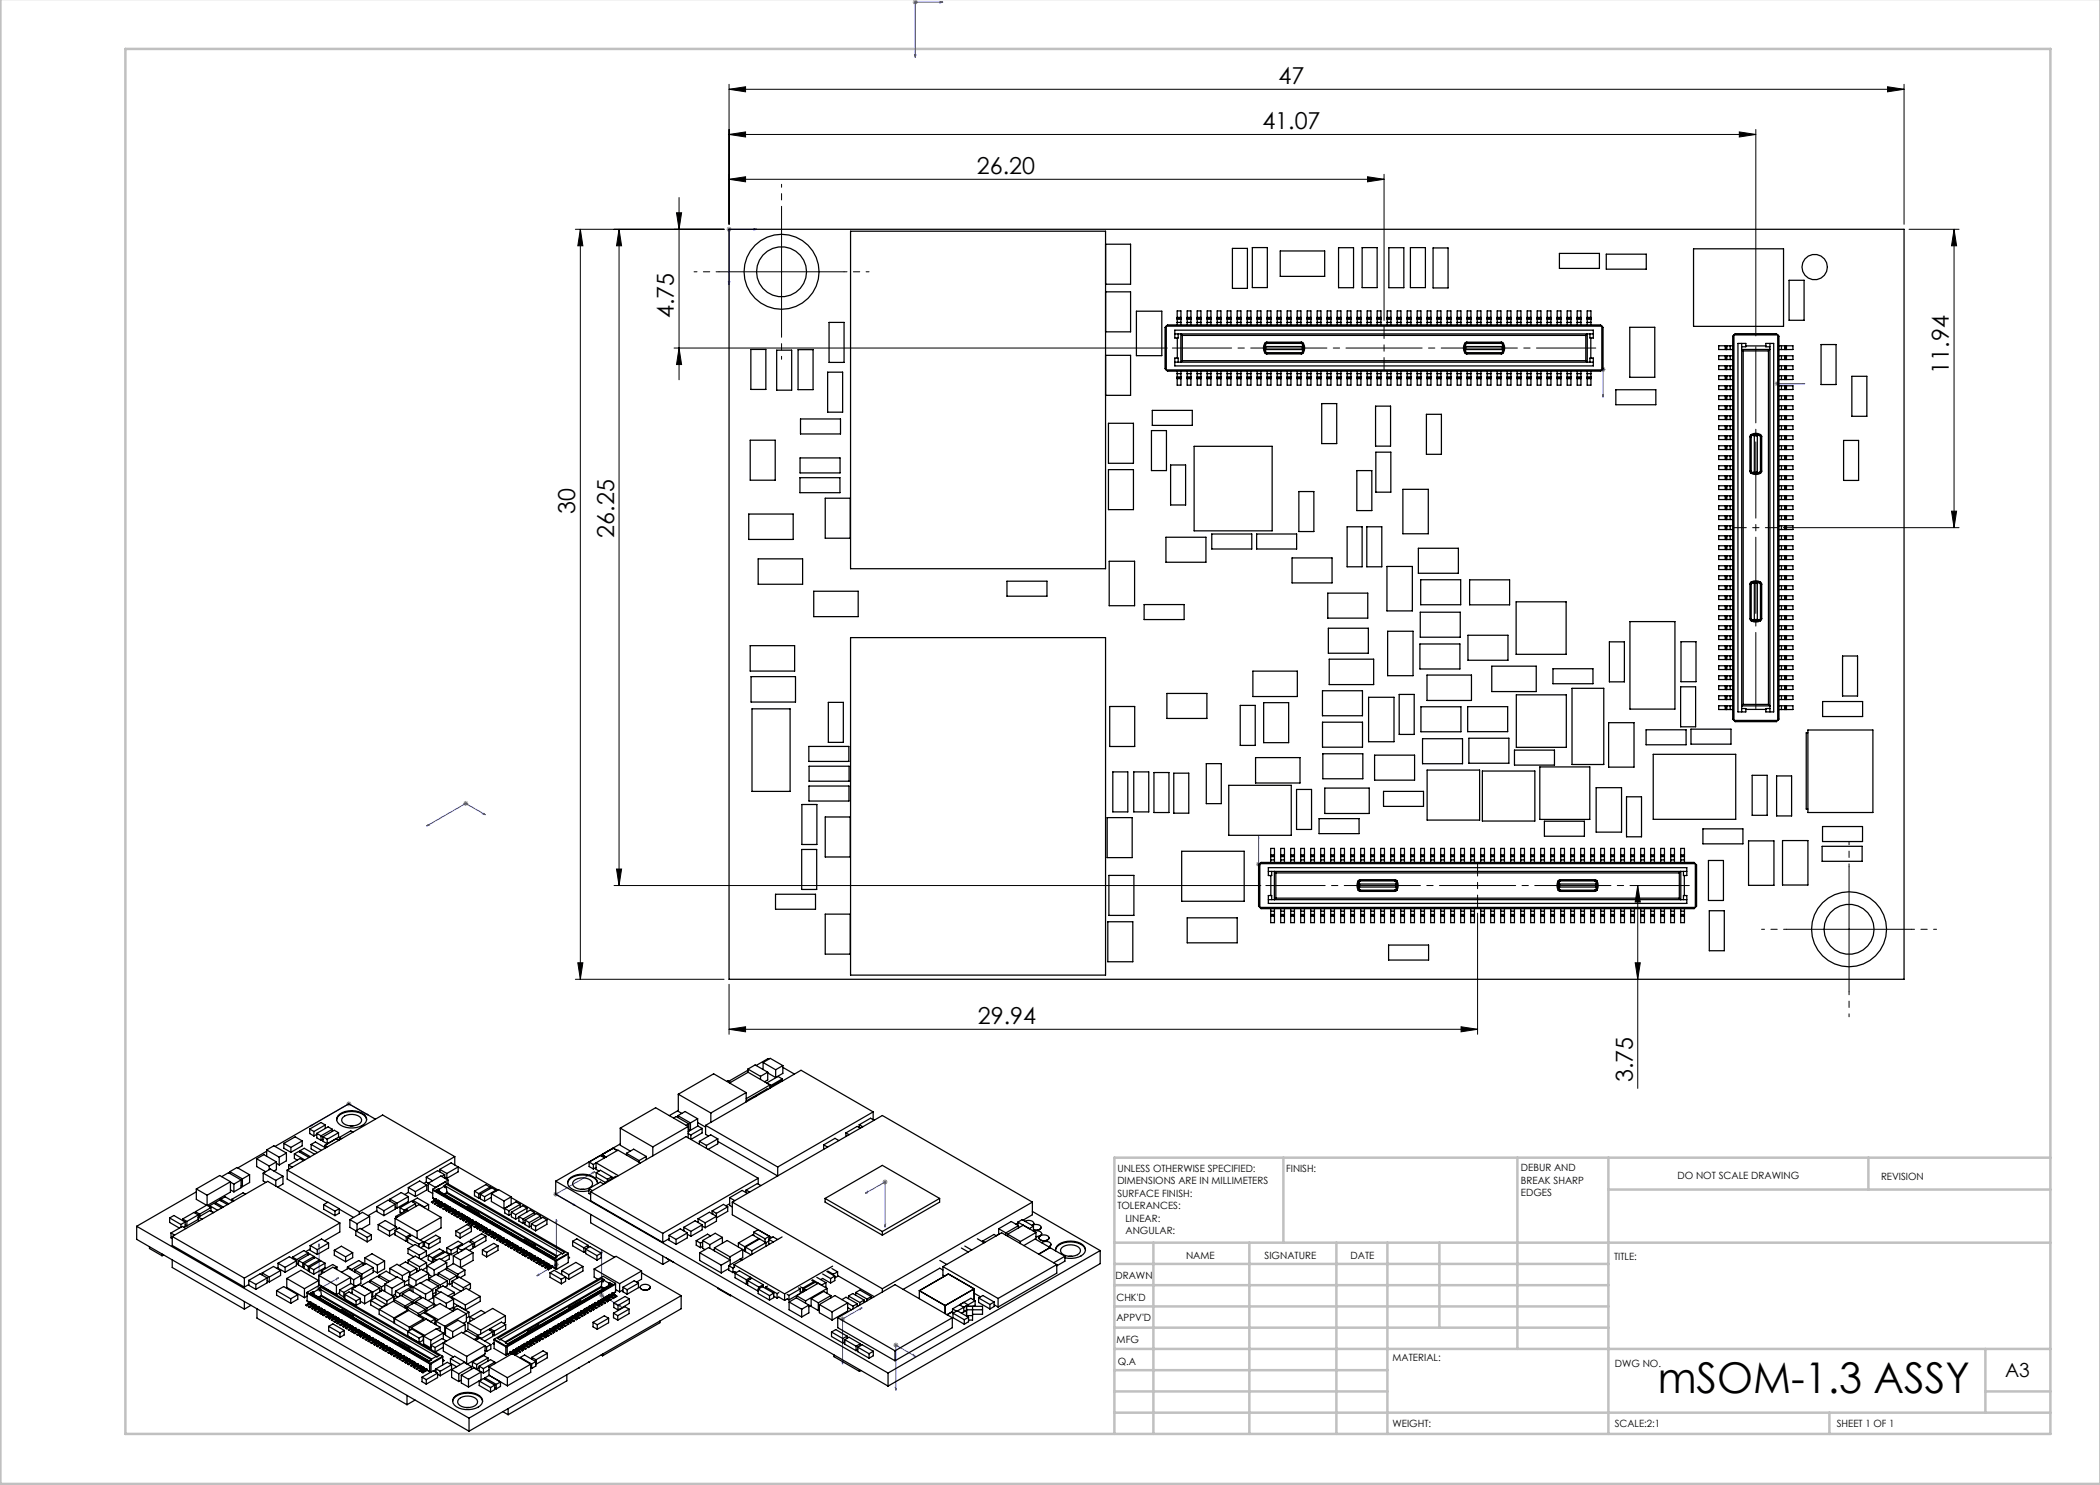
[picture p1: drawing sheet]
<svg xmlns="http://www.w3.org/2000/svg" width="420mm" height="297mm" viewBox="0 0 420 297" stroke-linecap="round" stroke-linejoin="round" font-family="sans-serif">
<defs><g id="words">
<text font-size="8.5" x="331.6" y="278.5">mSOM-1.3 ASSY</text>
<g font-size="4.7">
<text x="255.7" y="16.8">47</text>
<text x="252.5" y="25.9">41.07</text>
<text x="195.4" y="34.8">26.20</text>
<text x="134.8" y="63.6" transform="rotate(-90 134.8 63.6)">4.75</text>
<text x="389.8" y="74.7" transform="rotate(-90 389.8 74.7)">11.94</text>
<text x="115.1" y="102.7" transform="rotate(-90 115.1 102.7)">30</text>
<text x="122.8" y="107.5" transform="rotate(-90 122.8 107.5)">26.25</text>
<text x="195.6" y="204.8">29.94</text>
<text x="326.5" y="216.4" transform="rotate(-90 326.5 216.4)">3.75</text>
</g>
<text font-size="3.9" x="401" y="275.4">A3</text>
<g font-size="2">
<text x="223.5" y="234.4">UNLESS OTHERWISE SPECIFIED:</text>
<text x="223.5" y="236.9">DIMENSIONS ARE IN MILLIMETERS</text>
<text x="223.5" y="239.4">SURFACE FINISH:</text>
<text x="257.2" y="234.4">FINISH:</text>
<text x="304.2" y="234.3">DEBUR AND</text>
<text x="304.2" y="236.8">BREAK SHARP</text>
<text x="304.2" y="239.3">EDGES</text>
<text x="335.5" y="235.8">DO NOT SCALE DRAWING</text>
<text x="376.2" y="236">REVISION</text>
<text x="223.5" y="241.9">TOLERANCES:</text>
<text x="225.1" y="244.4">LINEAR:</text>
<text x="225.1" y="246.9">ANGULAR:</text>
<text x="237.2" y="251.8">NAME</text>
<text x="252.9" y="251.7">SIGNATURE</text>
<text x="270.1" y="251.7">DATE</text>
<text x="223.1" y="255.9">DRAWN</text>
<text x="322.8" y="252">TITLE:</text>
<text x="223.3" y="260.1">CHK'D</text>
<text x="223.3" y="264.2">APPV'D</text>
<text x="223.3" y="268.6">MFG</text>
<text x="223.5" y="272.9">Q.A</text>
<text x="278.5" y="272.3">MATERIAL:</text>
<text x="323" y="273.4">DWG NO.</text>
<text x="278.5" y="285.3">WEIGHT:</text>
<text x="323" y="285.4">SCALE:2:1</text>
<text x="367.4" y="285.4">SHEET 1 OF 1</text>
</g>
</g></defs>
<g fill="none" stroke="#00f" stroke-width=".2">
<path d="M182.9 10.9h.3l-.2 .6zM188 .3l.6 .1-.6 .2zM188.6 .4h-5.6v11.1M145.7 56.4h.2l-.1 .5zM150.8 45.7l.5 .2-.5 .1zM151.3 45.9h-5.5v11M320.6 73.9v5.5M320.6 73.9h.1M320.6 78.9v.5zM320.6 73.7v.3zM355.3 76.7h.3zM355.4 76.7h5.6"/>
<path d="M355.4 76.7h.1M360.4 76.7h.6zM85.3 165.2l.3-.3 .2 .1zM96.6 162.8l.2-.1 .3 .2zM97.1 162.9l-4-2.2-7.8 4.5M251.7 167.3v5.5M251.7 172.8h.1M251.7 167.3v.6zM251.7 172.7v.3zM61.9 225.3l.3-.3 .2 .1zM73.2 222.9l.2-.2 .3 .3zM73.7 223l-3.9-2.2-7.9 4.5"/>
<path d="M118.5 234.5l.5-.2-.3 .3zM119 234.3l-7.9 4.6 4 2.2M173.1 238.6l.4-.3v.2zM173.1 238.6l3.9-2.2v9M63.8 248.8v9l3.9-2.2M63.8 248.8l.1 .4-.2 .1zM67.3 255.7l.4-.1-.4 .3zM107.4 255.2l.4-.4v.2zM111.3 243.9v9l-3.9 2.3M111.3 243.9l.1 .4-.2 .1zM114.6 240.9l.2-.1 .3 .3zM120.3 250v9.1l3.9 2.2"/>
<path d="M120.3 250l.1 .5-.2-.1zM176.9 245l.2-.1-.1 .5zM123.8 261l.4 .3-.4-.1zM168.4 272.4l.2-.1-.1 .5zM172 261.7l.4-.2-.4 .4zM172.4 261.5l-3.9 2.3v9M179.1 277.5l.2 .1-.1 .4zM182.7 270.9l.4 .4-.4-.1zM183.1 271.3l-3.9-2.3v9"/>
</g>
<g fill="none" stroke="#000" stroke-width=".2">
<path d="M145.8 17.9l3.3-.5v1zM145.8 16.9v28M145.8 17.9h235M377.5 17.4l3.3 .5-3.3 .5zM380.8 16.9v28M135.8 39.5v36.5M145.8 35.9l3.3-.5v1zM145.8 35.9h131M145.8 26.9l3.3-.5v1zM145.8 26.9h205.4M273.5 35.4l3.3 .5-3.3 .5zM276.8 34.9v29.2"/>
<path d="M347.9 26.4l3.3 .5-3.3 .5zM351.2 25.9v41.3M116.1 45.9l.5 3.3h-1zM116.1 45.9v150M123.8 45.9v131.2M123.8 45.9l.5 3.3h-1zM135.3 42.6h1l-.5 3.3zM143.8 54.4h25M144.8 45.9h-29.7M156.3 41.9v25M381.8 45.9h10M390.8 45.9l.5 3.3h-1z"/>
<path d="M390.8 45.9v59.6M134.8 69.6h98.7M135.8 69.6l.5 3.3h-1zM356.7 105.5h35.1M390.3 102.2h1l-.5 3.3zM122.8 177.1h129.4M123.3 173.8h1l-.5 3.3zM327.5 177.1l.6 3.3h-1.1zM327.5 177.1v40.6M369.8 173.4v25M115.1 195.9h29.7M115.6 192.6h1l-.5 3.3z"/>
<path d="M145.8 196.9v10M295.5 182.6v24.3M327 192.6h1.1l-.6 3.3zM357.3 185.9h25M145.8 205.9l3.3-.5v1zM145.8 205.9h149.7M292.2 205.4l3.3 .5-3.3 .5z"/>
</g>
<g fill="none" stroke="#808080" stroke-width=".2">
<path d="M183 -.1v1M182.5 .4h1M182.7 .1l.7 .7M183.4 .1l-.7 .7M145.3 45.9h1M145.5 45.5l.7 .7M145.8 45.4v1M146.2 45.5l-.7 .7M320.1 73.9h1M320.3 73.5l.7 .7M320.6 73.4v1M321 73.5l-.7 .7"/>
<path d="M354.9 76.7h1M355.1 76.4l.7 .7M355.4 76.2v1M355.8 76.4l-.7 .7M92.6 160.7h1M92.8 160.3l.7 .7M93.1 160.2v1M93.5 160.3l-.7 .7M251.2 172.8h1M251.4 172.5l.7 .7M251.7 172.3v1M252.1 172.5l-.7 .7"/>
<path d="M69.3 220.8h1M69.4 220.4l.7 .7M69.8 220.3v1M70.1 220.4l-.7 .7M110.6 238.9h1M110.8 238.5l.7 .7M111.1 238.4v1M111.5 238.5l-.7 .7M176.5 236.4h1M176.7 236l.7 .7M177 235.9v1M177.4 236l-.7 .7"/>
<path d="M63.3 257.8h1M63.5 257.5l.7 .7M63.8 257.3v1M64.2 257.5l-.7 .7M110.8 252.9h1M110.9 252.6l.7 .7M111.3 252.4v1M111.6 252.6l-.7 .7M119.8 259.1h1M120 258.7l.7 .7M120.3 258.6v1M120.7 258.7l-.7 .7"/>
<path d="M168 263.8h1M168.2 263.4l.7 .7M168.5 263.3v1M168.9 263.4l-.7 .7M178.7 269h1M178.8 268.7l.7 .7M179.2 268.5v1M179.5 268.7l-.7 .7"/>
</g>
<path d="M143.8 54.4h-5M156.3 41.9v-5M168.8 54.4h5M156.3 66.9v5M369.8 173.4v-5M357.3 185.9h-5M369.8 198.4v5M382.3 185.9h5" fill="none" stroke="#000" stroke-width=".2" stroke-dasharray="15.2 1.3 1.3 1.3" stroke-dashoffset="14.6"/>
<path d="M234.5 69.6h84.7M337.9 177.1h-84.7" fill="none" stroke="#000" stroke-width=".2" stroke-dasharray="15.2 1.3 1.3 1.3" stroke-dashoffset="3.4"/>
<path d="M276.8 65.1v9M346.6 105.5h9.1M295.5 172.6v9" fill="none" stroke="#000" stroke-width=".2" stroke-dasharray="15.2 1.3 1.3 1.3" stroke-dashoffset="12.6"/>
<path d="M351.2 142.9v-74.7" fill="none" stroke="#000" stroke-width=".2" stroke-dasharray="15.2 1.3 1.3 1.3" stroke-dashoffset="-1.2"/>
<g fill="none" stroke="#c0c0c0" stroke-width=".5">
<path d="M.1 -.1v296.9h419.9M25.1 9.8h385v277h-385zM256.7 231.5v17M303.5 231.5v38.3M321.7 231.5v55.3M321.7 237.9h88.4M373.7 231.5v6.4M410.1 231.5h-187.2v55.3M222.9 248.5h187.2M222.9 257h98.8M222.9 252.8h98.8M230.7 248.5v38.3"/>
<path d="M249.9 248.5v38.3M267.3 248.5v38.3M277.5 248.5v38.3M287.9 248.5v17M222.9 265.5h98.8M222.9 261.3h98.8M222.9 278.3h54.6M222.9 274h54.6M222.9 269.8h187.2M397.1 278.3h13M397.1 269.8v12.7M222.9 282.5h187.2"/>
<path d="M365.9 282.5v4.3"/>
</g>
<g fill="#00f">
<path d="M188 .3v.3l.6-.2zM182.9 10.9l.1 .6 .2-.6zM360.4 76.7h.6zM355.3 76.7h.3zM150.8 45.7v.3l.5-.1zM145.7 56.4l.1 .5 .1-.5zM320.6 78.9v.5zM320.6 73.7v.3zM251.7 167.3v.6zM251.7 172.7v.3z"/>
<path d="M96.6 162.8l.5 .1-.3-.2zM85.3 165.2l.5-.2-.2-.1zM123.8 261l.4 .3-.4-.1zM120.3 250l.1 .5-.2-.1zM73.2 222.9l.5 .1-.3-.3zM61.9 225.3l.5-.2-.2-.1zM107.4 255.2l.4-.2v-.2zM111.3 243.9l-.1 .5 .2-.1zM67.3 255.7l.4-.1-.4 .3zM63.8 248.8l.1 .4-.2 .1zM112.2 297.1h.5zM116.2 297.1h.4zM182.7 270.9v.3l.4 .1zM179.1 277.5l.1 .5 .1-.4zM114.6 240.9l.2-.1 .3 .3zM118.5 234.5l.5-.2-.3 .3zM172 261.7v.2l.4-.4zM168.4 272.4l.1 .4 .1-.5zM173.1 238.6l.4-.3v.2zM176.9 245l.2-.1-.1 .5z"/>
</g>
<g fill="#000">
<path d="M273.5 35.4l3.3 .5-3.3 .5zM145.8 35.9l3.3-.5v1z"/>
<path d="M123.8 45.9l.5 3.3h-1zM123.3 173.8h1l-.5 3.3zM327.5 177.1l.6 3.3h-1.1zM327 192.6h1.1l-.6 3.3zM116.1 45.9l.5 3.3h-1zM115.6 192.6h1l-.5 3.3z"/>
<path d="M390.3 102.2h1l-.5 3.3zM390.8 45.9l.5 3.3h-1zM135.8 69.6l.5 3.3h-1zM135.3 42.6h1l-.5 3.3z"/>
<path d="M145.8 205.9l3.3-.5v1zM292.2 205.4l3.3 .5-3.3 .5zM145.8 26.9l3.3-.5v1zM347.9 26.4l3.3 .5-3.3 .5zM145.8 17.9l3.3-.5v1zM377.5 17.4l3.3 .5-3.3 .5z"/>
</g>
<g fill="none" stroke="#000" stroke-width=".25">
<path d="M145.8 45.9h235v150h-235zM170.1 46.2h51v67.5h-51zM221.1 48.8h5v8h-5M221.1 58.4h5v8h-5M246.5 49.7h3v8h-3zM250.5 49.5h3v8h-3zM256 50.2h8.9v5.1h-8.9zM267.7 49.5h3v8h-3zM272.4 49.5h3v8h-3zM277.8 49.5h3v8h-3zM282.1 49.5h3v8h-3zM286.6 49.6h3v8h-3z"/>
<path d="M311.9 50.7h8v3h-8zM321.3 50.8h8v3h-8zM338.7 49.8h18v15.5h-18zM357.8 56.1h3v8h-3zM150.2 69.9h3v8h-3zM155.3 70h3v8h-3zM159.6 69.9h3v8h-3zM165.5 74.4h3v8h-3zM165.8 64.5h3v8h-3zM221.1 71.1h5v8h-5M227.3 62.2h5.1v8.9h-5.1zM233 65.5l.5-.5h86.6l.5 .5v8.2l-.5 .5h-86.6l-.5-.5z"/>
<path d="M233.3 65.2h87.1v8.8h-87.1zM235 72.4h83.7M235 66.8h83.7M235.4 74.7v.7M235.4 63.8v.7M235.4 75.5v.2M235.4 63.5v.2M235.4 63.5v-1.3h.8v1.3M235.4 63.7v.1M235.4 64.5v.5M235.4 74.2v.5M235.4 75.4v.1"/>
<path d="M235.4 75.7v1.3h.8v-1.3M235.4 74.7h.8M235.4 75.4h.8M235.4 64.5h.8M235.4 63.8h.8M235.4 75.5h.8M235.4 63.7h.8M235.4 75.7h.8M235.4 63.5h.8M235.5 67.6v4M235.6 66.8v.8h-.6v-1.6h83.7v1.6h-.7v-.8M235.6 72.4v-.8h-.6v1.6h83.7v-1.6h-.7v.8"/>
<path d="M236.2 72.4h.1M236.2 66.8h.1M236.2 66.8l.3 .3M236.2 66.8v5.6M236.2 74.7v.7M236.2 63.8v.7M236.2 75.5v.2M236.2 63.5v.2M236.2 63.7v.1M236.2 64.5v.5M236.2 74.2v.5M236.2 75.4v.1"/>
<path d="M236.5 72.1l-.3 .3M236.5 72.1h80.7M236.5 67.1h80.7M236.5 67.1v5M237.4 74.7v.7M237.4 63.8v.7M237.4 75.5v.2M237.4 63.5v.2M237.4 74.7h.8M237.4 75.4h.8M237.4 63.5v-1.3h.8v1.3M237.4 63.7v.1"/>
<path d="M237.4 64.5v.5M237.4 74.2v.5M237.4 75.4v.1M237.4 75.7v1.3h.8v-1.3M237.4 64.5h.8M237.4 63.8h.8M237.4 75.5h.8M237.4 63.7h.8M237.4 75.7h.8M237.4 63.5h.8M238.2 74.7v.7M238.2 63.8v.7"/>
<path d="M238.2 75.5v.2M238.2 63.5v.2M238.2 63.7v.1M238.2 64.5v.5M238.2 74.2v.5M238.2 75.4v.1M239.4 74.7v.7M239.4 63.8v.7M239.4 75.5v.2M239.4 63.5v.2M239.4 74.7h.8M239.4 75.4h.8"/>
<path d="M239.4 63.5v-1.3h.8v1.3M239.4 63.7v.1M239.4 64.5v.5M239.4 74.2v.5M239.4 75.4v.1M239.4 75.7v1.3h.8v-1.3M239.4 64.5h.8M239.4 63.8h.8M239.4 75.5h.8M239.4 63.7h.8M239.4 75.7h.8M239.4 63.5h.8"/>
<path d="M240.2 74.7v.7M240.2 63.8v.7M240.2 75.5v.2M240.2 63.5v.2M240.2 63.7v.1M240.2 64.5v.5M240.2 74.2v.5M240.2 75.4v.1M241.4 74.7v.7M241.4 63.8v.7M241.4 75.5v.2M241.4 63.5v.2"/>
<path d="M241.4 63.5v-1.3h.8v1.3M241.4 63.7v.1M241.4 64.5v.5M241.4 74.2v.5M241.4 75.4v.1M241.4 75.7v1.3h.8v-1.3M241.4 74.7h.8M241.4 75.4h.8M241.4 64.5h.8M241.4 63.8h.8M241.4 75.5h.8M241.4 63.7h.8"/>
<path d="M241.4 75.7h.8M241.4 63.5h.8M242.2 74.7v.7M242.2 63.8v.7M242.2 75.5v.2M242.2 63.5v.2M242.2 63.7v.1M242.2 64.5v.5M242.2 74.2v.5M242.2 75.4v.1M243.4 74.7v.7M243.4 63.8v.7"/>
<path d="M243.4 75.5v.2M243.4 63.5v.2M243.4 74.7h.8M243.4 75.4h.8M243.4 63.5v-1.3h.8v1.3M243.4 75.7v1.3h.8v-1.3M243.4 63.7v.1M243.4 64.5v.5M243.4 74.2v.5M243.4 75.4v.1M243.4 64.5h.8M243.4 63.8h.8"/>
<path d="M243.4 75.5h.8M243.4 63.7h.8M243.4 75.7h.8M243.4 63.5h.8M244.2 74.7v.7M244.2 63.8v.7M244.2 75.5v.2M244.2 63.5v.2M244.2 63.7v.1M244.2 64.5v.5M244.2 74.2v.5M244.2 75.4v.1"/>
<path d="M245.4 74.7v.7M245.4 63.8v.7M245.4 75.5v.2M245.4 63.5v.2M245.4 74.7h.8M245.4 75.4h.8M245.4 63.5v-1.3h.8v1.3M245.4 63.7v.1M245.4 64.5v.5M245.4 74.2v.5M245.4 75.4v.1M245.4 75.7v1.3h.8v-1.3"/>
<path d="M245.4 64.5h.8M245.4 63.8h.8M245.4 75.5h.8M245.4 63.7h.8M245.4 75.7h.8M245.4 63.5h.8M246.2 74.7v.7M246.2 63.8v.7M246.2 75.5v.2M246.2 63.5v.2M246.2 63.7v.1M246.2 64.5v.5"/>
<path d="M246.2 74.2v.5M246.2 75.4v.1M247.4 74.7v.7M247.4 63.8v.7M247.4 75.5v.2M247.4 63.5v.2M247.4 74.7h.8M247.4 75.4h.8M247.4 63.5v-1.3h.8v1.3M247.4 75.7v1.3h.8v-1.3M247.4 63.7v.1M247.4 64.5v.5"/>
<path d="M247.4 74.2v.5M247.4 75.4v.1M247.4 64.5h.8M247.4 63.8h.8M247.4 75.5h.8M247.4 63.7h.8M247.4 75.7h.8M247.4 63.5h.8M248.2 74.7v.7M248.2 63.8v.7M248.2 75.5v.2M248.2 63.5v.2"/>
<path d="M248.2 63.7v.1M248.2 64.5v.5M248.2 74.2v.5M248.2 75.4v.1M249.4 74.7v.7M249.4 63.8v.7M249.4 75.5v.2M249.4 63.5v.2M249.4 74.7h.8M249.4 75.4h.8M249.4 63.5v-1.3h.8v1.3M249.4 63.7v.1"/>
<path d="M249.4 64.5v.5M249.4 74.2v.5M249.4 75.4v.1M249.4 75.7v1.3h.8v-1.3M249.4 64.5h.8M249.4 63.8h.8M249.4 75.5h.8M249.4 63.7h.8M249.4 75.7h.8M249.4 63.5h.8M250.2 74.7v.7M250.2 63.8v.7"/>
<path d="M250.2 75.5v.2M250.2 63.5v.2M250.2 63.7v.1M250.2 64.5v.5M250.2 74.2v.5M250.2 75.4v.1M251.4 74.7v.7M251.4 63.8v.7M251.4 75.5v.2M251.4 63.5v.2M251.4 74.7h.8M251.4 75.4h.8"/>
<path d="M251.4 63.5v-1.3h.8v1.3M251.4 63.7v.1M251.4 64.5v.5M251.4 74.2v.5M251.4 75.4v.1M251.4 75.7v1.3h.8v-1.3M251.4 64.5h.8M251.4 63.8h.8M251.4 75.5h.8M251.4 63.7h.8M251.4 75.7h.8M251.4 63.5h.8"/>
<path d="M252.2 74.7v.7M252.2 63.8v.7M252.2 75.5v.2M252.2 63.5v.2M252.2 63.7v.1M252.2 64.5v.5M252.2 74.2v.5M252.2 75.4v.1M252.9 68.7a1.85 1.85 0 0 0 0 1.8M252.9 68.7l.3 .1M252.9 70.5l.5 .3M253 70.2l.2 .2"/>
<path d="M253 69.1v1.1M253 69.1l.2 .2M253.2 70.4l.2 .1M253.2 68.8l-.2 .3M253.2 70.4l-.3 .1M253.2 69.3v.6M253.2 69.9h7.2M253.2 69.3h7.2M253.2 69.9l-.2 .3M253.4 68.7l-.2 .1M253.4 68.4l-.5 .3M253.4 68.4v.3"/>
<path d="M253.4 70.5v.3M253.4 70.5h6.9M253.4 68.7h6.9M253.4 68.4h6.9M253.4 70.8h6.9M253.4 74.7v.7M253.4 63.8v.7M253.4 75.5v.2M253.4 63.5v.2M253.4 74.7h.8M253.4 75.4h.8M253.4 63.5v-1.3h.8v1.3"/>
<path d="M253.4 63.7v.1M253.4 64.5v.5M253.4 74.2v.5M253.4 75.4v.1M253.4 75.7v1.3h.8v-1.3M253.4 64.5h.8M253.4 63.8h.8M253.4 75.5h.8M253.4 63.7h.8M253.4 75.7h.8M253.4 63.5h.8M254.2 74.7v.7"/>
<path d="M254.2 63.8v.7M254.2 75.5v.2M254.2 63.5v.2M254.2 63.7v.1M254.2 64.5v.5M254.2 74.2v.5M254.2 75.4v.1M255.4 74.7v.7M255.4 63.8v.7M255.4 75.5v.2M255.4 63.5v.2M255.4 74.7h.8"/>
<path d="M255.4 75.4h.8M255.4 63.5v-1.3h.8v1.3M255.4 75.7v1.3h.8v-1.3M255.4 63.7v.1M255.4 64.5v.5M255.4 74.2v.5M255.4 75.4v.1M255.4 64.5h.8M255.4 63.8h.8M255.4 75.5h.8M255.4 63.7h.8M255.4 75.7h.8"/>
<path d="M255.4 63.5h.8M256.2 74.7v.7M256.2 63.8v.7M256.2 75.5v.2M256.2 63.5v.2M256.2 63.7v.1M256.2 64.5v.5M256.2 74.2v.5M256.2 75.4v.1M257.4 74.7v.7M257.4 63.8v.7M257.4 75.5v.2"/>
<path d="M257.4 63.5v.2M257.4 74.7h.8M257.4 75.4h.8M257.4 63.5v-1.3h.8v1.3M257.4 63.7v.1M257.4 64.5v.5M257.4 74.2v.5M257.4 75.4v.1M257.4 75.7v1.3h.8v-1.3M257.4 64.5h.8M257.4 63.8h.8M257.4 75.5h.8"/>
<path d="M257.4 63.7h.8M257.4 75.7h.8M257.4 63.5h.8M258.2 74.7v.7M258.2 63.8v.7M258.2 75.5v.2M258.2 63.5v.2M258.2 63.7v.1M258.2 64.5v.5M258.2 74.2v.5M258.2 75.4v.1M259.4 74.7v.7"/>
<path d="M259.4 63.8v.7M259.4 75.5v.2M259.4 63.5v.2M259.4 74.7h.8M259.4 75.4h.8M259.4 63.5v-1.3h.8v1.3M259.4 75.7v1.3h.8v-1.3M259.4 63.7v.1M259.4 64.5v.5M259.4 74.2v.5M259.4 75.4v.1M259.4 64.5h.8"/>
<path d="M259.4 63.8h.8M259.4 75.5h.8M259.4 63.7h.8M259.4 75.7h.8M259.4 63.5h.8M260.2 74.7v.7M260.2 63.8v.7M260.2 75.5v.2M260.2 63.5v.2M260.2 63.7v.1M260.2 64.5v.5M260.2 74.2v.5"/>
<path d="M260.2 75.4v.1M260.3 68.7l.2 .1M260.3 70.5v.3M260.3 68.4l.4 .3M260.3 68.4v.3M260.4 69.3v.6M260.4 69.9l.2 .3M260.5 70.4l-.2 .1M260.5 68.8l.1 .3M260.5 70.4l.2 .1M260.6 69.1v1.1M260.6 70.2l-.1 .2"/>
<path d="M260.6 69.1l-.2 .2M260.7 68.7a1.85 1.85 0 0 1 0 1.8M260.7 68.7l-.2 .1M260.7 70.5l-.4 .3M261.4 74.7v.7M261.4 63.8v.7M261.4 75.5v.2M261.4 63.5v.2M261.4 74.7h.8M261.4 75.4h.8M261.4 63.5v-1.3h.8v1.3M261.4 75.7v1.3h.8v-1.3"/>
<path d="M261.4 63.7v.1M261.4 64.5v.5M261.4 74.2v.5M261.4 75.4v.1M261.4 64.5h.8M261.4 63.8h.8M261.4 75.5h.8M261.4 63.7h.8M261.4 75.7h.8M261.4 63.5h.8M262.2 74.7v.7M262.2 63.8v.7"/>
<path d="M262.2 75.5v.2M262.2 63.5v.2M262.2 63.7v.1M262.2 64.5v.5M262.2 74.2v.5M262.2 75.4v.1M263.4 74.7v.7M263.4 63.8v.7M263.4 75.5v.2M263.4 63.5v.2M263.4 74.7h.8M263.4 75.4h.8"/>
<path d="M263.4 63.5v-1.3h.8v1.3M263.4 63.7v.1M263.4 64.5v.5M263.4 74.2v.5M263.4 75.4v.1M263.4 75.7v1.3h.8v-1.3M263.4 64.5h.8M263.4 63.8h.8M263.4 75.5h.8M263.4 63.7h.8M263.4 75.7h.8M263.4 63.5h.8"/>
<path d="M264.2 74.7v.7M264.2 63.8v.7M264.2 75.5v.2M264.2 63.5v.2M264.2 63.7v.1M264.2 64.5v.5M264.2 74.2v.5M264.2 75.4v.1M265.4 74.7v.7M265.4 63.8v.7M265.4 75.5v.2M265.4 63.5v.2"/>
<path d="M265.4 74.7h.8M265.4 75.4h.8M265.4 63.5v-1.3h.8v1.3M265.4 63.7v.1M265.4 64.5v.5M265.4 74.2v.5M265.4 75.4v.1M265.4 75.7v1.3h.8v-1.3M265.4 64.5h.8M265.4 63.8h.8M265.4 75.5h.8M265.4 63.7h.8"/>
<path d="M265.4 75.7h.8M265.4 63.5h.8M266.2 74.7v.7M266.2 63.8v.7M266.2 75.5v.2M266.2 63.5v.2M266.2 63.7v.1M266.2 64.5v.5M266.2 74.2v.5M266.2 75.4v.1M267.4 74.7v.7M267.4 63.8v.7"/>
<path d="M267.4 75.5v.2M267.4 63.5v.2M267.4 74.7h.8M267.4 75.4h.8M267.4 63.5v-1.3h.8v1.3M267.4 63.7v.1M267.4 64.5v.5M267.4 74.2v.5M267.4 75.4v.1M267.4 75.7v1.3h.8v-1.3M267.4 64.5h.8M267.4 63.8h.8"/>
<path d="M267.4 75.5h.8M267.4 63.7h.8M267.4 75.7h.8M267.4 63.5h.8M268.2 74.7v.7M268.2 63.8v.7M268.2 75.5v.2M268.2 63.5v.2M268.2 63.7v.1M268.2 64.5v.5M268.2 74.2v.5M268.2 75.4v.1"/>
<path d="M269.4 74.7v.7M269.4 63.8v.7M269.4 75.5v.2M269.4 63.5v.2M269.4 74.7h.8M269.4 75.4h.8M269.4 63.5v-1.3h.8v1.3M269.4 63.7v.1M269.4 64.5v.5M269.4 74.2v.5M269.4 75.4v.1M269.4 75.7v1.3h.8v-1.3"/>
<path d="M269.4 64.5h.8M269.4 63.8h.8M269.4 75.5h.8M269.4 63.7h.8M269.4 75.7h.8M269.4 63.5h.8M270.2 74.7v.7M270.2 63.8v.7M270.2 75.5v.2M270.2 63.5v.2M270.2 63.7v.1M270.2 64.5v.5"/>
<path d="M270.2 74.2v.5M270.2 75.4v.1M271.4 74.7v.7M271.4 63.8v.7M271.4 75.5v.2M271.4 63.5v.2M271.4 74.7h.8M271.4 75.4h.8M271.4 63.5v-1.3h.8v1.3M271.4 63.7v.1M271.4 64.5v.5M271.4 74.2v.5"/>
<path d="M271.4 75.4v.1M271.4 75.7v1.3h.8v-1.3M271.4 64.5h.8M271.4 63.8h.8M271.4 75.5h.8M271.4 63.7h.8M271.4 75.7h.8M271.4 63.5h.8M272.2 74.7v.7M272.2 63.8v.7M272.2 75.5v.2M272.2 63.5v.2"/>
<path d="M272.2 63.7v.1M272.2 64.5v.5M272.2 74.2v.5M272.2 75.4v.1M273.4 74.7v.7M273.4 63.8v.7M273.4 75.5v.2M273.4 63.5v.2M273.4 74.7h.8M273.4 75.4h.8M273.4 63.5v-1.3h.8v1.3M273.4 75.7v1.3h.8v-1.3"/>
<path d="M273.4 63.7v.1M273.4 64.5v.5M273.4 74.2v.5M273.4 75.4v.1M273.4 64.5h.8M273.4 63.8h.8M273.4 75.5h.8M273.4 63.7h.8M273.4 75.7h.8M273.4 63.5h.8M274.2 74.7v.7M274.2 63.8v.7"/>
<path d="M274.2 75.5v.2M274.2 63.5v.2M274.2 63.7v.1M274.2 64.5v.5M274.2 74.2v.5M274.2 75.4v.1M275.4 74.7v.7M275.4 63.8v.7M275.4 75.5v.2M275.4 63.5v.2M275.4 74.7h.8M275.4 75.4h.8"/>
<path d="M275.4 63.5v-1.3h.8v1.3M275.4 63.7v.1M275.4 64.5v.5M275.4 74.2v.5M275.4 75.4v.1M275.4 75.7v1.3h.8v-1.3M275.4 64.5h.8M275.4 63.8h.8M275.4 75.5h.8M275.4 63.7h.8M275.4 75.7h.8M275.4 63.5h.8"/>
<path d="M276.2 74.7v.7M276.2 63.8v.7M276.2 75.5v.2M276.2 63.5v.2M276.2 63.7v.1M276.2 64.5v.5M276.2 74.2v.5M276.2 75.4v.1M277.4 74.7v.7M277.4 63.8v.7M277.4 75.5v.2M277.4 63.5v.2"/>
<path d="M277.4 74.7h.8M277.4 75.4h.8M277.4 63.5v-1.3h.8v1.3M277.4 63.7v.1M277.4 64.5v.5M277.4 74.2v.5M277.4 75.4v.1M277.4 75.7v1.3h.8v-1.3M277.4 64.5h.8M277.4 63.8h.8M277.4 75.5h.8M277.4 63.7h.8"/>
<path d="M277.4 75.7h.8M277.4 63.5h.8M278.2 74.7v.7M278.2 63.8v.7M278.2 75.5v.2M278.2 63.5v.2M278.2 63.7v.1M278.2 64.5v.5M278.2 74.2v.5M278.2 75.4v.1M279.4 74.7v.7M279.4 63.8v.7"/>
<path d="M279.4 75.5v.2M279.4 63.5v.2M279.4 74.7h.8M279.4 75.4h.8M279.4 63.5v-1.3h.8v1.3M279.4 63.7v.1M279.4 64.5v.5M279.4 74.2v.5M279.4 75.4v.1M279.4 75.7v1.3h.8v-1.3M279.4 64.5h.8M279.4 63.8h.8"/>
<path d="M279.4 75.5h.8M279.4 63.7h.8M279.4 75.7h.8M279.4 63.5h.8M280.2 74.7v.7M280.2 63.8v.7M280.2 75.5v.2M280.2 63.5v.2M280.2 63.7v.1M280.2 64.5v.5M280.2 74.2v.5M280.2 75.4v.1"/>
<path d="M281.4 74.7v.7M281.4 63.8v.7M281.4 75.5v.2M281.4 63.5v.2M281.4 74.7h.8M281.4 63.5v-1.3h.8v1.3M281.4 63.7v.1M281.4 64.5v.5M281.4 74.2v.5M281.4 75.4v.1M281.4 75.7v1.3h.8v-1.3M281.4 75.4h.8"/>
<path d="M281.4 64.5h.8M281.4 63.8h.8M281.4 75.5h.8M281.4 63.7h.8M281.4 75.7h.8M281.4 63.5h.8M282.2 74.7v.7M282.2 63.8v.7M282.2 75.5v.2M282.2 63.5v.2M282.2 63.7v.1M282.2 64.5v.5"/>
<path d="M282.2 74.2v.5M282.2 75.4v.1M283.4 74.7v.7M283.4 63.8v.7M283.4 75.5v.2M283.4 63.5v.2M283.4 74.7h.8M283.4 75.4h.8M283.4 63.5v-1.3h.8v1.3M283.4 75.7v1.3h.8v-1.3M283.4 63.7v.1M283.4 64.5v.5"/>
<path d="M283.4 74.2v.5M283.4 75.4v.1M283.4 64.5h.8M283.4 63.8h.8M283.4 75.5h.8M283.4 63.7h.8M283.4 75.7h.8M283.4 63.5h.8M284.2 74.7v.7M284.2 63.8v.7M284.2 75.5v.2M284.2 63.5v.2"/>
<path d="M284.2 63.7v.1M284.2 64.5v.5M284.2 74.2v.5M284.2 75.4v.1M285.4 74.7v.7M285.4 63.8v.7M285.4 75.5v.2M285.4 63.5v.2M285.4 74.7h.8M285.4 75.4h.8M285.4 63.5v-1.3h.8v1.3M285.4 63.7v.1"/>
<path d="M285.4 64.5v.5M285.4 74.2v.5M285.4 75.4v.1M285.4 75.7v1.3h.8v-1.3M285.4 64.5h.8M285.4 63.8h.8M285.4 75.5h.8M285.4 63.7h.8M285.4 75.7h.8M285.4 63.5h.8M286.2 74.7v.7M286.2 63.8v.7"/>
<path d="M286.2 75.5v.2M286.2 63.5v.2M286.2 63.7v.1M286.2 64.5v.5M286.2 74.2v.5M286.2 75.4v.1M287.4 74.7v.7M287.4 63.8v.7M287.4 75.5v.2M287.4 63.5v.2M287.4 74.7h.8M287.4 75.4h.8"/>
<path d="M287.4 63.5v-1.3h.8v1.3M287.4 63.7v.1M287.4 64.5v.5M287.4 74.2v.5M287.4 75.4v.1M287.4 75.7v1.3h.8v-1.3M287.4 64.5h.8M287.4 63.8h.8M287.4 75.5h.8M287.4 63.7h.8M287.4 75.7h.8M287.4 63.5h.8"/>
<path d="M288.2 74.7v.7M288.2 63.8v.7M288.2 75.5v.2M288.2 63.5v.2M288.2 63.7v.1M288.2 64.5v.5M288.2 74.2v.5M288.2 75.4v.1M289.4 74.7v.7M289.4 63.8v.7M289.4 75.5v.2M289.4 63.5v.2"/>
<path d="M289.4 74.7h.8M289.4 75.4h.8M289.4 63.5v-1.3h.8v1.3M289.4 63.7v.1M289.4 64.5v.5M289.4 74.2v.5M289.4 75.4v.1M289.4 75.7v1.3h.8v-1.3M289.4 64.5h.8M289.4 63.8h.8M289.4 75.5h.8M289.4 63.7h.8"/>
<path d="M289.4 75.7h.8M289.4 63.5h.8M290.2 74.7v.7M290.2 63.8v.7M290.2 75.5v.2M290.2 63.5v.2M290.2 63.7v.1M290.2 64.5v.5M290.2 74.2v.5M290.2 75.4v.1M291.4 74.7v.7M291.4 63.8v.7"/>
<path d="M291.4 75.5v.2M291.4 63.5v.2M291.4 74.7h.8M291.4 75.4h.8M291.4 63.5v-1.3h.8v1.3M291.4 63.7v.1M291.4 64.5v.5M291.4 74.2v.5M291.4 75.4v.1M291.4 75.7v1.3h.8v-1.3M291.4 64.5h.8M291.4 63.8h.8"/>
<path d="M291.4 75.5h.8M291.4 63.7h.8M291.4 75.7h.8M291.4 63.5h.8M292.2 74.7v.7M292.2 63.8v.7M292.2 75.5v.2M292.2 63.5v.2M292.2 63.7v.1M292.2 64.5v.5M292.2 74.2v.5M292.2 75.4v.1"/>
<path d="M292.9 68.7l.3 .1M292.9 68.7a1.85 1.85 0 0 0 0 1.8M292.9 70.5l.5 .3M293 70.2l.2 .2M293 69.1v1.1M293 69.1l.2 .2M293.2 70.4l.2 .1M293.2 68.8l-.2 .3M293.2 70.4l-.3 .1M293.2 69.3v.6M293.2 69.9h7.2M293.2 69.3h7.2"/>
<path d="M293.2 69.9l-.2 .3M293.4 68.7l-.2 .1M293.4 68.4l-.5 .3M293.4 68.4v.3M293.4 70.5v.3M293.4 70.5h6.9M293.4 68.7h6.9M293.4 68.4h6.9M293.4 70.8h6.9M293.4 74.7v.7M293.4 63.8v.7M293.4 75.5v.2"/>
<path d="M293.4 63.5v.2M293.4 74.7h.8M293.4 75.4h.8M293.4 63.5v-1.3h.8v1.3M293.4 75.7v1.3h.8v-1.3M293.4 63.7v.1M293.4 64.5v.5M293.4 74.2v.5M293.4 75.4v.1M293.4 64.5h.8M293.4 63.8h.8M293.4 75.5h.8"/>
<path d="M293.4 63.7h.8M293.4 75.7h.8M293.4 63.5h.8M294.2 74.7v.7M294.2 63.8v.7M294.2 75.5v.2M294.2 63.5v.2M294.2 63.7v.1M294.2 64.5v.5M294.2 74.2v.5M294.2 75.4v.1M295.4 74.7v.7"/>
<path d="M295.4 63.8v.7M295.4 75.5v.2M295.4 63.5v.2M295.4 74.7h.8M295.4 75.4h.8M295.4 63.5v-1.3h.8v1.3M295.4 75.7v1.3h.8v-1.3M295.4 63.7v.1M295.4 64.5v.5M295.4 74.2v.5M295.4 75.4v.1M295.4 64.5h.8"/>
<path d="M295.4 63.8h.8M295.4 75.5h.8M295.4 63.7h.8M295.4 75.7h.8M295.4 63.5h.8M296.2 74.7v.7M296.2 63.8v.7M296.2 75.5v.2M296.2 63.5v.2M296.2 63.7v.1M296.2 64.5v.5M296.2 74.2v.5"/>
<path d="M296.2 75.4v.1M297.4 74.7v.7M297.4 63.8v.7M297.4 75.5v.2M297.4 63.5v.2M297.4 74.7h.8M297.4 75.4h.8M297.4 63.5v-1.3h.8v1.3M297.4 63.7v.1M297.4 64.5v.5M297.4 74.2v.5M297.4 75.4v.1"/>
<path d="M297.4 75.7v1.3h.8v-1.3M297.4 64.5h.8M297.4 63.8h.8M297.4 75.5h.8M297.4 63.7h.8M297.4 75.7h.8M297.4 63.5h.8M298.2 74.7v.7M298.2 63.8v.7M298.2 75.5v.2M298.2 63.5v.2M298.2 63.7v.1"/>
<path d="M298.2 64.5v.5M298.2 74.2v.5M298.2 75.4v.1M299.4 74.7v.7M299.4 63.8v.7M299.4 75.5v.2M299.4 63.5v.2M299.4 74.7h.8M299.4 75.4h.8M299.4 63.5v-1.3h.8v1.3M299.4 63.7v.1M299.4 64.5v.5"/>
<path d="M299.4 74.2v.5M299.4 75.4v.1M299.4 75.7v1.3h.8v-1.3M299.4 64.5h.8M299.4 63.8h.8M299.4 75.5h.8M299.4 63.7h.8M299.4 75.7h.8M299.4 63.5h.8M300.2 74.7v.7M300.2 63.8v.7M300.2 75.5v.2"/>
<path d="M300.2 63.5v.2M300.2 63.7v.1M300.2 64.5v.5M300.2 74.2v.5M300.2 75.4v.1M300.3 68.7l.2 .1M300.3 70.5v.3M300.3 68.4l.4 .3M300.3 68.4v.3M300.4 69.3v.6M300.4 69.9l.2 .3M300.5 70.4l-.2 .1"/>
<path d="M300.5 68.8l.1 .3M300.5 70.4l.2 .1M300.6 70.2l-.1 .2M300.6 69.1v1.1M300.6 69.1l-.2 .2M300.7 70.5l-.4 .3M300.7 68.7a1.85 1.85 0 0 1 0 1.8M300.7 68.7l-.2 .1M301.4 74.7v.7M301.4 63.8v.7M301.4 75.5v.2M301.4 63.5v.2"/>
<path d="M301.4 74.7h.8M301.4 75.4h.8M301.4 63.5v-1.3h.8v1.3M301.4 63.7v.1M301.4 64.5v.5M301.4 74.2v.5M301.4 75.4v.1M301.4 75.7v1.3h.8v-1.3M301.4 64.5h.8M301.4 63.8h.8M301.4 75.5h.8M301.4 63.7h.8"/>
<path d="M301.4 75.7h.8M301.4 63.5h.8M302.2 74.7v.7M302.2 63.8v.7M302.2 75.5v.2M302.2 63.5v.2M302.2 63.7v.1M302.2 64.5v.5M302.2 74.2v.5M302.2 75.4v.1M303.4 74.7v.7M303.4 63.8v.7"/>
<path d="M303.4 75.5v.2M303.4 63.5v.2M303.4 74.7h.8M303.4 75.4h.8M303.4 63.5v-1.3h.8v1.3M303.4 63.7v.1M303.4 64.5v.5M303.4 74.2v.5M303.4 75.4v.1M303.4 75.7v1.3h.8v-1.3M303.4 64.5h.8M303.4 63.8h.8"/>
<path d="M303.4 75.5h.8M303.4 63.7h.8M303.4 75.7h.8M303.4 63.5h.8M304.2 74.7v.7M304.2 63.8v.7M304.2 75.5v.2M304.2 63.5v.2M304.2 63.7v.1M304.2 64.5v.5M304.2 74.2v.5M304.2 75.4v.1"/>
<path d="M305.4 74.7v.7M305.4 63.8v.7M305.4 75.5v.2M305.4 63.5v.2M305.4 74.7h.8M305.4 75.4h.8M305.4 63.5v-1.3h.8v1.3M305.4 63.7v.1M305.4 64.5v.5M305.4 74.2v.5M305.4 75.4v.1M305.4 75.7v1.3h.8v-1.3"/>
<path d="M305.4 64.5h.8M305.4 63.8h.8M305.4 75.5h.8M305.4 63.7h.8M305.4 75.7h.8M305.4 63.5h.8M306.2 74.7v.7M306.2 63.8v.7M306.2 75.5v.2M306.2 63.5v.2M306.2 63.7v.1M306.2 64.5v.5"/>
<path d="M306.2 74.2v.5M306.2 75.4v.1M307.4 74.7v.7M307.4 63.8v.7M307.4 75.5v.2M307.4 63.5v.2M307.4 74.7h.8M307.4 75.4h.8M307.4 63.5v-1.3h.8v1.3M307.4 63.7v.1M307.4 64.5v.5M307.4 74.2v.5"/>
<path d="M307.4 75.4v.1M307.4 75.7v1.3h.8v-1.3M307.4 64.5h.8M307.4 63.8h.8M307.4 75.5h.8M307.4 63.7h.8M307.4 75.7h.8M307.4 63.5h.8M308.2 74.7v.7M308.2 63.8v.7M308.2 75.5v.2M308.2 63.5v.2"/>
<path d="M308.2 63.7v.1M308.2 64.5v.5M308.2 74.2v.5M308.2 75.4v.1M309.4 74.7v.7M309.4 63.8v.7M309.4 75.5v.2M309.4 63.5v.2M309.4 74.7h.8M309.4 75.4h.8M309.4 63.5v-1.3h.8v1.3M309.4 63.7v.1"/>
<path d="M309.4 64.5v.5M309.4 74.2v.5M309.4 75.4v.1M309.4 75.7v1.3h.8v-1.3M309.4 64.5h.8M309.4 63.8h.8M309.4 75.5h.8M309.4 63.7h.8M309.4 75.7h.8M309.4 63.5h.8M310.2 74.7v.7M310.2 63.8v.7"/>
<path d="M310.2 75.5v.2M310.2 63.5v.2M310.2 63.7v.1M310.2 64.5v.5M310.2 74.2v.5M310.2 75.4v.1M311.4 74.7v.7M311.4 63.8v.7M311.4 75.5v.2M311.4 63.5v.2M311.4 74.7h.8M311.4 75.4h.8"/>
<path d="M311.4 63.5v-1.3h.8v1.3M311.4 63.7v.1M311.4 64.5v.5M311.4 74.2v.5M311.4 75.4v.1M311.4 75.7v1.3h.8v-1.3M311.4 64.5h.8M311.4 63.8h.8M311.4 75.5h.8M311.4 63.7h.8M311.4 75.7h.8M311.4 63.5h.8"/>
<path d="M312.2 74.7v.7M312.2 63.8v.7M312.2 75.5v.2M312.2 63.5v.2M312.2 63.7v.1M312.2 64.5v.5M312.2 74.2v.5M312.2 75.4v.1M313.4 74.7v.7M313.4 63.8v.7M313.4 75.5v.2M313.4 63.5v.2"/>
<path d="M313.4 74.7h.8M313.4 75.4h.8M313.4 63.5v-1.3h.8v1.3M313.4 63.7v.1M313.4 64.5v.5M313.4 74.2v.5M313.4 75.4v.1M313.4 75.7v1.3h.8v-1.3M313.4 64.5h.8M313.4 63.8h.8M313.4 75.5h.8M313.4 63.7h.8"/>
<path d="M313.4 75.7h.8M313.4 63.5h.8M314.2 74.7v.7M314.2 63.8v.7M314.2 75.5v.2M314.2 63.5v.2M314.2 63.7v.1M314.2 64.5v.5M314.2 74.2v.5M314.2 75.4v.1M315.4 74.7v.7M315.4 63.8v.7"/>
<path d="M315.4 75.5v.2M315.4 63.5v.2M315.4 74.7h.8M315.4 75.4h.8M315.4 63.5v-1.3h.8v1.3M315.4 75.7v1.3h.8v-1.3M315.4 63.7v.1M315.4 64.5v.5M315.4 74.2v.5M315.4 75.4v.1M315.4 64.5h.8M315.4 63.8h.8"/>
<path d="M315.4 75.5h.8M315.4 63.7h.8M315.4 75.7h.8M315.4 63.5h.8M316.2 74.7v.7M316.2 63.8v.7M316.2 75.5v.2M316.2 63.5v.2M316.2 63.7v.1M316.2 64.5v.5M316.2 74.2v.5M316.2 75.4v.1"/>
<path d="M317.2 72.1l.3 .3M317.2 67.1v5M317.4 74.7v.7M317.4 63.8v.7M317.4 75.5v.2M317.4 63.5v.2M317.4 63.5v-1.3h.8v1.3M317.4 63.7v.1M317.4 64.5v.5M317.4 74.2v.5M317.4 75.4v.1M317.4 75.7v1.3h.8v-1.3"/>
<path d="M317.4 74.7h.8M317.4 75.4h.8M317.4 64.5h.8M317.4 63.8h.8M317.4 75.5h.8M317.4 63.7h.8M317.4 75.7h.8M317.4 63.5h.8M317.5 72.4h.1M317.5 66.8l-.3 .3M317.5 66.8v5.6M317.5 66.8h.1"/>
<path d="M318.2 67.6v4M318.2 74.7v.7M318.2 63.8v.7M318.2 75.5v.2M318.2 63.5v.2M318.2 63.7v.1M318.2 64.5v.5M318.2 74.2v.5M318.2 75.4v.1M323.2 78h8v3h-8zM326 65.5h5v10h-5zM345 79.2h.3"/>
<path d="M345 79.9h.3M345 77.2h.3M345 77.9h.3M345 73.9h.3M345 73.2h.3M345 75.2h.3M345 75.9h.3M345 69.9h.3M345 69.2h.3M345 71.9h.3M345 71.2h.3M345 69.2h-1.3v.7h1.3"/>
<path d="M345 77.2h-1.3v.7h1.3M345 79.2h-1.3v.7h1.3M345 73.2h-1.3v.7h1.3M345 75.2h-1.3v.7h1.3M345 71.2h-1.3v.7h1.3M345 69.2v.7M345 71.2v.7M345 73.2v.7M345 75.2v.7M345 77.2v.7M345 79.2v.7M345.3 69.9h.1"/>
<path d="M345.3 77.2h.1M345.3 77.9h.1M345.3 79.2h.1M345.3 79.9h.1M345.3 73.9h.1M345.3 73.2h.1M345.3 75.2h.1M345.3 75.9h.1M345.3 69.2h.1M345.3 71.2h.1M345.3 71.9h.1M345.3 69.2v.7"/>
<path d="M345.3 71.2v.7M345.3 73.2v.7M345.3 75.2v.7M345.3 77.2v.7M345.3 79.2v.7M345.4 79.2h.6M345.4 79.9h.6M345.4 77.2h.6M345.4 77.9h.6M345.4 73.9h.6M345.4 73.2h.6M345.4 75.2h.6"/>
<path d="M345.4 75.9h.6M345.4 69.2h.6M345.4 69.9h.6M345.4 71.9h.6M345.4 71.2h.6M345.4 69.2v.7M345.4 71.2v.7M345.4 73.2v.7M345.4 75.2v.7M345.4 77.2v.7M345.4 79.2v.7M346 69.9h.5"/>
<path d="M346 69.2v.7M346 71.2v.7M346 73.2v.7M346 75.2v.7M346 77.2v.7M346 79.2v.7M346 77.2h.5M346 77.9h.5M346 79.2h.5M346 79.9h.5M346 73.9h.5M346 73.2h.5"/>
<path d="M346 75.2h.5M346 75.9h.5M346 69.2h.5M346 71.2h.5M346 71.9h.5M346.8 67h8.7v77.1h-8.7zM347 66.7h8.3l.5 .5v76.6l-.5 .5h-8.3l-.5-.5v-76.6zM348.3 69.9h.1M348.3 69.4h.9v-.7h-1.6v73.7h1.6v-.7h-.9M348.3 68.7v73.7M348.3 69.9l.3 .3M348.3 69.9h5.7"/>
<path d="M348.6 70.2v70.7M348.6 70.2h5.1M349.2 69.2h4M353.7 70.2v70.7M354 69.9l-.3 .3M354 69.9h.1M354 69.4h-.8v-.7h1.5v73.7h-1.5v-.7h.8M354 68.7v73.7M355.8 69.9h.5M355.8 77.2h.5M355.8 77.9h.5M355.8 79.2h.5"/>
<path d="M355.8 79.9h.5M355.8 73.9h.5M355.8 73.2h.5M355.8 75.2h.5M355.8 75.9h.5M355.8 69.2h.5M355.8 71.2h.5M355.8 71.9h.5M356.3 79.9h.7M356.3 79.2h.7M356.3 77.2h.7M356.3 77.9h.7"/>
<path d="M356.3 73.2h.7M356.3 73.9h.7M356.3 75.9h.7M356.3 75.2h.7M356.3 71.2h.7M356.3 71.9h.7M356.3 69.9h.7M356.3 69.2h.7M356.3 69.2v.7M356.3 71.2v.7M356.3 73.2v.7M356.3 75.2v.7"/>
<path d="M356.3 77.2v.7M356.3 79.2v.7M357 69.9h.1M357 69.2v.7M357 71.2v.7M357 73.2v.7M357 75.2v.7M357 77.2v.7M357 79.2v.7M357 77.2h.1M357 77.9h.1M357 79.2h.1"/>
<path d="M357 79.9h.1M357 73.9h.1M357 73.2h.1M357 75.2h.1M357 75.9h.1M357 69.2h.1M357 71.2h.1M357 71.9h.1M357.1 77.2h.2M357.1 77.9h.2M357.1 79.2h.2M357.1 79.9h.2"/>
<path d="M357.1 73.2h.2M357.1 73.9h.2M357.1 75.9h.2M357.1 75.2h.2M357.1 69.9h.2M357.1 69.2h.2M357.1 71.2h.2M357.1 71.9h.2M357.1 69.2v.7M357.1 71.2v.7M357.1 73.2v.7M357.1 75.2v.7"/>
<path d="M357.1 77.2v.7M357.1 79.2v.7M357.3 69.2h1.3v.7h-1.3M357.3 77.2h1.3v.7h-1.3M357.3 79.2h1.3v.7h-1.3M357.3 73.2h1.3v.7h-1.3M357.3 75.2h1.3v.7h-1.3M357.3 71.2h1.3v.7h-1.3M357.3 69.2v.7M357.3 71.2v.7M357.3 73.2v.7M357.3 75.2v.7"/>
<path d="M357.3 77.2v.7M357.3 79.2v.7M364.2 68.9h3v8h-3zM370.4 75.3h3v8h-3zM150 88h5v8h-5zM160 95.5h8v3h-8zM160 91.6h8v3h-8zM160.1 83.8h8v3h-8zM165 99.6h5v8h-5zM221.7 93.9h5v8h-5zM221.7 84.7h5v8h-5zM230.3 86.1h3v8h-3z"/>
<path d="M230.5 82.1h8v3h-8zM234.1 93h3v8h-3zM238.8 89.3h15.6v16.9h-15.6zM259.8 98.3h3v8h-3zM264.3 80.7h3v8h-3zM271.4 94.1h3v8h-3zM275.1 81.2h3v8h-3zM275.2 90.4h3v8h-3zM280.6 97.9h5.1v8.9h-5.1zM285.3 82.9h3v8h-3zM345 99.2h.3M345 99.9h.3"/>
<path d="M345 97.2h.3M345 97.9h.3M345 93.9h.3M345 93.2h.3M345 95.2h.3M345 95.9h.3M345 89.9h.3M345 89.2h.3M345 87.2h.3M345 87.9h.3M345 91.9h.3M345 91.2h.3"/>
<path d="M345 85.9h.3M345 85.2h.3M345 83.2h.3M345 83.9h.3M345 81.9h.3M345 81.2h.3M345 99.2h-1.3v.7h1.3M345 97.2h-1.3v.7h1.3M345 95.2h-1.3v.7h1.3M345 93.2h-1.3v.7h1.3M345 89.2h-1.3v.7h1.3M345 87.2h-1.3v.7h1.3"/>
<path d="M345 91.2h-1.3v.7h1.3M345 83.2h-1.3v.7h1.3M345 85.2h-1.3v.7h1.3M345 81.2h-1.3v.7h1.3M345 81.2v.7M345 83.2v.7M345 85.2v.7M345 87.2v.7M345 89.2v.7M345 91.2v.7M345 93.2v.7M345 95.2v.7"/>
<path d="M345 97.2v.7M345 99.2v.7M345.3 99.9h.1M345.3 99.2h.1M345.3 97.9h.1M345.3 97.2h.1M345.3 95.9h.1M345.3 95.2h.1M345.3 93.9h.1M345.3 93.2h.1M345.3 89.9h.1M345.3 89.2h.1"/>
<path d="M345.3 87.9h.1M345.3 87.2h.1M345.3 91.9h.1M345.3 91.2h.1M345.3 83.9h.1M345.3 83.2h.1M345.3 85.2h.1M345.3 85.9h.1M345.3 81.9h.1M345.3 81.2h.1M345.3 81.2v.7M345.3 83.2v.7"/>
<path d="M345.3 85.2v.7M345.3 87.2v.7M345.3 89.2v.7M345.3 91.2v.7M345.3 93.2v.7M345.3 95.2v.7M345.3 97.2v.7M345.3 99.2v.7M345.4 99.2h.6M345.4 99.9h.6M345.4 97.2h.6M345.4 97.9h.6"/>
<path d="M345.4 95.2h.6M345.4 95.9h.6M345.4 93.9h.6M345.4 93.2h.6M345.4 87.2h.6M345.4 87.9h.6M345.4 89.9h.6M345.4 89.2h.6M345.4 91.9h.6M345.4 91.2h.6M345.4 83.2h.6M345.4 83.9h.6"/>
<path d="M345.4 85.2h.6M345.4 85.9h.6M345.4 81.9h.6M345.4 81.2h.6M345.4 81.2v.7M345.4 83.2v.7M345.4 85.2v.7M345.4 87.2v.7M345.4 89.2v.7M345.4 91.2v.7M345.4 93.2v.7M345.4 95.2v.7"/>
<path d="M345.4 97.2v.7M345.4 99.2v.7M346 81.2v.7M346 83.2v.7M346 85.2v.7M346 87.2v.7M346 89.2v.7M346 91.2v.7M346 93.2v.7M346 95.2v.7M346 97.2v.7M346 99.2v.7"/>
<path d="M346 99.9h.5M346 99.2h.5M346 97.9h.5M346 97.2h.5M346 95.9h.5M346 95.2h.5M346 93.9h.5M346 93.2h.5M346 89.9h.5M346 89.2h.5M346 87.9h.5M346 87.2h.5"/>
<path d="M346 91.9h.5M346 91.2h.5M346 83.9h.5M346 83.2h.5M346 85.2h.5M346 85.9h.5M346 81.9h.5M346 81.2h.5M350 94.2l.2 .5M350 94.2h.2M350 87.3h.2M350 87.3v6.9"/>
<path d="M350.2 94.2l.2 .2M350.2 94.7a1.85 1.85 0 0 0 1.9 0M350.2 86.9l-.2 .4M350.2 86.9l.2 .2M350.2 86.9a1.85 1.85 0 0 1 1.9 0M350.2 87.3v6.9M350.4 87.1l-.2 .2M350.4 94.4l.2 .2M350.4 94.4l-.2 .3M350.6 94.6h1.1M350.6 87l-.2 .1M350.6 87h1.1"/>
<path d="M350.6 87l.3 .2M350.9 94.4h.6M350.9 87.2h.6M350.9 87.2v7.2M350.9 94.4l-.3 .2M351.5 87.2v7.2M351.5 94.4l.2 .2M351.7 87l.3 .1M351.7 87l-.2 .2M352 87.1l.1 .2M352 94.4l-.3 .2M352 94.4l.1 .3"/>
<path d="M352.1 94.2l-.1 .2M352.1 94.2h.2M352.1 86.9l-.1 .2M352.1 86.9l.2 .4M352.1 87.3h.2M352.1 87.3v6.9M352.3 94.2l-.2 .5M352.3 87.3v6.9M355.8 99.9h.5M355.8 99.2h.5M355.8 97.9h.5M355.8 97.2h.5"/>
<path d="M355.8 95.9h.5M355.8 95.2h.5M355.8 93.9h.5M355.8 93.2h.5M355.8 89.9h.5M355.8 89.2h.5M355.8 87.9h.5M355.8 87.2h.5M355.8 91.9h.5M355.8 91.2h.5M355.8 83.9h.5M355.8 83.2h.5"/>
<path d="M355.8 85.2h.5M355.8 85.9h.5M355.8 81.9h.5M355.8 81.2h.5M356.3 97.9h.7M356.3 97.2h.7M356.3 99.2h.7M356.3 99.9h.7M356.3 93.9h.7M356.3 93.2h.7M356.3 95.9h.7M356.3 95.2h.7"/>
<path d="M356.3 89.2h.7M356.3 89.9h.7M356.3 87.2h.7M356.3 87.9h.7M356.3 91.9h.7M356.3 91.2h.7M356.3 83.2h.7M356.3 83.9h.7M356.3 85.2h.7M356.3 85.9h.7M356.3 81.9h.7M356.3 81.2h.7"/>
<path d="M356.3 81.2v.7M356.3 83.2v.7M356.3 85.2v.7M356.3 87.2v.7M356.3 89.2v.7M356.3 91.2v.7M356.3 93.2v.7M356.3 95.2v.7M356.3 97.2v.7M356.3 99.2v.7M357 81.2v.7M357 83.2v.7"/>
<path d="M357 85.2v.7M357 87.2v.7M357 89.2v.7M357 91.2v.7M357 93.2v.7M357 95.2v.7M357 97.2v.7M357 99.2v.7M357 99.9h.1M357 99.2h.1M357 97.9h.1M357 97.2h.1"/>
<path d="M357 95.9h.1M357 95.2h.1M357 93.9h.1M357 93.2h.1M357 89.9h.1M357 89.2h.1M357 87.9h.1M357 87.2h.1M357 91.9h.1M357 91.2h.1M357 83.9h.1M357 83.2h.1"/>
<path d="M357 85.2h.1M357 85.9h.1M357 81.9h.1M357 81.2h.1M357.1 97.2h.2M357.1 97.9h.2M357.1 99.2h.2M357.1 99.9h.2M357.1 93.9h.2M357.1 93.2h.2M357.1 95.9h.2M357.1 95.2h.2"/>
<path d="M357.1 87.2h.2M357.1 87.9h.2M357.1 91.9h.2M357.1 91.2h.2M357.1 89.2h.2M357.1 89.9h.2M357.1 85.2h.2M357.1 85.9h.2M357.1 83.2h.2M357.1 83.9h.2M357.1 81.2h.2M357.1 81.9h.2"/>
<path d="M357.1 81.2v.7M357.1 83.2v.7M357.1 85.2v.7M357.1 87.2v.7M357.1 89.2v.7M357.1 91.2v.7M357.1 93.2v.7M357.1 95.2v.7M357.1 97.2v.7M357.1 99.2v.7M357.3 99.2h1.3v.7h-1.3M357.3 97.2h1.3v.7h-1.3"/>
<path d="M357.3 95.2h1.3v.7h-1.3M357.3 93.2h1.3v.7h-1.3M357.3 89.2h1.3v.7h-1.3M357.3 87.2h1.3v.7h-1.3M357.3 91.2h1.3v.7h-1.3M357.3 83.2h1.3v.7h-1.3M357.3 85.2h1.3v.7h-1.3M357.3 81.2h1.3v.7h-1.3M357.3 81.2v.7M357.3 83.2v.7M357.3 85.2v.7M357.3 87.2v.7"/>
<path d="M357.3 89.2v.7M357.3 91.2v.7M357.3 93.2v.7M357.3 95.2v.7M357.3 97.2v.7M357.3 99.2v.7M368.7 88.1h3v8h-3zM149.7 102.8h8.9v5.1h-8.9zM151.6 111.8h8.9v5.1h-8.9zM162.7 118.2h8.9v5.1h-8.9zM201.4 116.2h8v3h-8zM221.8 112.3h5.1v8.8h-5.1z"/>
<path d="M233.2 107.4h8v5h-8zM242.4 106.8h8v3h-8zM251.3 106.8h8v3h-8zM258.4 111.6h8v5h-8zM265.6 118.6h8v5h-8zM269.4 105.4h3v8h-3zM273.4 105.4h3v8h-3zM277.4 113.3h5.1v8.9h-5.1zM283.7 109.7h8v5h-8zM284.1 116h8v5h-8zM293.9 116h8v5h-8zM345 117.2h.3"/>
<path d="M345 117.9h.3M345 119.2h.3M345 119.9h.3M345 115.2h.3M345 115.9h.3M345 113.9h.3M345 113.2h.3M345 111.2h.3M345 111.9h.3M345 109.2h.3M345 109.9h.3M345 107.2h.3"/>
<path d="M345 107.9h.3M345 105.2h.3M345 105.9h.3M345 103.2h.3M345 103.9h.3M345 101.9h.3M345 101.2h.3M345 117.2h-1.3v.7h1.3M345 119.2h-1.3v.7h1.3M345 113.2h-1.3v.7h1.3M345 115.2h-1.3v.7h1.3M345 109.2h-1.3v.7h1.3"/>
<path d="M345 111.2h-1.3v.7h1.3M345 107.2h-1.3v.7h1.3M345 105.2h-1.3v.7h1.3M345 103.2h-1.3v.7h1.3M345 101.2h-1.3v.7h1.3M345 101.2v.7M345 103.2v.7M345 105.2v.7M345 107.2v.7M345 109.2v.7M345 111.2v.7M345 113.2v.7"/>
<path d="M345 115.2v.7M345 117.2v.7M345 119.2v.7M345.3 117.2h.1M345.3 117.9h.1M345.3 119.2h.1M345.3 119.9h.1M345.3 113.9h.1M345.3 113.2h.1M345.3 115.9h.1M345.3 115.2h.1M345.3 109.9h.1"/>
<path d="M345.3 109.2h.1M345.3 111.9h.1M345.3 111.2h.1M345.3 107.2h.1M345.3 107.9h.1M345.3 105.9h.1M345.3 105.2h.1M345.3 103.9h.1M345.3 103.2h.1M345.3 101.9h.1M345.3 101.2h.1M345.3 101.2v.7"/>
<path d="M345.3 103.2v.7M345.3 105.2v.7M345.3 107.2v.7M345.3 109.2v.7M345.3 111.2v.7M345.3 113.2v.7M345.3 115.2v.7M345.3 117.2v.7M345.3 119.2v.7M345.4 119.2h.6M345.4 119.9h.6M345.4 117.2h.6"/>
<path d="M345.4 117.9h.6M345.4 115.2h.6M345.4 115.9h.6M345.4 113.9h.6M345.4 113.2h.6M345.4 111.2h.6M345.4 111.9h.6M345.4 109.2h.6M345.4 109.9h.6M345.4 107.2h.6M345.4 107.9h.6M345.4 105.2h.6"/>
<path d="M345.4 105.9h.6M345.4 103.2h.6M345.4 103.9h.6M345.4 101.9h.6M345.4 101.2h.6M345.4 101.2v.7M345.4 103.2v.7M345.4 105.2v.7M345.4 107.2v.7M345.4 109.2v.7M345.4 111.2v.7M345.4 113.2v.7"/>
<path d="M345.4 115.2v.7M345.4 117.2v.7M345.4 119.2v.7M346 101.2v.7M346 103.2v.7M346 105.2v.7M346 107.2v.7M346 109.2v.7M346 111.2v.7M346 113.2v.7M346 115.2v.7M346 117.2v.7"/>
<path d="M346 119.2v.7M346 117.2h.5M346 117.9h.5M346 119.2h.5M346 119.9h.5M346 113.9h.5M346 113.2h.5M346 115.9h.5M346 115.2h.5M346 109.9h.5M346 109.2h.5M346 111.9h.5"/>
<path d="M346 111.2h.5M346 107.2h.5M346 107.9h.5M346 105.9h.5M346 105.2h.5M346 103.9h.5M346 103.2h.5M346 101.9h.5M346 101.2h.5M350 116.8h.2M350 116.8v6.9M350.2 116.4l-.2 .4"/>
<path d="M350.2 116.4l.2 .2M350.2 116.4a1.85 1.85 0 0 1 1.9 0M350.2 116.8v6.9M350.4 116.6l-.2 .2M350.6 116.5l-.2 .1M350.6 116.5h1.1M350.6 116.5l.3 .2M350.9 116.7h.6M350.9 116.7v7.2M351.5 116.7v7.2M351.7 116.5l.3 .1M351.7 116.5l-.2 .2"/>
<path d="M352 116.6l.1 .2M352.1 116.4l.2 .4M352.1 116.8h.2M352.1 116.4l-.1 .2M352.1 116.8v6.9M352.3 116.8v6.9M355.8 117.2h.5M355.8 117.9h.5M355.8 119.2h.5M355.8 119.9h.5M355.8 113.9h.5M355.8 113.2h.5"/>
<path d="M355.8 115.9h.5M355.8 115.2h.5M355.8 109.9h.5M355.8 109.2h.5M355.8 111.9h.5M355.8 111.2h.5M355.8 107.2h.5M355.8 107.9h.5M355.8 105.9h.5M355.8 105.2h.5M355.8 103.9h.5M355.8 103.2h.5"/>
<path d="M355.8 101.9h.5M355.8 101.2h.5M356.3 119.9h.7M356.3 119.2h.7M356.3 117.2h.7M356.3 117.9h.7M356.3 113.9h.7M356.3 113.2h.7M356.3 115.9h.7M356.3 115.2h.7M356.3 107.2h.7M356.3 107.9h.7"/>
<path d="M356.3 111.9h.7M356.3 111.2h.7M356.3 109.2h.7M356.3 109.9h.7M356.3 105.2h.7M356.3 105.9h.7M356.3 103.2h.7M356.3 103.9h.7M356.3 101.9h.7M356.3 101.2h.7M356.3 101.2v.7M356.3 103.2v.7"/>
<path d="M356.3 105.2v.7M356.3 107.2v.7M356.3 109.2v.7M356.3 111.2v.7M356.3 113.2v.7M356.3 115.2v.7M356.3 117.2v.7M356.3 119.2v.7M357 101.2v.7M357 103.2v.7M357 105.2v.7M357 107.2v.7"/>
<path d="M357 109.2v.7M357 111.2v.7M357 113.2v.7M357 115.2v.7M357 117.2v.7M357 119.2v.7M357 117.2h.1M357 117.9h.1M357 119.2h.1M357 119.9h.1M357 113.9h.1M357 113.2h.1"/>
<path d="M357 115.9h.1M357 115.2h.1M357 109.9h.1M357 109.2h.1M357 111.9h.1M357 111.2h.1M357 107.2h.1M357 107.9h.1M357 105.9h.1M357 105.2h.1M357 103.9h.1M357 103.2h.1"/>
<path d="M357 101.9h.1M357 101.2h.1M357.1 117.2h.2M357.1 117.9h.2M357.1 119.9h.2M357.1 119.2h.2M357.1 115.9h.2M357.1 115.2h.2M357.1 113.9h.2M357.1 113.2h.2M357.1 111.9h.2M357.1 111.2h.2"/>
<path d="M357.1 109.2h.2M357.1 109.9h.2M357.1 107.2h.2M357.1 107.9h.2M357.1 105.2h.2M357.1 105.9h.2M357.1 103.2h.2M357.1 103.9h.2M357.1 101.9h.2M357.1 101.2h.2M357.1 101.2v.7M357.1 103.2v.7"/>
<path d="M357.1 105.2v.7M357.1 107.2v.7M357.1 109.2v.7M357.1 111.2v.7M357.1 113.2v.7M357.1 115.2v.7M357.1 117.2v.7M357.1 119.2v.7M357.3 117.2h1.3v.7h-1.3M357.3 119.2h1.3v.7h-1.3M357.3 113.2h1.3v.7h-1.3M357.3 115.2h1.3v.7h-1.3"/>
<path d="M357.3 109.2h1.3v.7h-1.3M357.3 111.2h1.3v.7h-1.3M357.3 107.2h1.3v.7h-1.3M357.3 105.2h1.3v.7h-1.3M357.3 103.2h1.3v.7h-1.3M357.3 101.2h1.3v.7h-1.3M357.3 101.2v.7M357.3 103.2v.7M357.3 105.2v.7M357.3 107.2v.7M357.3 109.2v.7M357.3 111.2v.7"/>
<path d="M357.3 113.2v.7M357.3 115.2v.7M357.3 117.2v.7M357.3 119.2v.7M150 129.1h8.9v5.1h-8.9zM150.2 135.3h8.9v5.1h-8.9zM170.1 127.5h51v67.5h-51zM228.8 120.9h8v3h-8zM233.4 138.7h8v5h-8zM250.6 134.2h8.9v5.1h-8.9zM264.5 138.1h8v5h-8zM265.7 125.6h8v5h-8z"/>
<path d="M265.8 131.8h8.9v5.1h-8.9zM273.7 139.5h5.1v8.8h-5.1zM277.5 126.2h5.1v8.9h-5.1zM279.8 138.9h3v8h-3zM284 128.8h8v5h-8zM284 122.4h8v5h-8zM285.4 135h8.9v5.1h-8.9zM293.6 127.1h8v5h-8zM298.4 133.2h8.8v5.1h-8.8zM303.2 120.4h10v10.5h-10zM303.3 139h10v10.5h-10zM310.6 133.7h8v3h-8z"/>
<path d="M314.4 137.7h6.4v15.2h-6.4zM321.9 128.4h3v8h-3zM326 124.3h9v17.5h-9zM336.1 137.4h3v8h-3zM336.2 128.3h3v8h-3zM345 139.2h.3M345 139.9h.3M345 137.9h.3M345 137.2h.3M345 135.2h.3M345 135.9h.3M345 133.2h.3"/>
<path d="M345 133.9h.3M345 131.9h.3M345 131.2h.3M345 127.9h.3M345 127.2h.3M345 129.2h.3M345 129.9h.3M345 123.2h.3M345 123.9h.3M345 125.2h.3M345 125.9h.3M345 121.2h.3"/>
<path d="M345 121.9h.3M345 137.2h-1.3v.7h1.3M345 139.2h-1.3v.7h1.3M345 133.2h-1.3v.7h1.3M345 135.2h-1.3v.7h1.3M345 127.2h-1.3v.7h1.3M345 129.2h-1.3v.7h1.3M345 131.2h-1.3v.7h1.3M345 125.2h-1.3v.7h1.3M345 123.2h-1.3v.7h1.3M345 121.2h-1.3v.7h1.3M345 121.2v.7"/>
<path d="M345 123.2v.7M345 125.2v.7M345 127.2v.7M345 129.2v.7M345 131.2v.7M345 133.2v.7M345 135.2v.7M345 137.2v.7M345 139.2v.7M345.3 137.9h.1M345.3 137.2h.1M345.3 139.2h.1"/>
<path d="M345.3 139.9h.1M345.3 133.9h.1M345.3 133.2h.1M345.3 135.9h.1M345.3 135.2h.1M345.3 127.9h.1M345.3 127.2h.1M345.3 129.9h.1M345.3 129.2h.1M345.3 131.9h.1M345.3 131.2h.1M345.3 125.2h.1"/>
<path d="M345.3 125.9h.1M345.3 123.2h.1M345.3 123.9h.1M345.3 121.9h.1M345.3 121.2h.1M345.3 121.2v.7M345.3 123.2v.7M345.3 125.2v.7M345.3 127.2v.7M345.3 129.2v.7M345.3 131.2v.7M345.3 133.2v.7"/>
<path d="M345.3 135.2v.7M345.3 137.2v.7M345.3 139.2v.7M345.4 137.9h.6M345.4 137.2h.6M345.4 139.2h.6M345.4 139.9h.6M345.4 133.2h.6M345.4 133.9h.6M345.4 135.2h.6M345.4 135.9h.6M345.4 127.2h.6"/>
<path d="M345.4 127.9h.6M345.4 131.2h.6M345.4 131.9h.6M345.4 129.2h.6M345.4 129.9h.6M345.4 125.2h.6M345.4 125.9h.6M345.4 123.2h.6M345.4 123.9h.6M345.4 121.2h.6M345.4 121.9h.6M345.4 121.2v.7"/>
<path d="M345.4 123.2v.7M345.4 125.2v.7M345.4 127.2v.7M345.4 129.2v.7M345.4 131.2v.7M345.4 133.2v.7M345.4 135.2v.7M345.4 137.2v.7M345.4 139.2v.7M346 121.2v.7M346 123.2v.7M346 125.2v.7"/>
<path d="M346 127.2v.7M346 129.2v.7M346 131.2v.7M346 133.2v.7M346 135.2v.7M346 137.2v.7M346 139.2v.7M346 137.9h.5M346 137.2h.5M346 139.2h.5M346 139.9h.5M346 133.9h.5"/>
<path d="M346 133.2h.5M346 135.9h.5M346 135.2h.5M346 127.9h.5M346 127.2h.5M346 129.9h.5M346 129.2h.5M346 131.9h.5M346 131.2h.5M346 125.2h.5M346 125.9h.5M346 123.2h.5"/>
<path d="M346 123.9h.5M346 121.9h.5M346 121.2h.5M350 123.7l.2 .5M350 123.7h.2M350.2 123.7l.2 .2M350.2 124.2a1.85 1.85 0 0 0 1.9 0M350.4 123.9l.2 .2M350.4 123.9l-.2 .3M350.6 124.1h1.1M350.9 123.9h.6M350.9 123.9l-.3 .2"/>
<path d="M351.5 123.9l.2 .2M352 123.9l-.3 .2M352 123.9l.1 .3M352.1 123.7l-.1 .2M352.1 123.7h.2M352.3 123.7l-.2 .5M355.8 137.9h.5M355.8 137.2h.5M355.8 139.2h.5M355.8 139.9h.5M355.8 133.9h.5M355.8 133.2h.5"/>
<path d="M355.8 135.9h.5M355.8 135.2h.5M355.8 127.9h.5M355.8 127.2h.5M355.8 129.9h.5M355.8 129.2h.5M355.8 131.9h.5M355.8 131.2h.5M355.8 125.2h.5M355.8 125.9h.5M355.8 123.2h.5M355.8 123.9h.5"/>
<path d="M355.8 121.9h.5M355.8 121.2h.5M356.3 137.9h.7M356.3 137.2h.7M356.3 139.9h.7M356.3 139.2h.7M356.3 135.9h.7M356.3 135.2h.7M356.3 133.9h.7M356.3 133.2h.7M356.3 129.9h.7M356.3 129.2h.7"/>
<path d="M356.3 131.2h.7M356.3 131.9h.7M356.3 127.2h.7M356.3 127.9h.7M356.3 125.9h.7M356.3 125.2h.7M356.3 123.2h.7M356.3 123.9h.7M356.3 121.9h.7M356.3 121.2h.7M356.3 121.2v.7M356.3 123.2v.7"/>
<path d="M356.3 125.2v.7M356.3 127.2v.7M356.3 129.2v.7M356.3 131.2v.7M356.3 133.2v.7M356.3 135.2v.7M356.3 137.2v.7M356.3 139.2v.7M357 137.9h.1M357 137.2h.1M357 121.2v.7M357 123.2v.7"/>
<path d="M357 125.2v.7M357 127.2v.7M357 129.2v.7M357 131.2v.7M357 133.2v.7M357 135.2v.7M357 137.2v.7M357 139.2v.7M357 139.2h.1M357 139.9h.1M357 133.9h.1M357 133.2h.1"/>
<path d="M357 135.9h.1M357 135.2h.1M357 127.9h.1M357 127.2h.1M357 129.9h.1M357 129.2h.1M357 131.9h.1M357 131.2h.1M357 125.2h.1M357 125.9h.1M357 123.2h.1M357 123.9h.1"/>
<path d="M357 121.9h.1M357 121.2h.1M357.1 137.9h.2M357.1 137.2h.2M357.1 139.9h.2M357.1 139.2h.2M357.1 135.9h.2M357.1 135.2h.2M357.1 133.2h.2M357.1 133.9h.2M357.1 129.9h.2M357.1 129.2h.2"/>
<path d="M357.1 131.2h.2M357.1 131.9h.2M357.1 127.2h.2M357.1 127.9h.2M357.1 125.2h.2M357.1 125.9h.2M357.1 123.2h.2M357.1 123.9h.2M357.1 121.9h.2M357.1 121.2h.2M357.1 121.2v.7M357.1 123.2v.7"/>
<path d="M357.1 125.2v.7M357.1 127.2v.7M357.1 129.2v.7M357.1 131.2v.7M357.1 133.2v.7M357.1 135.2v.7M357.1 137.2v.7M357.1 139.2v.7M357.3 137.2h1.3v.7h-1.3M357.3 139.2h1.3v.7h-1.3M357.3 133.2h1.3v.7h-1.3M357.3 135.2h1.3v.7h-1.3"/>
<path d="M357.3 127.2h1.3v.7h-1.3M357.3 129.2h1.3v.7h-1.3M357.3 131.2h1.3v.7h-1.3M357.3 125.2h1.3v.7h-1.3M357.3 123.2h1.3v.7h-1.3M357.3 121.2h1.3v.7h-1.3M357.3 121.2v.7M357.3 123.2v.7M357.3 125.2v.7M357.3 127.2v.7M357.3 129.2v.7M357.3 131.2v.7"/>
<path d="M357.3 133.2v.7M357.3 135.2v.7M357.3 137.2v.7M357.3 139.2v.7M368.5 131.2h3v8h-3zM150.4 141.8h7.6v16.5h-7.6zM161.8 149.3h8v3h-8zM161.8 157.2h8v3h-8zM161.8 153.2h8v3h-8zM165.7 140.5h3v8h-3zM221.9 141.3h5v8h-5zM222.6 154.4h3v8h-3z"/>
<path d="M226.8 154.4h3v8h-3zM230.8 154.5h3v8h-3zM234.8 154.6h3v8h-3zM241.3 152.7h3v8h-3zM245.8 157.1h12.5v10h-12.5zM248 141.1h3v8h-3zM251.1 151.5h8.9v5.1h-8.9zM252.7 140.5h5v8h-5zM259.3 157.9h3v8h-3zM264.5 144.4h8v5h-8zM264.6 150.8h8v5h-8zM265 157.6h8.8v5.1h-8.8z"/>
<path d="M274.9 151h8v5h-8zM276.7 158.3h8v3h-8zM284.2 141.4h8v5h-8zM284.5 147.7h8v5h-8zM285.4 154h10.5v10h-10.5zM293.5 141.3h8v5h-8zM293.8 147.6h8v5h-8zM296.5 154.2h10.5v10h-10.5zM302.9 150h8v3h-8zM308 153.4h10v10.5h-10zM319.2 157.5h5.1v8.9h-5.1zM321.7 144.5h5.1v8.9h-5.1z"/>
<path d="M325.3 159.4h3v8h-3zM329.2 146h8v3h-8zM330.6 150.9h16.5v13h-16.5zM338.2 145.8h8v3h-8zM345 141.9h.3M345 141.2h.3M345 141.2h-1.3v.7h1.3M345 141.2v.7M345.3 141.9h.1M345.3 141.2h.1M345.3 141.2v.7M345.4 141.9h.6"/>
<path d="M345.4 141.2h.6M345.4 141.2v.7M346 141.9h.5M346 141.2v.7M346 141.2h.5M348.3 141.2h.1M348.3 141.2h5.7M348.6 140.9l-.3 .3M348.6 140.9h5.1M349.2 141.9h4M350.4 155.1h3v8h-3zM353.7 140.9l.3 .3"/>
<path d="M354 141.2h.1M355.3 155.2h3v8h-3zM355.8 141.9h.5M355.8 141.2h.5M356.3 141.2h.7M356.3 141.9h.7M356.3 141.2v.7M357 141.9h.1M357 141.2v.7M357 141.2h.1M357.1 141.2h.2M357.1 141.9h.2"/>
<path d="M357.1 141.2v.7M357.3 141.2h1.3v.7h-1.3M357.3 141.2v.7M361.6 146h13v16.5h-13zM361.6 146.6h-.4v15.2h.4M364.5 140.3h8v3h-8zM155.1 178.9h8v3h-8zM160.3 169.9h3v8h-3zM160.4 160.9h3v8h-3zM165 163.4h5v8h-5zM221.4 163.5h5v8h-5zM221.8 175.1h5v8h-5z"/>
<path d="M236.3 170.3h12.5v10h-12.5zM252 172.7h87.1v8.8h-87.1zM252.2 172.5h86.6l.5 .5v8.2l-.5 .5h-86.6l-.5-.5v-8.2zM253.7 179.9h83.7M253.7 174.3h83.7M254.1 171.3v.7M254.1 171v.2M254.1 171v-1.3h.8v1.3M254.1 171.2v.1M254.1 172v.5M254.1 172h.8M254.1 171.3h.8"/>
<path d="M254.1 171.2h.8M254.1 171h.8M254.2 175.1v4M254.3 179.9v-.8h-.6v1.6h83.7v-1.6h-.7v.8M254.3 174.3v.8h-.6v-1.6h83.7v1.6h-.7v-.8M254.9 179.9h.1M254.9 174.3h.1M254.9 174.3l.3 .3M254.9 174.3v5.6M254.9 171.3v.7M254.9 171v.2M254.9 171.2v.1"/>
<path d="M254.9 172v.5M255.2 179.6l-.3 .3M255.2 179.6h80.7M255.2 174.6h80.7M255.2 174.6v5M256.1 171.3v.7M256.1 171v.2M256.1 171v-1.3h.8v1.3M256.1 171.2v.1M256.1 172v.5M256.1 172h.8M256.1 171.3h.8"/>
<path d="M256.1 171.2h.8M256.1 171h.8M256.9 171.3v.7M256.9 171v.2M256.9 171.2v.1M256.9 172v.5M258.1 171.3v.7M258.1 171v.2M258.1 171v-1.3h.8v1.3M258.1 171.2v.1M258.1 172v.5M258.1 172h.8"/>
<path d="M258.1 171.3h.8M258.1 171.2h.8M258.1 171h.8M258.9 171.3v.7M258.9 171v.2M258.9 171.2v.1M258.9 172v.5M260.1 171.3v.7M260.1 171v.2M260.1 171v-1.3h.8v1.3M260.1 171.2v.1M260.1 172v.5"/>
<path d="M260.1 172h.8M260.1 171.3h.8M260.1 171.2h.8M260.1 171h.8M260.9 171.3v.7M260.9 171v.2M260.9 171.2v.1M260.9 172v.5M262.1 171.3v.7M262.1 171v.2M262.1 171v-1.3h.8v1.3M262.1 171.2v.1"/>
<path d="M262.1 172v.5M262.1 172h.8M262.1 171.3h.8M262.1 171.2h.8M262.1 171h.8M262.9 171.3v.7M262.9 171v.2M262.9 171.2v.1M262.9 172v.5M263.8 163.7h8v3h-8zM264.1 171.3v.7M264.1 171v.2"/>
<path d="M264.1 171v-1.3h.8v1.3M264.1 171.2v.1M264.1 172v.5M264.1 172h.8M264.1 171.3h.8M264.1 171.2h.8M264.1 171h.8M264.9 171.3v.7M264.9 171v.2M264.9 171.2v.1M264.9 172v.5M266.1 171.3v.7"/>
<path d="M266.1 171v.2M266.1 171v-1.3h.8v1.3M266.1 171.2v.1M266.1 172v.5M266.1 172h.8M266.1 171.3h.8M266.1 171.2h.8M266.1 171h.8M266.9 171.3v.7M266.9 171v.2M266.9 171.2v.1M266.9 172v.5"/>
<path d="M268.1 171.3v.7M268.1 171v.2M268.1 171v-1.3h.8v1.3M268.1 171.2v.1M268.1 172v.5M268.1 172h.8M268.1 171.3h.8M268.1 171.2h.8M268.1 171h.8M268.9 171.3v.7M268.9 171v.2M268.9 171.2v.1"/>
<path d="M268.9 172v.5M270.1 171.3v.7M270.1 171v.2M270.1 171v-1.3h.8v1.3M270.1 171.2v.1M270.1 172v.5M270.1 172h.8M270.1 171.3h.8M270.1 171.2h.8M270.1 171h.8M270.9 171.3v.7M270.9 171v.2"/>
<path d="M270.9 171.2v.1M270.9 172v.5M271.6 176.2a1.85 1.85 0 0 0 0 1.8M271.6 176.2l.3 .1M271.6 178l.5 .3M271.7 177.7l.2 .2M271.7 176.6v1.1M271.7 176.6l.2 .2M271.9 177.9l.2 .1M271.9 176.3l-.2 .3M271.9 177.9l-.3 .1M271.9 176.8v.6"/>
<path d="M271.9 177.4h7.2M271.9 177.4l-.2 .3M271.9 176.8h7.2M272.1 176.2l-.2 .1M272.1 178v.3M272.1 175.9l-.5 .3M272.1 175.9v.3M272.1 178h6.9M272.1 176.2h6.9M272.1 178.3h6.9M272.1 175.9h6.9M272.1 171.3v.7"/>
<path d="M272.1 171v.2M272.1 171v-1.3h.8v1.3M272.1 171.2v.1M272.1 172v.5M272.1 172h.8M272.1 171.3h.8M272.1 171.2h.8M272.1 171h.8M272.9 171.3v.7M272.9 171v.2M272.9 171.2v.1M272.9 172v.5"/>
<path d="M274.1 171.3v.7M274.1 171v.2M274.1 171v-1.3h.8v1.3M274.1 171.2v.1M274.1 172v.5M274.1 172h.8M274.1 171.3h.8M274.1 171.2h.8M274.1 171h.8M274.9 171.3v.7M274.9 171v.2M274.9 171.2v.1"/>
<path d="M274.9 172v.5M276.1 171.3v.7M276.1 171v.2M276.1 171v-1.3h.8v1.3M276.1 171.2v.1M276.1 172v.5M276.1 172h.8M276.1 171.3h.8M276.1 171.2h.8M276.1 171h.8M276.9 171.3v.7M276.9 171v.2"/>
<path d="M276.9 171.2v.1M276.9 172v.5M278.1 171.3v.7M278.1 171v.2M278.1 171v-1.3h.8v1.3M278.1 171.2v.1M278.1 172v.5M278.1 172h.8M278.1 171.3h.8M278.1 171.2h.8M278.1 171h.8M278.9 171.3v.7"/>
<path d="M278.9 171v.2M278.9 171.2v.1M278.9 172v.5M279 176.2l.2 .1M279 178v.3M279 175.9l.4 .3M279 175.9v.3M279.1 176.8v.6M279.1 177.4l.2 .3M279.2 177.9l-.2 .1M279.2 176.3l.1 .3M279.2 177.9l.2 .1"/>
<path d="M279.3 177.7l-.1 .2M279.3 176.6v1.1M279.3 176.6l-.2 .2M279.4 178l-.4 .3M279.4 176.2a1.85 1.85 0 0 1 0 1.8M279.4 176.2l-.2 .1M280.1 171.3v.7M280.1 171v.2M280.1 171v-1.3h.8v1.3M280.1 171.2v.1M280.1 172v.5M280.1 172h.8"/>
<path d="M280.1 171.3h.8M280.1 171.2h.8M280.1 171h.8M280.9 171.3v.7M280.9 171v.2M280.9 171.2v.1M280.9 172v.5M282.1 171.3v.7M282.1 171v.2M282.1 171v-1.3h.8v1.3M282.1 171.2v.1M282.1 172v.5"/>
<path d="M282.1 172h.8M282.1 171.3h.8M282.1 171.2h.8M282.1 171h.8M282.9 171.3v.7M282.9 171v.2M282.9 171.2v.1M282.9 172v.5M284.1 171.3v.7M284.1 171v.2M284.1 171v-1.3h.8v1.3M284.1 171.2v.1"/>
<path d="M284.1 172v.5M284.1 172h.8M284.1 171.3h.8M284.1 171.2h.8M284.1 171h.8M284.9 171.3v.7M284.9 171v.2M284.9 171.2v.1M284.9 172v.5M286.1 171.3v.7M286.1 171v.2M286.1 171v-1.3h.8v1.3"/>
<path d="M286.1 171.2v.1M286.1 172v.5M286.1 172h.8M286.1 171.3h.8M286.1 171.2h.8M286.1 171h.8M286.9 171.3v.7M286.9 171v.2M286.9 171.2v.1M286.9 172v.5M288.1 171.3v.7M288.1 171v.2"/>
<path d="M288.1 171v-1.3h.8v1.3M288.1 171.2v.1M288.1 172v.5M288.1 172h.8M288.1 171.3h.8M288.1 171.2h.8M288.1 171h.8M288.9 171.3v.7M288.9 171v.2M288.9 171.2v.1M288.9 172v.5M290.1 171.3v.7"/>
<path d="M290.1 171v.2M290.1 171v-1.3h.8v1.3M290.1 171.2v.1M290.1 172v.5M290.1 172h.8M290.1 171.3h.8M290.1 171.2h.8M290.1 171h.8M290.9 171.3v.7M290.9 171v.2M290.9 171.2v.1M290.9 172v.5"/>
<path d="M292.1 171.3v.7M292.1 171v.2M292.1 171v-1.3h.8v1.3M292.1 171.2v.1M292.1 172v.5M292.1 172h.8M292.1 171.3h.8M292.1 171.2h.8M292.1 171h.8M292.9 171.3v.7M292.9 171v.2M292.9 171.2v.1"/>
<path d="M292.9 172v.5M294.1 171.3v.7M294.1 171v.2M294.1 171v-1.3h.8v1.3M294.1 171.2v.1M294.1 172v.5M294.1 172h.8M294.1 171.3h.8M294.1 171.2h.8M294.1 171h.8M294.9 171.3v.7M294.9 171v.2"/>
<path d="M294.9 171.2v.1M294.9 172v.5M296.1 171.3v.7M296.1 171v.2M296.1 171v-1.3h.8v1.3M296.1 171.2v.1M296.1 172v.5M296.1 172h.8M296.1 171.3h.8M296.1 171.2h.8M296.1 171h.8M296.9 171.3v.7"/>
<path d="M296.9 171v.2M296.9 171.2v.1M296.9 172v.5M298.1 171.3v.7M298.1 171v.2M298.1 171v-1.3h.8v1.3M298.1 171.2v.1M298.1 172v.5M298.1 172h.8M298.1 171.3h.8M298.1 171.2h.8M298.1 171h.8"/>
<path d="M298.9 171.3v.7M298.9 171v.2M298.9 171.2v.1M298.9 172v.5M300.1 171.3v.7M300.1 171v.2M300.1 171v-1.3h.8v1.3M300.1 171.2v.1M300.1 172v.5M300.1 172h.8M300.1 171.3h.8M300.1 171.2h.8"/>
<path d="M300.1 171h.8M300.9 171.3v.7M300.9 171v.2M300.9 171.2v.1M300.9 172v.5M302.1 171.3v.7M302.1 171v.2M302.1 171v-1.3h.8v1.3M302.1 171.2v.1M302.1 172v.5M302.1 172h.8M302.1 171.3h.8"/>
<path d="M302.1 171.2h.8M302.1 171h.8M302.9 171.3v.7M302.9 171v.2M302.9 171.2v.1M302.9 172v.5M304.1 171.3v.7M304.1 171v.2M304.1 171v-1.3h.8v1.3M304.1 171.2v.1M304.1 172v.5M304.1 172h.8"/>
<path d="M304.1 171.3h.8M304.1 171.2h.8M304.1 171h.8M304.9 171.3v.7M304.9 171v.2M304.9 171.2v.1M304.9 172v.5M306.1 171.3v.7M306.1 171v.2M306.1 171v-1.3h.8v1.3M306.1 171.2v.1M306.1 172v.5"/>
<path d="M306.1 172h.8M306.1 171.3h.8M306.1 171.2h.8M306.1 171h.8M306.9 171.3v.7M306.9 171v.2M306.9 171.2v.1M306.9 172v.5M308.1 171.3v.7M308.1 171v.2M308.1 171v-1.3h.8v1.3M308.1 171.2v.1"/>
<path d="M308.1 172v.5M308.1 172h.8M308.1 171.3h.8M308.1 171.2h.8M308.1 171h.8M308.9 164.2h8v3h-8zM308.9 171.3v.7M308.9 171v.2M308.9 171.2v.1M308.9 172v.5M310.1 171.3v.7M310.1 171v.2"/>
<path d="M310.1 171v-1.3h.8v1.3M310.1 171.2v.1M310.1 172v.5M310.1 172h.8M310.1 171.3h.8M310.1 171.2h.8M310.1 171h.8M310.9 171.3v.7M310.9 171v.2M310.9 171.2v.1M310.9 172v.5M311.6 176.2a1.85 1.85 0 0 0 0 1.8"/>
<path d="M311.6 176.2l.3 .1M311.6 178l.5 .3M311.7 176.6v1.1M311.7 177.7l.2 .2M311.7 176.6l.2 .2M311.9 177.9l.2 .1M311.9 176.3l-.2 .3M311.9 177.9l-.3 .1M311.9 176.8v.6M311.9 177.4l-.2 .3M311.9 177.4h7.2M311.9 176.8h7.2"/>
<path d="M312.1 176.2l-.2 .1M312.1 175.9l-.5 .3M312.1 175.9v.3M312.1 178v.3M312.1 178h6.9M312.1 176.2h6.9M312.1 178.3h6.9M312.1 175.9h6.9M312.1 171.3v.7M312.1 171v.2M312.1 171v-1.3h.8v1.3M312.1 171.2v.1"/>
<path d="M312.1 172v.5M312.1 172h.8M312.1 171.3h.8M312.1 171.2h.8M312.1 171h.8M312.9 171.3v.7M312.9 171v.2M312.9 171.2v.1M312.9 172v.5M314.1 171.3v.7M314.1 171v.2M314.1 171v-1.3h.8v1.3"/>
<path d="M314.1 171.2v.1M314.1 172v.5M314.1 172h.8M314.1 171.3h.8M314.1 171.2h.8M314.1 171h.8M314.9 171.3v.7M314.9 171v.2M314.9 171.2v.1M314.9 172v.5M316.1 171.3v.7M316.1 171v.2"/>
<path d="M316.1 171v-1.3h.8v1.3M316.1 171.2v.1M316.1 172v.5M316.1 172h.8M316.1 171.3h.8M316.1 171.2h.8M316.1 171h.8M316.9 171.3v.7M316.9 171v.2M316.9 171.2v.1M316.9 172v.5M318.1 171.3v.7"/>
<path d="M318.1 171v.2M318.1 171v-1.3h.8v1.3M318.1 171.2v.1M318.1 172v.5M318.1 172h.8M318.1 171.3h.8M318.1 171.2h.8M318.1 171h.8M318.9 171.3v.7M318.9 171v.2M318.9 171.2v.1M318.9 172v.5"/>
<path d="M319 176.2l.2 .1M319 178v.3M319 175.9l.4 .3M319 175.9v.3M319.1 176.8v.6M319.1 177.4l.2 .3M319.2 177.9l-.2 .1M319.2 176.3l.1 .3M319.2 177.9l.2 .1M319.3 177.7l-.1 .2M319.3 176.6v1.1M319.3 176.6l-.2 .2"/>
<path d="M319.4 178l-.4 .3M319.4 176.2a1.85 1.85 0 0 1 0 1.8M319.4 176.2l-.2 .1M320.1 171.3v.7M320.1 171v.2M320.1 171v-1.3h.8v1.3M320.1 171.2v.1M320.1 172v.5M320.1 172h.8M320.1 171.3h.8M320.1 171.2h.8M320.1 171h.8"/>
<path d="M320.9 171.3v.7M320.9 171v.2M320.9 171.2v.1M320.9 172v.5M322.1 171.3v.7M322.1 171v.2M322.1 171v-1.3h.8v1.3M322.1 171.2v.1M322.1 172v.5M322.1 172h.8M322.1 171.3h.8M322.1 171.2h.8"/>
<path d="M322.1 171h.8M322.9 171.3v.7M322.9 171v.2M322.9 171.2v.1M322.9 172v.5M324.1 171.3v.7M324.1 171v.2M324.1 171v-1.3h.8v1.3M324.1 171.2v.1M324.1 172v.5M324.1 172h.8M324.1 171.3h.8"/>
<path d="M324.1 171.2h.8M324.1 171h.8M324.9 171.3v.7M324.9 171v.2M324.9 171.2v.1M324.9 172v.5M326.1 171.3v.7M326.1 171v.2M326.1 171v-1.3h.8v1.3M326.1 171.2v.1M326.1 172v.5M326.1 172h.8"/>
<path d="M326.1 171.3h.8M326.1 171.2h.8M326.1 171h.8M326.9 171.3v.7M326.9 171v.2M326.9 171.2v.1M326.9 172v.5M328.1 171.3v.7M328.1 171v.2M328.1 171v-1.3h.8v1.3M328.1 171.2v.1M328.1 172v.5"/>
<path d="M328.1 172h.8M328.1 171.3h.8M328.1 171.2h.8M328.1 171h.8M328.9 171.3v.7M328.9 171v.2M328.9 171.2v.1M328.9 172v.5M330.1 171.3v.7M330.1 171v.2M330.1 171v-1.3h.8v1.3M330.1 171.2v.1"/>
<path d="M330.1 172v.5M330.1 172h.8M330.1 171.3h.8M330.1 171.2h.8M330.1 171h.8M330.9 171.3v.7M330.9 171v.2M330.9 171.2v.1M330.9 172v.5M332.1 171.3v.7M332.1 171v.2M332.1 171v-1.3h.8v1.3"/>
<path d="M332.1 171.2v.1M332.1 172v.5M332.1 172h.8M332.1 171.3h.8M332.1 171.2h.8M332.1 171h.8M332.9 171.3v.7M332.9 171v.2M332.9 171.2v.1M332.9 172v.5M334.1 171.3v.7M334.1 171v.2"/>
<path d="M334.1 171v-1.3h.8v1.3M334.1 171.2v.1M334.1 172v.5M334.1 172h.8M334.1 171.3h.8M334.1 171.2h.8M334.1 171h.8M334.9 171.3v.7M334.9 171v.2M334.9 171.2v.1M334.9 172v.5M335.9 179.6l.3 .3"/>
<path d="M335.9 174.6v5M336.1 171.3v.7M336.1 171v.2M336.1 171v-1.3h.8v1.3M336.1 171.2v.1M336.1 172v.5M336.1 172h.8M336.1 171.3h.8M336.1 171.2h.8M336.1 171h.8M336.2 179.9h.1M336.2 174.3l-.3 .3"/>
<path d="M336.2 174.3v5.6M336.2 174.3h.1M336.9 175.1v4M336.9 171.3v.7M336.9 171v.2M336.9 171.2v.1M336.9 172v.5M340.6 165.8h8v3h-8zM341.7 172.1h3v8h-3zM349.7 168.2h5.1v8.9h-5.1zM356.5 168.1h5.1v8.9h-5.1zM364.4 169.3h8v3h-8z"/>
<path d="M364.5 165.3h8v3h-8zM165 182.8h5v8h-5zM221.6 184.4h5v8h-5zM237.4 183.6h10v5h-10zM254.1 182.2v.7M254.1 183v.2M254.1 181.7v.5M254.1 182.9v.1M254.1 183.2v1.3h.8v-1.3M254.1 182.2h.8M254.1 182.9h.8M254.1 183h.8"/>
<path d="M254.1 183.2h.8M254.9 182.2v.7M254.9 183v.2M254.9 181.7v.5M254.9 182.9v.1M256.1 182.2v.7M256.1 183v.2M256.1 182.2h.8M256.1 182.9h.8M256.1 181.7v.5M256.1 182.9v.1M256.1 183.2v1.3h.8v-1.3"/>
<path d="M256.1 183h.8M256.1 183.2h.8M256.9 182.2v.7M256.9 183v.2M256.9 181.7v.5M256.9 182.9v.1M258.1 182.2v.7M258.1 183v.2M258.1 182.2h.8M258.1 182.9h.8M258.1 181.7v.5M258.1 182.9v.1"/>
<path d="M258.1 183.2v1.3h.8v-1.3M258.1 183h.8M258.1 183.2h.8M258.9 182.2v.7M258.9 183v.2M258.9 181.7v.5M258.9 182.9v.1M260.1 182.2v.7M260.1 183v.2M260.1 182.2h.8M260.1 182.9h.8M260.1 183.2v1.3h.8v-1.3"/>
<path d="M260.1 181.7v.5M260.1 182.9v.1M260.1 183h.8M260.1 183.2h.8M260.9 182.2v.7M260.9 183v.2M260.9 181.7v.5M260.9 182.9v.1M262.1 182.2v.7M262.1 183v.2M262.1 182.2h.8M262.1 182.9h.8"/>
<path d="M262.1 183.2v1.3h.8v-1.3M262.1 181.7v.5M262.1 182.9v.1M262.1 183h.8M262.1 183.2h.8M262.9 182.2v.7M262.9 183v.2M262.9 181.7v.5M262.9 182.9v.1M264.1 182.2v.7M264.1 183v.2M264.1 182.2h.8"/>
<path d="M264.1 182.9h.8M264.1 183.2v1.3h.8v-1.3M264.1 181.7v.5M264.1 182.9v.1M264.1 183h.8M264.1 183.2h.8M264.9 182.2v.7M264.9 183v.2M264.9 181.7v.5M264.9 182.9v.1M266.1 182.2v.7M266.1 183v.2"/>
<path d="M266.1 182.2h.8M266.1 182.9h.8M266.1 183.2v1.3h.8v-1.3M266.1 181.7v.5M266.1 182.9v.1M266.1 183h.8M266.1 183.2h.8M266.9 182.2v.7M266.9 183v.2M266.9 181.7v.5M266.9 182.9v.1M268.1 182.2v.7"/>
<path d="M268.1 183v.2M268.1 182.2h.8M268.1 182.9h.8M268.1 183.2v1.3h.8v-1.3M268.1 181.7v.5M268.1 182.9v.1M268.1 183h.8M268.1 183.2h.8M268.9 182.2v.7M268.9 183v.2M268.9 181.7v.5M268.9 182.9v.1"/>
<path d="M270.1 182.2v.7M270.1 183v.2M270.1 182.2h.8M270.1 182.9h.8M270.1 183.2v1.3h.8v-1.3M270.1 181.7v.5M270.1 182.9v.1M270.1 183h.8M270.1 183.2h.8M270.9 182.2v.7M270.9 183v.2M270.9 181.7v.5"/>
<path d="M270.9 182.9v.1M272.1 182.2v.7M272.1 183v.2M272.1 182.2h.8M272.1 182.9h.8M272.1 183.2v1.3h.8v-1.3M272.1 181.7v.5M272.1 182.9v.1M272.1 183h.8M272.1 183.2h.8M272.9 182.2v.7M272.9 183v.2"/>
<path d="M272.9 181.7v.5M272.9 182.9v.1M274.1 182.2v.7M274.1 183v.2M274.1 182.2h.8M274.1 182.9h.8M274.1 181.7v.5M274.1 182.9v.1M274.1 183.2v1.3h.8v-1.3M274.1 183h.8M274.1 183.2h.8M274.9 182.2v.7"/>
<path d="M274.9 183v.2M274.9 181.7v.5M274.9 182.9v.1M276.1 182.2v.7M276.1 183v.2M276.1 182.2h.8M276.1 182.9h.8M276.1 183.2v1.3h.8v-1.3M276.1 181.7v.5M276.1 182.9v.1M276.1 183h.8M276.1 183.2h.8"/>
<path d="M276.9 182.2v.7M276.9 183v.2M276.9 181.7v.5M276.9 182.9v.1M277.7 189h8v3h-8zM278.1 182.2v.7M278.1 183v.2M278.1 182.2h.8M278.1 182.9h.8M278.1 181.7v.5M278.1 182.9v.1M278.1 183.2v1.3h.8v-1.3"/>
<path d="M278.1 183h.8M278.1 183.2h.8M278.9 182.2v.7M278.9 183v.2M278.9 181.7v.5M278.9 182.9v.1M280.1 182.2v.7M280.1 183v.2M280.1 182.2h.8M280.1 182.9h.8M280.1 181.7v.5M280.1 182.9v.1"/>
<path d="M280.1 183.2v1.3h.8v-1.3M280.1 183h.8M280.1 183.2h.8M280.9 182.2v.7M280.9 183v.2M280.9 181.7v.5M280.9 182.9v.1M282.1 182.2v.7M282.1 183v.2M282.1 182.2h.8M282.1 182.9h.8M282.1 181.7v.5"/>
<path d="M282.1 182.9v.1M282.1 183.2v1.3h.8v-1.3M282.1 183h.8M282.1 183.2h.8M282.9 182.2v.7M282.9 183v.2M282.9 181.7v.5M282.9 182.9v.1M284.1 182.2v.7M284.1 183v.2M284.1 182.2h.8M284.1 182.9h.8"/>
<path d="M284.1 183.2v1.3h.8v-1.3M284.1 181.7v.5M284.1 182.9v.1M284.1 183h.8M284.1 183.2h.8M284.9 182.2v.7M284.9 183v.2M284.9 181.7v.5M284.9 182.9v.1M286.1 182.2v.7M286.1 183v.2M286.1 182.2h.8"/>
<path d="M286.1 182.9h.8M286.1 183.2v1.3h.8v-1.3M286.1 181.7v.5M286.1 182.9v.1M286.1 183h.8M286.1 183.2h.8M286.9 182.2v.7M286.9 183v.2M286.9 181.7v.5M286.9 182.9v.1M288.1 182.2v.7M288.1 183v.2"/>
<path d="M288.1 182.2h.8M288.1 182.9h.8M288.1 181.7v.5M288.1 182.9v.1M288.1 183.2v1.3h.8v-1.3M288.1 183h.8M288.1 183.2h.8M288.9 182.2v.7M288.9 183v.2M288.9 181.7v.5M288.9 182.9v.1M290.1 182.2v.7"/>
<path d="M290.1 183v.2M290.1 182.2h.8M290.1 182.9h.8M290.1 181.7v.5M290.1 182.9v.1M290.1 183.2v1.3h.8v-1.3M290.1 183h.8M290.1 183.2h.8M290.9 182.2v.7M290.9 183v.2M290.9 181.7v.5M290.9 182.9v.1"/>
<path d="M292.1 182.2v.7M292.1 183v.2M292.1 182.2h.8M292.1 182.9h.8M292.1 181.7v.5M292.1 182.9v.1M292.1 183.2v1.3h.8v-1.3M292.1 183h.8M292.1 183.2h.8M292.9 182.2v.7M292.9 183v.2M292.9 181.7v.5"/>
<path d="M292.9 182.9v.1M294.1 182.2v.7M294.1 183v.2M294.1 182.2h.8M294.1 182.9h.8M294.1 181.7v.5M294.1 182.9v.1M294.1 183.2v1.3h.8v-1.3M294.1 183h.8M294.1 183.2h.8M294.9 182.2v.7M294.9 183v.2"/>
<path d="M294.9 181.7v.5M294.9 182.9v.1M296.1 182.2v.7M296.1 183v.2M296.1 182.2h.8M296.1 182.9h.8M296.1 183.2v1.3h.8v-1.3M296.1 181.7v.5M296.1 182.9v.1M296.1 183h.8M296.1 183.2h.8M296.9 182.2v.7"/>
<path d="M296.9 183v.2M296.9 181.7v.5M296.9 182.9v.1M298.1 182.2v.7M298.1 183v.2M298.1 182.2h.8M298.1 182.9h.8M298.1 183.2v1.3h.8v-1.3M298.1 181.7v.5M298.1 182.9v.1M298.1 183h.8M298.1 183.2h.8"/>
<path d="M298.9 182.2v.7M298.9 183v.2M298.9 181.7v.5M298.9 182.9v.1M300.1 182.2v.7M300.1 183v.2M300.1 182.2h.8M300.1 182.9h.8M300.1 183.2v1.3h.8v-1.3M300.1 181.7v.5M300.1 182.9v.1M300.1 183h.8"/>
<path d="M300.1 183.2h.8M300.9 182.2v.7M300.9 183v.2M300.9 181.7v.5M300.9 182.9v.1M302.1 182.2v.7M302.1 183v.2M302.1 182.2h.8M302.1 182.9h.8M302.1 181.7v.5M302.1 182.9v.1M302.1 183.2v1.3h.8v-1.3"/>
<path d="M302.1 183h.8M302.1 183.2h.8M302.9 182.2v.7M302.9 183v.2M302.9 181.7v.5M302.9 182.9v.1M304.1 182.2v.7M304.1 183v.2M304.1 182.2h.8M304.1 182.9h.8M304.1 183.2v1.3h.8v-1.3M304.1 181.7v.5"/>
<path d="M304.1 182.9v.1M304.1 183h.8M304.1 183.2h.8M304.9 182.2v.7M304.9 183v.2M304.9 181.7v.5M304.9 182.9v.1M306.1 182.2v.7M306.1 183v.2M306.1 182.2h.8M306.1 182.9h.8M306.1 181.7v.5"/>
<path d="M306.1 182.9v.1M306.1 183.2v1.3h.8v-1.3M306.1 183h.8M306.1 183.2h.8M306.9 182.2v.7M306.9 183v.2M306.9 181.7v.5M306.9 182.9v.1M308.1 182.2v.7M308.1 183v.2M308.1 182.2h.8M308.1 182.9h.8"/>
<path d="M308.1 183.2v1.3h.8v-1.3M308.1 181.7v.5M308.1 182.9v.1M308.1 183h.8M308.1 183.2h.8M308.9 182.2v.7M308.9 183v.2M308.9 181.7v.5M308.9 182.9v.1M310.1 182.2v.7M310.1 183v.2M310.1 182.2h.8"/>
<path d="M310.1 182.9h.8M310.1 181.7v.5M310.1 182.9v.1M310.1 183.2v1.3h.8v-1.3M310.1 183h.8M310.1 183.2h.8M310.9 182.2v.7M310.9 183v.2M310.9 181.7v.5M310.9 182.9v.1M312.1 182.2v.7M312.1 183v.2"/>
<path d="M312.1 182.2h.8M312.1 182.9h.8M312.1 183.2v1.3h.8v-1.3M312.1 181.7v.5M312.1 182.9v.1M312.1 183h.8M312.1 183.2h.8M312.9 182.2v.7M312.9 183v.2M312.9 181.7v.5M312.9 182.9v.1M314.1 182.2v.7"/>
<path d="M314.1 183v.2M314.1 182.2h.8M314.1 182.9h.8M314.1 181.7v.5M314.1 182.9v.1M314.1 183.2v1.3h.8v-1.3M314.1 183h.8M314.1 183.2h.8M314.9 182.2v.7M314.9 183v.2M314.9 181.7v.5M314.9 182.9v.1"/>
<path d="M316.1 182.2v.7M316.1 183v.2M316.1 182.2h.8M316.1 182.9h.8M316.1 181.7v.5M316.1 182.9v.1M316.1 183.2v1.3h.8v-1.3M316.1 183h.8M316.1 183.2h.8M316.9 182.2v.7M316.9 183v.2M316.9 181.7v.5"/>
<path d="M316.9 182.9v.1M318.1 182.2v.7M318.1 183v.2M318.1 181.7v.5M318.1 182.9v.1M318.1 183.2v1.3h.8v-1.3M318.1 182.2h.8M318.1 182.9h.8M318.1 183h.8M318.1 183.2h.8M318.9 182.2v.7M318.9 183v.2"/>
<path d="M318.9 181.7v.5M318.9 182.9v.1M320.1 182.2v.7M320.1 183v.2M320.1 182.2h.8M320.1 182.9h.8M320.1 183.2v1.3h.8v-1.3M320.1 181.7v.5M320.1 182.9v.1M320.1 183h.8M320.1 183.2h.8M320.9 182.2v.7"/>
<path d="M320.9 183v.2M320.9 181.7v.5M320.9 182.9v.1M322.1 182.2v.7M322.1 183v.2M322.1 182.2h.8M322.1 182.9h.8M322.1 181.7v.5M322.1 182.9v.1M322.1 183.2v1.3h.8v-1.3M322.1 183h.8M322.1 183.2h.8"/>
<path d="M322.9 182.2v.7M322.9 183v.2M322.9 181.7v.5M322.9 182.9v.1M324.1 182.2v.7M324.1 183v.2M324.1 182.2h.8M324.1 182.9h.8M324.1 181.7v.5M324.1 182.9v.1M324.1 183.2v1.3h.8v-1.3M324.1 183h.8"/>
<path d="M324.1 183.2h.8M324.9 182.2v.7M324.9 183v.2M324.9 181.7v.5M324.9 182.9v.1M326.1 182.2v.7M326.1 183v.2M326.1 182.2h.8M326.1 182.9h.8M326.1 181.7v.5M326.1 182.9v.1M326.1 183.2v1.3h.8v-1.3"/>
<path d="M326.1 183h.8M326.1 183.2h.8M326.9 182.2v.7M326.9 183v.2M326.9 181.7v.5M326.9 182.9v.1M328.1 182.2v.7M328.1 183v.2M328.1 182.2h.8M328.1 182.9h.8M328.1 181.7v.5M328.1 182.9v.1"/>
<path d="M328.1 183.2v1.3h.8v-1.3M328.1 183h.8M328.1 183.2h.8M328.9 182.2v.7M328.9 183v.2M328.9 181.7v.5M328.9 182.9v.1M330.1 182.2v.7M330.1 183v.2M330.1 182.2h.8M330.1 182.9h.8M330.1 181.7v.5"/>
<path d="M330.1 182.9v.1M330.1 183.2v1.3h.8v-1.3M330.1 183h.8M330.1 183.2h.8M330.9 182.2v.7M330.9 183v.2M330.9 181.7v.5M330.9 182.9v.1M332.1 182.2v.7M332.1 183v.2M332.1 182.2h.8M332.1 182.9h.8"/>
<path d="M332.1 183.2v1.3h.8v-1.3M332.1 181.7v.5M332.1 182.9v.1M332.1 183h.8M332.1 183.2h.8M332.9 182.2v.7M332.9 183v.2M332.9 181.7v.5M332.9 182.9v.1M334.1 182.2v.7M334.1 183v.2M334.1 182.2h.8"/>
<path d="M334.1 182.9h.8M334.1 183.2v1.3h.8v-1.3M334.1 181.7v.5M334.1 182.9v.1M334.1 183h.8M334.1 183.2h.8M334.9 182.2v.7M334.9 183v.2M334.9 181.7v.5M334.9 182.9v.1M336.1 182.2v.7M336.1 183v.2"/>
<path d="M336.1 181.7v.5M336.1 182.9v.1M336.1 183.2v1.3h.8v-1.3M336.1 182.2h.8M336.1 182.9h.8M336.1 183h.8M336.1 183.2h.8M336.9 182.2v.7M336.9 183v.2M336.9 181.7v.5M336.9 182.9v.1M341.9 182.1h3v8h-3z"/>
<path d="M135.7 218.8v3.5l.7 .4M135.7 218.8l6.5 3.8M145.4 216.3l.2-.1 .5 .3M149.2 218.5l-7 4.1M149.2 218.5l-6.5-3.7-7 4M149.2 218.5v1.9M149.6 213.8l1.4-.8 2.5 1.4M149.6 214l-3.9 2.3M149.6 213.8l2.5 1.5M149.6 213.8v.7M149.6 214.5l4.6 2.6M149.6 214.5l-3.7 2.1"/>
<path d="M151 219.3h-.1l-1.7 .9M151.1 219.1l.2 .1M151.1 219.1v.2M152.1 215.3v.6M152.6 212.5l1.5-.8 2.5 1.4M152.6 212.5l2.5 1.5M152.6 212.5v1.4M153.3 216.6h.1M153.5 214.4l-1.4 .9M153.5 214.4v1.6l-.6 .4M153.5 214.6l1.6 .9M153.6 217.9l-.2-.1-2.3 1.3"/>
<path d="M153.7 211.8l-.1-.1-2.4 1.4M153.9 217.5v.2M153.9 217.5l.2 .1M154 217.4v-.4l-4.8 2.7M154.2 217.1v.2M155.1 214v1.5M156.3 216.3l-.1-.1-2.3 1.3M156.5 215.8l-2.3 1.3M156.5 215.8l-.9-.5-2.3 1.3M156.5 215.8v.4M156.6 213.1v1.6l-1.5 .8M156.6 213.1l-1.5 .9"/>
<path d="M156.6 213.5l2.3 1.3M39.3 238.4l-12 6.9M39.3 237.8v2.1l2 1.2M39.3 237.8l2.1 1.2M41.4 239v2.1M44.2 239.9v.3M44.2 239.9l1.6 .9M44.2 239.9l.8-.5 1.6 .9M44.3 235.3l1.4-.8 2.5 1.5M46 234.3l2.5 1.5M46 234.5l-.2 .1M46 234.3l1.4-.8 2.5 1.5"/>
<path d="M46 234.3v.4M46.1 236.3l-2.2-1.2-4.6 2.7M46.1 236.4l.7 .4M46.1 238l.7 .4M46.1 236.3l-4.7 2.7M46.1 236.3v2.1l-4.6 2.7M46.4 239.9l.4 .2M46.4 239.9v.2M46.8 236.8v1.6M48.2 236l-1.4 .8M48.2 236v1.5l-1.4 .9M48.2 237.2l.3 .1"/>
<path d="M48.5 235.8v1.5M49.1 238.8l-.5-.2-2.2 1.3M49.9 235v1.5l-1.4 .8M49.9 235l-1.4 .8M51.3 231.8v1.5l1.8 1M51.3 231.8l1.5-.9 2.5 1.5M51.3 231.8l2.5 1.4M52.6 234.6v1.6l.6 .3M52.6 234.6l2.6 1.5M52.6 234.6l1.5-.8 2.5 1.5M53.3 230l1.5-.8 2.5 1.4M53.3 230.3l-5.7 3.3"/>
<path d="M53.3 230l2.5 1.4M53.3 230v1.3M53.8 233.2v.7M55.2 236.1v1.1M55.3 232.4v1.5l-.5 .3M55.3 232.7l.5 .3M55.3 232.4l-1.5 .8M55.8 231.4v1.6M56.6 235.3l-1.4 .8M56.6 235.3v1.5l-1.1 .6M56.8 228.7v1l1.4 .8M56.8 228.7l1.4 .8"/>
<path d="M57.3 230.6l-1.5 .8M57.3 230.6v1.6l-1.5 .8M57.4 234v1.8l8.1 4.7M57.4 234l14.5 8.3M57.7 233l.8 .4M57.7 233v.9M58.2 229.5v1M58.9 230.8l.8-.5 2.1 1.2M58.9 230.8v.9l.6 .3M58.9 230.8l2.1 1.2M60 230.1l.8-.4 2.1 1.2M60 230.1l2.1 1.2"/>
<path d="M60 230.1v.4M60.4 228.2l-2.2 1.3M60.4 228.2v1l-2.2 1.3M60.4 228.2l-1.4-.8-2.2 1.3M60.7 232.1l-.7-.4-2.3 1.3M61.9 225.8l.9 .5M61.9 225.8v.9l.9 .5M62.2 228.9v.9l1.3 .7M62.2 228.9l2.1 1.2M62.2 228.9l.9-.5 2 1.2M62.8 226.3v.9M63.4 226.7v.9l.8 .5"/>
<path d="M63.4 226.7l.8 .5M63.4 226.9l-.6 .3M64.2 227.2v.9M64.6 227.4l.8 .4M64.6 227.4v.9l.8 .4M64.6 227.8l-.4 .3M65 229.1v.4M65 229.1l.5 .3M65 225l-.8-.5-2.3 1.3M65 225l-2.2 1.3M65 225v.7M65.4 227.8v.9"/>
<path d="M66.5 225.9l-.9-.5-2.2 1.3M66.5 225.9l-2.3 1.3M66.5 225.9v.4M67.3 224a2.37 2.37 0 0 1 2.4-1.7 3.4 3.4 0 0 1 3.6 1.5v.2M67.6 223.1a4.1 4.1 0 0 1 5.5 .1 1.46 1.46 0 0 1-1.2 2.1 3.9 3.9 0 0 1-4.5-1v-.8zM67.7 226.5l-.8-.4-2.3 1.3M67.7 226.5l-2.3 1.3M67.7 226.5v.9l-2.3 1.3M67.8 228.1l-.5-.3-2.3 1.3M67.9 227.5v.5M67.9 227.5l.4 .2M68.6 223.5a2.78 2.78 0 0 1 3.6 .1 .98 .98 0 0 1-.9 1.4 2.71 2.71 0 0 1-2.8-.6l-.1-.6z"/>
<path d="M70 225.2h.6M70.6 226.4l-.4-.2-2.3 1.3M75.1 223.8l-5.3-3-14.8 8.5M78 239.8v.4M78 239.8l1.4 .8M81.7 239.3l-1.4-.8-2.3 1.3M81.7 239.3v1l-2.3 1.3M81.7 239.3l-2.3 1.3M81.7 237.5v1M81.7 237.5l1.4 .8M81.7 238.5l1.4 .8M81.7 238.5l-.8 .4"/>
<path d="M83.1 238.3v1M85.3 236.4l-.5 .3M85.3 235.4v1M85.3 235.4l1.2 .8M85.3 236.4l1.8 1.1M85.3 237l-1.4-.8-2.2 1.3M85.3 237l-2.2 1.3M85.3 237v1l-2.2 1.3M86.5 237.9l24.8 14.3M86.5 238l24.5 14.2M86.5 237.9v1.7l.4 .2M86.5 237.9l2.5-1.5 24.7 14.3"/>
<path d="M86.5 239.6l.7 .3M87.1 237.5h.1M87.2 239.9l-.2 .2M87.3 238l23.7 13.6M87.3 238l23.6 13.7 .5-.3-.2-.1M87.3 240l-.3 .3M87.3 239.8l-.2-.1-.3 .3M87.3 240l.4 .2M87.3 239.8v.2M87.3 239.8l-.1 .1M87.7 237.7l.1 .1M87.7 237.7l-.4 .3"/>
<path d="M87.7 237.7v.4M87.7 238.1h-.1M87.7 238.1l.2 .1M87.8 237.8l.1 .4M87.9 238.2h-.1M88 233.9l1.4 .8M88 233.9v.5M88.9 234.9l-1.4-.8-2.2 1.3M88.9 235.4l.5 .3M88.9 234.9v.7M88.9 234.9l-.6 .4M89 237.2l-1.2 .6"/>
<path d="M89 237.2v.3l.3-.1M89.1 237.3l.2 .1M89.1 237.2v.1M89.1 237.3h-.1M89.1 237.2l23.4 13.5M89.3 237.4l.1 1.1M89.3 236.8l-.2 .4M89.3 236.8l-.5 .3 .2 .1M89.3 236.8l23.6 13.7-.4 .3M89.4 234.7v1M89.4 238.5h.1M89.4 238.5l22.1 12.7"/>
<path d="M89.4 238.5v.2M89.4 238.7l-.4 .2M89.4 238.7l21.9 12.6M89.4 238.5l-.6 .3M89.6 236l-1.4-.8-2.5 1.4v1.6l.8 .5M89.6 236l-2.5 1.5M89.6 236v.8M91 231.3l-19.1 11M91 231.3v1.7M91 231.3l-14.5-8.3-19.1 11M91.6 233.4l8 4.6M91.6 233.4l-1.4-.8-2.2 1.3"/>
<path d="M91.6 233.4l-2.2 1.3M91.6 233.4v1l-2.2 1.3M94.9 238.2v.9l.8 .5M94.9 238.2l.8 .5M95.7 238.7v.9M96.1 238.9l.8 .4M96.1 238.9v.9l.8 .4M96.1 239.4l-.4 .2M96.9 239.3v.9M98 237.4l-2.3 1.3M98 237.4v.3M98 237.4l-.8-.5-2.3 1.3"/>
<path d="M98.3 238.8l1.4-.9 2.5 1.5M98.3 239.5l-1.4 .7M98.3 238.8v1.5l2.5 1.5M98.3 238.8l2.5 1.4M99.2 238v.2M99.2 238l-.9-.4-2.2 1.3M99.2 238l-2.3 1.3M102.2 239.4l-1.4 .8M102.2 239.5l20.7 11.9M102.2 239.4v1.5l-1.4 .9M111.1 236.2l66.5 38.4M111.1 236.2v2.7l66.5 38.3"/>
<path d="M113.5 236.6a2.37 2.37 0 0 1 2.4-1.6 3.4 3.4 0 0 1 3.6 1.5v.1M114.8 236.2a2.78 2.78 0 0 1 3.6 .1 .98 .98 0 0 1-.9 1.4 2.71 2.71 0 0 1-2.9-.6v-.6zM116.2 237.9h.6M117.8 237.7l.7 .4M117.8 237.7v1l.3 .2M118.1 238.3v1.8l14.5 8.4M118.1 238.3l14.5 8.4M118.7 232.9l-.9-.5v.9l.9 .5M118.7 232.9v.9M119.2 233.5l-.5 .3M119.2 234.5l2.3 1.4M119.2 234.5l.9-.4 2.2 1.3"/>
<path d="M119.2 234.5v.9l1.8 1.1M119.5 236.7a1.68 1.68 0 0 0-1.6-1.7 3.7 3.7 0 0 0-4.3 1.2 1.79 1.79 0 0 0 1.8 2l1.4 .1 1-.2M119.8 234.2l-.6-.3v-1.3l4.5 2.5M120.1 231.1l.8 .5M120.4 231.3v-.4l.8 .5M120.8 236.8l-.7-.4-2.3 1.3M121 236.5l.2 .1M121 236.5v.2M121.5 235.9v.3M122.3 235.4l-.8 .5M122.3 235.4l.1 .3M122.6 229.6l.9 .5"/>
<path d="M123.2 235.3l-2.2 1.2M124.1 228.8l-13 7.4M124.1 225.6l6.5 3.8M124.1 225.6v3.5l2 1.1M125.3 230.7l1.4-.9 2.6 1.5M125.3 230.7l2.5 1.4M125.3 230.7v.3M127.8 232.1v.4M128.1 232.6l-4.5-2.6-4.9 2.9M129.3 231.3l-1.5 .8M129.3 231.3v.6M130.6 229.4v1.8"/>
<path d="M134.7 223.6l.5-.3 2.6 1.5M135.6 223.1l1.4-.8 2.5 1.5M135.6 223.1l2.5 1.5M135.6 223.1v.4M135.7 222.1l-1.8 1M137.6 226.7l.6 .3M137.6 225.3l-6.5-3.8-7 4.1M137.6 225.3l-7 4.1M137.6 225.3v2.3M137.8 224.8l-.6 .3M137.8 224.8v1.5M137.8 225.9l.2 .2"/>
<path d="M138.1 224.6v1.5M138.2 227v.9M139.5 223.8l-1.4 .8M139.5 223.8v1.4M139.5 224.5l1.6 .9M139.9 228.3l1.4 .8M139.9 228.3v.6M140.4 225.7l-.8-.5-2 1.1M140.4 225.7l-2.2 1.3M140.4 225.7v.9l-2.2 1.3M141.1 225.1l14.4 8.3M141.1 225.1v1.8l.6 .3"/>
<path d="M141.3 229.1v.6M142.2 222.6v1.9M143.6 227.8l-2.3 1.3M143.6 227.8v1l-2 1.1M143.6 228.3l11.9 6.9v-1.8M143.6 227.8l-1.5-.8-2.2 1.3M145.9 239.5v1.6l.6 .3M145.9 239.5l1.1 .6M149.2 238l.7 .4M149.2 238v.5M149.5 238.7l-1.1-.6-2.5 1.4M151.6 235.7v1.1"/>
<path d="M151.6 235.7l-14.4-8.4-19.1 11M151.6 235.7l-19 11M152.2 237.1l-.7-.4-2.3 1.3M164.7 229l.8 .4M164.7 229v.9M165 239.7l11.5-6.6 11.4 6.6M165 239.7v.7l11.5 6.6M165 239.7l11.5 6.6M167.8 228.1l-.8-.4-2.3 1.3M169.2 226.6l.6 .3M169.2 226.6v.7M171.8 225l.8 .4"/>
<path d="M171.8 225v.5M172.1 225.6l-.7-.3-2.2 1.3M174.6 222.4l-19.1 11M174.6 222.4v1.5M174.6 222.4l-14.4-8.3-19.1 11M174.9 224l-.8-.4-2.3 1.4M187.9 239.7v.7l-11.4 6.6M187.9 239.7l-11.4 6.6M27.3 245.3v2.6l66.5 38.3M27.3 245.3l66.5 38.3M29.9 249.3v.4l2.5 1.5M32.4 250.8v.4"/>
<path d="M32.7 251l-.3 .2M33.9 243.6l.9-.5 2.2 1.3M33.9 243.6v.9l2 1.1M33.9 243.6l2.3 1.3M34.2 246.6v1l.2 .1M34.2 246.6l.7 .4M34.4 252v1.5l14.5 8.3M34.4 247.3v1.8l14.5 8.3M34.4 247.3l14.5 8.3M36.2 244.9v.5M36.5 243.8l.9 .5M36.5 243.8v.3"/>
<path d="M37 245l.4 .2M37 244.4l-.8 .5M37 244.4v.9l-.2 .2M37.2 245.7l-.7-.4-2.3 1.3M37.4 244.3v.9M39.1 242.3v.4M39.1 242.3l.8 .5M39.6 243l-.8-.5-2.3 1.3M39.6 243l-2.2 1.3M39.6 243v.9l-2.2 1.3M39.6 243.6h.1M39.7 243.4v.9"/>
<path d="M39.7 243.4l.7 .4M39.9 242.8v.5M41.9 241.1l.9-.4 1.6 .9M41.9 241.1l1.6 1M41.9 241.1v.3M42.2 241.5l-2.3 1.3M42.2 241.5l-.9-.5-2.2 1.3M42.2 242.2l.5 .3M42.2 241.5v.8M42.7 242.5l-.7-.4-2.3 1.3M43.1 240.5l.8-.5 1.6 .9M43.1 240.5v.3"/>
<path d="M43.1 240.5l1.5 .9M48.9 255.6v1.8M49.8 256.1l1.4 .8M49.8 256.9l-.9 .5M49.8 256.1v1l1.4 .8M51.2 256.9v1M52.4 254.6l1.5 .8M52.4 254.6v.4M53.4 255.6l-1.4-.8-2.2 1.3M53.4 255.6l-2.2 1.3M53.4 255.6v1l-2.2 1.3M53.4 256.1l.5 .3"/>
<path d="M53.9 255.4v1M55.3 258.1l1.4-.8 2.9 1.6M55.3 258.1v.9l2.8 1.7M55.3 258.1l2.8 1.7M55.6 252.7v.9l1.4 .8M55.6 252.7l1.4 .8M55.6 253.5l-.2 .2M56.1 254.1l-1.4-.8-2.3 1.3M56.1 254.1l-2.2 1.3M56.1 254.1v1l-2.2 1.3M57 253.5v.9M57.4 255.7l3.5 2"/>
<path d="M57.4 255.7l2.8-1.6 3.5 2M57.4 255.7v1.8l3.5 2M58.1 259.8v.9M58.5 251.4l.9 .5M58.5 251.4v.3M59.3 252.2l-2.3 1.3M59.3 252.2v.9l-2.3 1.3M59.3 252.2l-1.4-.9-2.3 1.4M59.3 252.8h.1M59.4 251.9v.9M59.6 258.9v.9l-1.5 .9M59.6 258.9l-1.5 .9"/>
<path d="M59.7 252.1v.9l.8 .5M59.7 252.1l.8 .5M59.7 252.6l-.3 .2M60.5 252.6v.9M60.8 253.3l-.3 .2M60.8 252.8v.9l.9 .5M60.8 252.8l.9 .5M60.9 257.7v1.8M61.4 258.5l24.8 14.3M61.4 258.6l24.5 14.2M61.4 258.5v1.7l.4 .2M61.4 258.5l2.5-1.5 24.6 14.3"/>
<path d="M61.4 259.2l-.5 .3M61.6 250.6v.4M61.6 250.6l-2.2 1.3M61.6 250.6l-.8-.5-2.3 1.3M61.7 253.3v.9M61.9 253.5v.9l.8 .4M61.9 254l-.2 .2M61.9 253.5l.8 .4M62 249.1l1.5 .8M62 249.8l-.9 .5M62 249.1v1l1.5 .8M62.1 258.6l23.8 13.6"/>
<path d="M62.1 258.6l23.7 13.7 .5-.3-.2-.1M62.6 258.4h.1M62.6 258.4l-.5 .2M62.6 258.4v.3M62.6 258.7h-.1M62.6 258.7l.2 .1M62.7 258.4l.1 .4M62.7 253.9v.9M62.8 258.8h-.1M62.8 251.3v.3M62.8 251.3l-.8-.5-2.3 1.3M62.8 251.3l-2.3 1.3"/>
<path d="M63.5 249.9v1M63.7 256.1l-2.8 1.6M63.7 256.1v1M63.7 255.1l2.9-1.7 3.5 2.1M63.7 255.1l3.6 2M63.7 255.1v1.8l3.6 2M63.9 257.8l-1.2 .6M63.9 257.8v.3l.2-.1M63.9 252l-2.2 1.3M63.9 252v.3M63.9 252l-.8-.5-2.3 1.3M63.9 257.9l.2 .1"/>
<path d="M63.9 257.8v.1M63.9 257.9h.1M63.9 257.8l23.5 13.6M64.1 258l.2 1.1M64.2 257.4l-.3 .4M64.2 257.4l-.5 .3 .2 .1M64.2 257.4l23.6 13.7-.4 .3M64.3 254.2l.5 .3M64.3 254.2v.6M64.3 259.1h.1M64.3 259.1l22 12.7M64.3 259.1v.2"/>
<path d="M64.3 259.1l-.6 .3M64.3 259.3l-.4 .2M64.3 259.3l21.9 12.6M64.7 240.9v.9l2.3 1.3M64.7 240.9l2.3 1.3M64.7 240.9l.9-.5 2.2 1.3M65 252.6l-2.3 1.3M65 252.6v.9l-2.3 1.3M65 252.6l-.8-.4-2.3 1.3M65.7 248.6v1l-2.2 1.3M65.7 248.6l-1.4-.8-2.3 1.3M65.7 248.6l-2.2 1.3"/>
<path d="M66.9 250.1l1.4-.9 2.2 1.3M66.9 250.1v.9l2.2 1.3M66.9 250.1l2.2 1.3M67 242.2v.9M67.3 257.1v1.8M67.4 253.4v.5M67.4 253.4l-.5 .3M67.4 253.4l-.9-.5-2.2 1.3M67.8 241.7v.9l-.8 .5M67.8 241.8l2.9 1.7M67.8 241.7l-.8 .5M67.9 258l.9 .5"/>
<path d="M67.9 258v.9l.9 .5M67.9 258.6l-.6 .3M68 244.6v1.8l-3.1 1.8M68 244.6l-14.5-8.3-19.1 11M68 244.6l-19.1 11M68.3 254.4l1.4-.7 2.5 1.4M68.8 258.5v.9M69 258.9l.8-.5 2.3 1.3M69 258.9v.9l2.2 1.3M69 259.3l-.2 .1M69 258.9l2.2 1.3M69.1 251.4v.9"/>
<path d="M69.5 253.4l.8 .5M69.5 253.4v.4M70 243.9v1.6l3.4 2M70 243.9l1.4 .9M70.1 255.5v1.2M70.1 255.6l.6 .3M70.1 255.5l-2.8 1.6M70.3 253.9v.1M70.4 257.7v1M70.4 257.7l2.5 1.5M70.4 257.7l1.5-.8 2.5 1.5M70.4 258.4l-.2 .2"/>
<path d="M70.5 250.5v1l-1.4 .8M70.5 250.5l-1.4 .9M70.7 255.9v1.1M71 254v.4M71 254l1.4 .8M71 257.2l-2.2 1.3M71 257.2v.2M71 257.2l-.8-.5-2.3 1.3M71.4 244.8v1.2M71.9 242.3v.5M72.1 259.7v.9l-.9 .5M72.1 259.7l-.9 .5"/>
<path d="M72.2 255.1l-1.5 .8M72.2 255.1v1.6l-1.2 .6M72.2 255.7l.2 .1M72.3 257.1l2.2 1.3M72.3 257.1l1.4-.8 2.2 1.3M72.3 257.1v.1M72.4 254.8v1M72.6 252.6l-2.3 1.3M72.6 252.6v.5M72.6 252.6l-.9-.5-2.2 1.3M72.9 259.2v1.5M73 251.6l1.4-.8 2.5 1.4"/>
<path d="M73 251.6v1.3M73 251.6l2.5 1.4M73.4 247.5v.9M73.9 243.3l-2.5 1.5M73.9 243.3v1.6l-1.6 .9M73.9 243.3l-1.4-.8-2.5 1.4M74 256.1v.4M74 256.1l1.5-.8 2.1 1.2M74 256.1l2.3 1.3M74.3 247l-2.3-1.3-.8 .5v.9l2.2 1.3M74.3 247l-.9 .5M74.3 247v.9l-.9 .5"/>
<path d="M74.4 258.4l-1.5 .8M74.4 258.4v1.5l-1.5 .8M74.4 259.3l.1 .1M74.5 258.4v1M74.6 253.5v1l-2.2 1.3M74.6 254.1l.9 .5M74.6 253.5l-2.2 1.3M74.6 253.5l-1.4-.8-2.2 1.3M75.1 259.1l-.6 .3M75.1 258.9l1.4-.9 2.3 1.3M75.1 258.9l2.3 1.3M75.1 258.9v.8"/>
<path d="M75.4 241.3v1l1.4 .8M75.4 242.1l-1.8 1M75.4 241.3l1.4 .8M75.5 253v1.6M75.6 244.9l2.3 1.3M75.6 244.9l1.5-.8 2.2 1.3M75.6 244.9v1l2.3 1.3M75.8 255.1l2.1 1.2M75.8 255.1l1.4-.9 2.1 1.3M75.8 255.1v.4M75.9 257.6l-1.4 .8M75.9 257.6v.8"/>
<path d="M75.9 258.2l.2 .1M76.3 257.4v.8M76.8 242.1v1M76.9 252.2v1.6l-1.4 .8M76.9 252.2l-1.4 .8M77 258l-.3 .1M77 257l-.7 .4M77 256.8v1.5M77 256.8l1.4 .9M77.9 246.2v1M78 253.7l1.4-.8 2.5 1.4M78 253.7v1"/>
<path d="M78 253.7l2.5 1.4M78.4 257.7v1.4M78.8 259.9l1.4-.8 2.2 1.3M78.8 259.9l2.2 1.3M78.8 259.9v.4M78.8 259.3l-1.4 .9M78.8 259.3v.6M79 246.1l.8-.5 2.3 1.3M79 246.1l2.2 1.3M79 246.1v.9l2.2 1.3M79 246.6l-1.1 .6M79 243.7l4.4 2.5"/>
<path d="M79 243.7v1.5M79 240.8l-2.2 1.3M79 240.8l-1.4-.8-2.2 1.3M79 240.8v1l-2.2 1.3M79 241.4l.4 .2M79.1 258.2v.9l.5 .3M79.1 258.2l.8 .5M79.1 258.8l-.6 .4M79.1 243.3v.3M79.1 243.3l.3 .1M79.3 245.4v.5M79.3 245.4l-1.4 .8"/>
<path d="M79.4 240.6v1M79.8 253.1l1.3-.7 2.3 1.3M79.9 258.7v.5M80 241.5l.9 .5M80 241.5v.9l.3 .2M80.5 255.1v.9M80.5 258.8l1.4-.8 2.3 1.3M80.5 258.8l2.2 1.3M80.5 258.8v.4M80.9 242v.3M80.9 256.2l-2.5 1.5M80.9 256.2l-1.4-.8-2.5 1.4"/>
<path d="M80.9 256.2v1M81.2 247.4v.9M81.5 247.5l.9-.5 2.2 1.4M81.5 247.5l2.3 1.3M81.5 247.5v.9l1.2 .7M81.5 248.1l-.3 .2M81.6 249.7l1.4-.8 2.3 1.3M81.6 249.7l2.3 1.3M81.6 249.7v1l1.2 .7M81.6 252l1.4-.8 2.3 1.3M81.6 252v.7M81.6 252l2.3 1.3"/>
<path d="M81.7 242.1l-.3-.1-2.3 1.3M81.8 255.3v1.6l.8 .5M81.8 255.9l-.9 .5M81.8 255.3l1.4 .8M81.9 254.3v.9M81.9 254.3l-1.4 .8M81.9 254.5h.1M81.9 254.5v.7M82.1 246.9l-.9 .5M82.1 246.9v.3M82.2 257.4l-.8-.5-2.3 1.3M82.2 257.4l-2.3 1.3"/>
<path d="M82.2 257.4v.8M82.6 257.4l2.5 1.4M82.6 257.4v1M82.6 257.4l1.4-.8 2.5 1.4M82.6 240.1l.9-.5 2.2 1.3M82.6 240.1v.3M82.6 240.1l2.3 1.3M83.1 240.7v.6M83.1 240.7l-.8-.5-2.3 1.3M83.1 240.7l-2.2 1.3M83.2 256.1v.9M83.4 254l.3 .2"/>
<path d="M83.4 253.7l-1.5 .8M83.4 253.7v.7M83.4 246.2v1.5M83.8 248.8v.5M83.9 251v.7M83.9 253.3v.8M84.1 256.6l1.3-.7 2.2 1.3M84.2 259.3l-1.5 .8M84.2 259.3v.4M84.6 248.4l-.8 .4M84.6 248.4v.9l-.5 .2M84.9 241.4v.1"/>
<path d="M84.9 248.3l.8 .5M84.9 248.3v.9l.8 .5M85.1 258.8v1M85.3 250.2v1l-1.2 .6M85.3 250.2l-1.4 .8M85.3 252.5v1l-.8 .5M85.3 252.5l-1.4 .8M85.4 253.2v1.3M85.4 253.2l1.4 .8M85.6 251.1v.9l.9 .5M85.6 251.1l.9 .5M85.7 254.7l-2.5 1.4"/>
<path d="M85.7 254.7l-1.4-.9-2.5 1.5M85.7 254.9l.7 .4M85.7 254.7v1.4M85.7 240.9l-.8 .5M85.7 240.9v.9l-.2 .1M85.7 248.8v.9M85.8 255.7l2.3 1.3M85.8 255.7v.4M85.8 255.7l1.4-.8 2.3 1.3M86.3 240.4l.2 .1M86.3 240.4v.1M86.5 251.6v.9"/>
<path d="M86.5 240.5v.1M86.5 258v1.6l-.9 .5M86.5 258l-1.4 .8M86.7 240.2l.2 .1M86.7 240.2l-.4 .2M86.7 240.1v.1M86.7 240.1l.2 .1M86.7 252.3l-.2 .2M86.7 251.7v.7M86.7 251.7l.6 .3M86.8 240l.2 .1M86.8 240l-.1 .1"/>
<path d="M86.8 259.2l2.5 1.5M86.8 259.2l1.4-.8 2.5 1.4M86.8 259.2v1.6l.5 .3M86.8 254v1.1M86.9 240.7l.2 .2M86.9 240.7v.1M86.9 240.3l-.4 .2M86.9 240.2v.1M87 240.1l-.1 .1M87.1 240.9h.1M87.2 258.4l-.7 .4M87.2 258l1.4-.8 2.3 1.3"/>
<path d="M87.2 258v1M87.2 258l.8 .5M87.2 259h.1M87.2 240.5l.2 .1M87.2 240.5l-.3 .2M87.3 240l.2 .1M87.3 240.4l-.1 .1M87.3 240.4l.2 .2M87.3 240.4l.2 .1M87.3 240.4h.1M87.4 241.1l.2 .1M87.4 241.1h.1"/>
<path d="M87.4 240.6l-.3 .3M87.5 240.6h-.1M87.5 240.5v.1M87.6 241.2v.1M87.6 257.2v.5M87.6 257.2l-1.2 .7M87.6 255.1h.1M87.6 254.6v.5M87.6 254.6l1.5-.8 2.2 1.3M87.6 254.6l2.3 1.3M87.7 240.2l-.2 .3M87.8 240.8l.2 .2"/>
<path d="M87.8 240.8l-.4 .3M87.8 240.3l.3 .2M87.9 240.8h-.1M87.9 240.8l.2 .1M87.9 240.3l-.3 .3M87.9 240.2l-.2-.2-.4 .4M87.9 240.3l.4 .3M87.9 240.2v.1M87.9 240.2h-.2M87.9 240.7l.2 .1M87.9 240.7v.1M88 241.4l.2 .1"/>
<path d="M88 241.4v.1M88 241l-.4 .2M88 247.5l-2.3 1.3M88 247.5v.9l-2.3 1.3M88 247.5l-.8-.5-2.3 1.3M88.1 257v.5M88.1 240.9l-.1 .1M88.1 240.8v.1M88.2 241.5v.1M88.2 243.5l-4.8 2.7M88.2 243.5v2.1l-4.2 2.4M88.2 243.5l-4.4-2.6-4.8 2.8"/>
<path d="M88.3 240.6l-.2 .2M88.4 241.2l.2 .1M88.4 241.2l-.4 .2M88.4 240.7l.2 .1M88.4 241.1v.1M88.4 241.1l.2 .1M88.4 240.6l-.2 .4M88.4 240.5l-.2-.1-.3 .3M88.4 240.6l.5 .3M88.4 240.5v.1M88.4 240.5l-.1 .1M88.5 241l.2 .1"/>
<path d="M88.5 241l-.1 .1M88.6 241.7l.2 .1M88.6 241.7v.1M88.6 241.3l-.4 .2M88.6 241.2v.1M88.7 241.1l-.1 .1M88.7 250.3v.3M88.7 250.3l-2.2 1.3M88.7 250.3l-.8-.5-2.3 1.3M88.8 241.8v.1M88.9 240.9l-.2 .2M88.9 241.5l.2 .1"/>
<path d="M88.9 241.5l-.3 .2M89 241l.2 .1M89 241.4l-.1 .1M89 241.4l.2 .1M89 241l-.3 .3M89 240.8l-.2-.1-.3 .3M89 241l.4 .2M89 240.8v.2M89 240.8l-.1 .1M89 241.3l.2 .2M89 241.3v.1M89.1 242l.2 .2"/>
<path d="M89.1 242v.1M89.1 241.6l-.3 .2M89.2 241.5l-.1 .1M89.2 241.1l-.2 .2M89.2 241.1h.4M89.2 241.5h.1M89.3 253.5l2.3 1.3M89.3 253.5l1.4-.8 2.3 1.3M89.3 253.5v.5M89.3 242.2h.1M89.3 252.5v1M89.3 252.5l-2.5 1.5"/>
<path d="M89.3 252.5l-1.4-.8-2.5 1.5M89.4 249.6v.9l.8 .4M89.4 249.6l.8 .4M89.4 241.2l-.2 .3M89.5 256.2l-1.4 .8M89.5 256.7l.4 .2M89.5 256.2v.9l-.5 .3M89.5 241.8l.2 .2M89.5 241.8l-.4 .2M89.5 241.3l.2 .1M89.6 241.8h-.1M89.6 241.8l.2 .1"/>
<path d="M89.6 241.3l-.3 .3M89.6 241.3l.4 .2M89.6 241.1v.2M89.6 241.1l-.2 .1M89.6 241.7l.2 .1M89.6 241.7v.1M89.7 242.4l.2 .1M89.7 242.4h.1M89.7 242l-.4 .2M89.8 241.9l-.1 .1M89.8 241.8v.1M89.9 250.9v.9l-.9 .5"/>
<path d="M89.9 250.9l-1.7 1M89.9 250.9l-.9-.5-2.3 1.3M89.9 242.5v.1M89.9 255.9v1M90 241.5l-.2 .3M90.1 242.2l.2 .1M90.1 242.2l-.4 .2M90.1 241.6l.2 .2M90.1 242.1v.1M90.1 242.1l.2 .1M90.1 241.6l-.2 .3M90.1 241.5l-.2-.2-.3 .4"/>
<path d="M90.1 241.6l.5 .3M90.1 241.5v.1M90.1 241.5h-.1M90.2 242l.2 .1M90.2 242l-.1 .1M90.2 250v.9M90.2 259.4v.2M90.2 259.4l2.9 1.6M90.3 242.7l.2 .1M90.3 242.7v.1M90.3 242.3l-.4 .2M90.3 242.2v.1"/>
<path d="M90.4 242.1l-.1 .1M90.4 256.2v1l1.8 1M90.4 256.2l1.4-.8 2.3 1.3M90.4 256.2l2.3 1.3M90.4 256.6l-.5 .3M90.5 242.8v.1M90.6 241.9l-.2 .2M90.6 242.5l.2 .1M90.6 242.5l-.3 .2M90.7 251.2l1.4 .8M90.7 251.2v1.5M90.7 242l.2 .1"/>
<path d="M90.7 242.4l-.1 .1M90.7 242.4l.2 .1M90.7 242l-.3 .3M90.7 241.8l-.2-.1-.3 .3M90.7 242l.4 .2M90.7 241.8v.2M90.7 241.8l-.1 .1M90.7 259.8v1.6l-.8 .4M90.7 259.8l-1.4 .9M90.7 242.3l.2 .1M90.7 242.3v.1M90.8 243l.2 .1"/>
<path d="M90.8 243v.1M90.8 242.6l-.3 .2M90.9 258.5l-1.3 .7M90.9 258.5v.5M90.9 242.5l-.1 .1M90.9 242.4v.1M91 243.1v.1M91.1 242.2l-.2 .2M91.2 246.2v.9l.8 .5M91.2 246.2l.8 .5M91.2 242.8l.2 .1M91.2 242.8l-.4 .2"/>
<path d="M91.2 242.3l.2 .1M91.3 242.7l-.1 .1M91.3 242.7l.2 .2M91.3 242.3l-.3 .3M91.3 242.1l-.3-.1-.3 .3M91.3 242.3l.4 .2M91.3 242.1v.2M91.3 242.1l-.2 .1M91.3 242.6l.2 .2M91.3 242.6v.1M91.3 255.1l-1.4 .8M91.3 255.7h.1"/>
<path d="M91.3 255.1v.6M91.4 243.3l.2 .2M91.4 243.3v.1M91.4 242.9l-.4 .2M91.5 242.9h-.1M91.5 242.4l-.2 .2M91.5 242.4h.3M91.5 250.2l-1.3 .7M91.5 249.6l.8 .5M91.5 249.6v.9l.2 .1M91.5 242.8v.1M91.6 254.8v.8"/>
<path d="M91.6 243.5v.1M91.7 242.5l-.2 .3M91.8 243.1l.2 .2M91.8 243.1l-.4 .2M91.8 242.6l.2 .1M91.8 243.1h.1M91.8 243.1l.2 .1M91.8 242.6l-.2 .3M91.8 242.6l.4 .2M91.8 242.4v.2M91.8 242.4l-.1 .1M91.9 243l.2 .1"/>
<path d="M91.9 243l-.1 .1M92 243.7l.2 .1M92 243.7v.1M92 243.3l-.4 .2M92 246.7v.9M92 243.2v.1M92.1 243.1l-.1 .1M92.1 252v1.5M92.2 243.8v.1M92.2 242.8l-.1 .3M92.3 243.5l.2 .1M92.3 243.5l-.3 .2"/>
<path d="M92.3 250.1v.1M92.4 242.9l.2 .2M92.4 243.4l-.1 .1M92.4 243.4l.2 .1M92.4 242.9l-.3 .3M92.4 242.8l-.2-.2-.3 .4M92.4 242.9l.4 .3M92.4 242.8v.1M92.4 242.8h-.2M92.4 243.3l.2 .1M92.4 243.3v.1M92.5 248.7l-2.3 1.3"/>
<path d="M92.5 248.7l-.9-.5-2.2 1.4M92.5 248.7v.3M92.5 244l.2 .1M92.5 244v.1M92.5 243.6l-.3 .2M92.6 243.5l-.1 .1M92.6 243.1l-.2 .2M92.6 243.1h.4M92.6 243.4v.1M92.7 257.5v.5M92.7 244.1v.1M92.8 243.2l-.2 .2"/>
<path d="M92.9 243.8l.2 .1M92.9 243.8l-.4 .2M92.9 243.3l.2 .1M92.9 243.7v.1M92.9 243.7l.3 .1M93 243.3l-.3 .3M93 243.3l.4 .2M93 243.1v.2M93 243.1l-.2 .1M93 254v1l-1 .5M93 254l-1.4 .8M93 243.6l.2 .1"/>
<path d="M93 243.6l-.1 .1M93.1 244.3l.2 .2M93.1 244.3v.1M93.1 243.9l-.4 .2M93.2 243.8l-.1 .1M93.2 243.4l-.2 .2M93.2 243.4h.3M93.2 243.7v.1M93.3 244.5h.1M93.4 243.5l-.2 .2M93.4 241.4l2.3 1.2M93.5 244.1l.2 .1"/>
<path d="M93.5 244.1l-.4 .2M93.5 243.6l.2 .1M93.5 244v.1M93.5 244l.2 .2M93.5 243.6l-.2 .3M93.5 243.6l.4 .2M93.5 243.4v.2M93.5 243.4l-.1 .1M93.5 243.9l.3 .2M93.5 243.9v.1M93.6 244.7l.3 .1M93.6 244.7h.1"/>
<path d="M93.7 244.2l-.4 .3M93.7 244.2h.1M93.8 244.1l-.1 .1M93.9 244.8v.1M93.9 243.8l-.1 .3M94 244.4l.2 .2M94 244.4l-.4 .3M94.1 243.9l.2 .2M94.1 248.1l.8 .5M94.1 248.1v.4M94.1 244.4h-.1M94.1 244.4l.2 .1"/>
<path d="M94.1 243.9l-.3 .3M94.1 243.7l-.2-.1-.4 .3M94.1 243.9l.4 .3M94.1 243.7v.2M94.1 243.7l-.2 .1M94.1 256.7v1l-.4 .2M94.1 256.7l-1.4 .8M94.1 244.3l.2 .1M94.1 244.3v.1M94.2 245l.2 .1M94.2 245v.1M94.2 244.6l-.3 .2"/>
<path d="M94.3 245.4l-2.3 1.3M94.3 245.4l-.9-.5-2.2 1.3M94.3 245.4v.9l-2.3 1.3M94.3 244.5l-.1 .1M94.3 244.4v.1M94.4 245.1v.1M94.5 244.2l-.2 .2M94.6 244.8l.2 .1M94.6 244.8l-.4 .2M94.6 248.8l-.9-.5-2.2 1.3M94.6 248.8l-2.3 1.3M94.6 249.3l.3 .2"/>
<path d="M94.6 248.8v.9l-.8 .4M94.6 250.5v1.6l-2.5 1.4M94.6 250.5l-1.4-.8-2.5 1.5M94.6 250.5l-2.5 1.5M94.6 244.3l.2 .1M94.6 244.7v.1M94.6 244.7l.3 .1M94.7 244.2l-.3 .4M94.7 244.1l-.3-.1-.3 .3M94.7 244.2l.4 .3M94.7 244.1v.1M94.7 244.1l-.2 .1"/>
<path d="M94.7 244.6l.2 .1M94.7 244.6l-.1 .1M94.8 245.3l.2 .1M94.8 245.3v.1M94.8 244.9l-.4 .2M94.9 244.8l-.1 .1M94.9 244.7v.1M94.9 248.6v.9M95 245.4v.1M95.1 244.5l-.2 .2M95.1 245.1l.3 .1M95.1 245.1l-.3 .2"/>
<path d="M95.2 244.6l.2 .1M95.2 245l-.1 .1M95.2 245l.2 .1M95.2 244.6l-.2 .3M95.2 244.4l-.2-.1-.3 .3M95.2 244.6l.4 .2M95.2 244.4v.2M95.2 244.4l-.1 .1M95.2 244.9l.3 .1M95.2 244.9v.1M95.3 245.6l.3 .2M95.3 245.6v.1"/>
<path d="M95.4 245.2l-.4 .2M95.4 245.1v.1M95.5 245l-.1 .1M95.5 242.5l-.1 .1M95.6 245.8h.1M95.6 244.8l-.1 .2M95.7 242.6l-.2 .1M95.7 242.6h.1M95.7 242.8h.1M95.7 242.6v.2M95.7 245.4l.2 .1M95.7 245.4l-.4 .2"/>
<path d="M95.8 244.9l.2 .1M95.8 245.3l-.1 .1M95.8 245.3l.2 .2M95.8 244.9l-.3 .3M95.8 244.7l-.2-.1-.4 .3M95.8 244.9l.4 .2M95.8 244.7v.2M95.8 244.7l-.2 .1M95.8 245.3l.2 .1M95.8 245.3h.1M95.9 246l.2 .1M95.9 246h.1"/>
<path d="M95.9 245.5l-.3 .3M96 245.5h-.1M96 245.4v.1M96 259.3l-2.8-1.6-3 1.7M96 259.3l-2.9 1.7M96 259.3v1l-2.9 1.7M96.1 246.1v.1M96.2 245.1l-.2 .3M96.3 245.7l-.4 .3M96.3 245.7l.2 .2M96.3 245.2l.2 .2M96.3 245.7h.1"/>
<path d="M96.3 245.7l.3 .1M96.4 245.2l-.3 .3M96.4 245.1l-.3-.2-.3 .4M96.4 245.2l.4 .3M96.4 245.1v.1M96.4 245.1h-.2M96.4 245.6l.2 .1M96.4 245.6l-.1 .1M96.5 246.3l.2 .1M96.5 246.3v.1M96.5 250v.9l.8 .5M96.5 250l.8 .5"/>
<path d="M96.5 245.9l-.4 .2M96.6 245.8l-.1 .1M96.6 245.3l-.2 .3M96.6 245.3l.3 .1M96.6 245.7v.1M96.7 246.4v.1M96.8 245.5l-.2 .2M96.8 246.1l.3 .1M96.8 246.1l-.3 .2M96.9 245.6l.2 .1M96.9 246l-.1 .1M96.9 246l.2 .1"/>
<path d="M96.9 245.5l-.2 .4M96.9 245.4l-.1 .1M96.9 245.5l.4 .3M96.9 245.4v.1M96.9 245.9l.3 .1M96.9 245.9v.1M97 246.6l.3 .1M97 246.6v.1M97.1 246.2l-.4 .2M97.1 246.1v.1M97.2 246l-.1 .1M97.2 247.2l-.9-.4-2.2 1.3"/>
<path d="M97.2 247.2v.9l-2.3 1.4M97.2 247.2l-2.3 1.4M97.3 246.7v.1M97.3 250.5v.9M97.3 245.8l-.1 .2M97.4 246.4l.2 .1M97.4 246.4l-.4 .2M97.5 245.9l.2 .1M97.5 246.3l-.1 .1M97.5 246.3l.2 .1M97.5 245.9l-.3 .3M97.5 245.7l-.2-.1-.4 .3"/>
<path d="M97.5 245.9l.4 .2M97.5 245.7v.2M97.5 245.7l-.2 .1M97.5 246.2l.2 .2M97.5 246.2v.1M97.6 246.9l.2 .2M97.6 246.9v.1M97.6 246.5l-.3 .2M97.7 246.4l-.1 .1M97.7 246.4h.1M97.8 247.1h.1M97.9 246.1l-.2 .3"/>
<path d="M98 246.7l.2 .2M98 246.7l-.4 .2M98 246.2l.2 .1M98 246.6v.1M98 246.6l.3 .2M98 246.2l-.2 .3M98 246l-.2-.1-.3 .3M98 246.2l.5 .2M98 246v.2M98 246l-.1 .1M98.1 246.6l.2 .1M98.1 246.6h-.1"/>
<path d="M98.2 247.3l.2 .1M98.2 247.3h.1M98.2 246.9l-.4 .2M98.3 246.8l-.1 .1M98.3 246.7v.1M98.4 247.4v.1M98.5 246.4l-.2 .3M98.5 247.1l.3 .1M98.5 247.1l-.3 .2M98.6 246.5l.2 .2M98.6 247l-.1 .1M98.6 247l.2 .1"/>
<path d="M98.6 246.5l-.3 .3M98.6 246.4l-.2-.2-.3 .4M98.6 246.5l.4 .3M98.6 246.4v.1M98.6 246.4h-.1M98.6 246.9l.3 .1M98.6 246.9v.1M98.7 247.6l.3 .1M98.7 247.6v.1M98.8 247.2l-.4 .2M98.8 247.1v.1M98.9 247l-.1 .1"/>
<path d="M99 247.7v.1M99 246.8l-.1 .2M99.1 247.4l.2 .1M99.1 247.4l-.4 .2M99.2 246.9l.2 .1M99.2 247.3l-.1 .1M99.2 247.3l.2 .1M99.2 246.9l-.3 .3M99.2 246.7l-.2-.1-.4 .3M99.2 246.9l.4 .2M99.2 246.7v.2M99.2 246.7l-.2 .1"/>
<path d="M99.2 247.2l.2 .1M99.2 247.2v.1M99.3 247.9l.2 .1M99.3 247.9v.1M99.3 247.5l-.3 .2M99.4 247.4l-.1 .1M99.4 247.3v.1M99.5 248v.1M99.6 249.2l-.9-.5-2.2 1.3M99.6 249.2l-2.3 1.3M99.6 249.2v.9l-2.3 1.3M99.6 247.1l-.2 .2"/>
<path d="M99.7 247.7l.2 .1M99.7 247.7l-.4 .2M99.7 247.2l.2 .1M99.7 247.6v.1M99.7 247.6l.2 .2M99.7 247.2l-.2 .3M99.7 247l-.2-.1-.3 .3M99.7 247.2l.5 .2M99.7 247v.2M99.7 247l-.1 .1M99.8 247.5l.2 .2M99.8 247.5l-.1 .1"/>
<path d="M99.9 248.2l.2 .2M99.9 248.2v.1M99.9 247.8l-.4 .2M99.9 247.8h.1M100 247.3l-.2 .2M100 247.3h.3M100 247.7l-.1 .1M100.1 248.4v.1M100.2 247.4l-.2 .3M100.2 248l.3 .2M100.2 248l-.3 .2M100.3 247.5l.2 .1"/>
<path d="M100.3 248h-.1M100.3 248l.2 .1M100.3 247.5l-.3 .3M100.3 247.5l.4 .2M100.3 247.3v.2M100.3 247.3l-.1 .1M100.3 247.9l.2 .1M100.3 247.9v.1M100.4 248.6l.2 .1M100.4 248.6v.1M100.5 248.2l-.4 .2M100.5 248.1v.1"/>
<path d="M100.5 247.6l-.2 .3M100.5 247.6l.4 .1M100.5 248v.1M100.6 248.7v.1M100.7 247.7l-.2 .3M100.8 240.2v1.6M100.8 248.4l.2 .1M100.8 248.4l-.4 .2M100.8 247.8l.3 .2M100.9 248.3l-.1 .1M100.9 248.3l.2 .1M100.9 247.8l-.3 .3"/>
<path d="M100.9 247.8l.4 .3M100.9 247.7v.1M100.9 247.7h-.2M100.9 248.2l.2 .1M100.9 248.2v.1M100.9 241.7l.9 .5M100.9 241.7v.9l.9 .5M101 248.9l.2 .1M101 248.9v.1M101 248.5l-.4 .2M101.1 248.4l-.1 .1M101.1 248.3v.1"/>
<path d="M101.2 249v.1M101.3 248.1l-.2 .2M101.4 248.7l.2 .1M101.4 248.7l-.4 .2M101.4 248.2l.2 .1M101.4 248.6v.1M101.4 248.6l.2 .1M101.4 248.2l-.2 .3M101.4 248l-.2-.1-.3 .3M101.4 248.2l.5 .2M101.4 248v.2M101.4 248l-.1 .1"/>
<path d="M101.5 248.5l.2 .1M101.5 248.5l-.1 .1M101.6 249.2l.2 .1M101.6 249.2v.1M101.6 248.8l-.4 .2M101.6 248.7v.1M101.7 248.3l-.2 .2M101.7 248.3h.3M101.7 248.6l-.1 .1M101.8 249.3v.1M101.8 242.2v.9M101.9 248.4l-.2 .2"/>
<path d="M101.9 249l.2 .1M101.9 249l-.3 .2M102 248.5l.2 .1M102 248.9l-.1 .1M102 248.9l.2 .2M102 248.5l-.3 .3M102 248.5l.4 .2M102 248.3v.2M102 248.3l-.1 .1M102 248.8l.2 .2M102 248.8v.1M102.1 249.6l.2 .1"/>
<path d="M102.1 249.6h.1M102.1 249.1l-.3 .2M102.2 249.1h-.1M102.2 248.6l-.2 .2M102.2 248.6h.4M102.2 249v.1M102.3 242.8l-.5 .3M102.3 242.4l.8 .5M102.3 242.4v.9l.8 .5M102.3 249.7v.1M102.4 248.7l-.2 .3M102.5 249.3l.2 .2"/>
<path d="M102.5 249.3l-.4 .3M102.5 248.8l.3 .1M102.6 249.3h-.1M102.6 249.3l.2 .1M102.6 248.8l-.3 .3M102.6 248.8l.4 .3M102.6 248.6v.2M102.6 248.6l-.2 .1M102.6 249.2l.2 .1M102.6 249.2v.1M102.7 249.9l.2 .1M102.7 249.9v.1"/>
<path d="M102.7 249.5l-.4 .2M102.8 249.4l-.1 .1M102.8 249.3v.1M102.9 250v.1M103 249.1l-.2 .2M103.1 249.7l.2 .1M103.1 249.7l-.4 .2M103.1 249.2l.2 .1M103.1 242.9v.9M103.1 249.6v.1M103.1 249.6l.2 .1M103.1 249.1l-.2 .4"/>
<path d="M103.1 249l-.2-.1-.3 .3M103.1 249.1l.5 .3M103.1 249v.1M103.1 249l-.1 .1M103.2 249.5l.2 .1M103.2 249.5l-.1 .1M103.3 250.2l.2 .1M103.3 250.2v.1M103.3 249.8l-.4 .2M103.3 249.7v.1M103.4 249.6l-.1 .1M103.5 250.3v.1"/>
<path d="M103.6 249.4l-.2 .2M103.6 250l.2 .1M103.6 250l-.3 .2M103.7 249.5l.2 .1M103.7 249.9l-.1 .1M103.7 249.9l.2 .1M103.7 249.5l-.3 .3M103.7 249.3l-.2-.1-.3 .3M103.7 249.5l.4 .2M103.7 249.3v.2M103.7 249.3l-.1 .1M103.7 249.8l.2 .1"/>
<path d="M103.7 249.8v.1M103.8 243.3l.8 .5M103.8 243.5l-.7 .3M103.8 243.3v.9l.8 .5M103.8 250.5l.2 .2M103.8 250.5v.1M103.8 250.1l-.3 .2M103.9 250l-.1 .1M103.9 249.6l-.2 .2M103.9 249.6h.4M103.9 249.9v.1M104 250.7h.1"/>
<path d="M104 240.9v.5M104 240.9l-2.2 1.3M104 240.9l-.8-.5-2.3 1.3M104.1 249.7l-.2 .2M104.2 250.3l.2 .1M104.2 250.3l-.4 .2M104.2 249.8l.3 .1M104.3 250.2l-.1 .1M104.3 250.2l.2 .2M104.3 249.8l-.3 .3M104.3 249.8l.4 .2M104.3 249.6v.2"/>
<path d="M104.3 249.6l-.2 .1M104.3 250.1l.2 .2M104.3 250.1v.1M104.4 250.9l.2 .1M104.4 250.9h.1M104.4 250.4l-.4 .3M104.5 250.4h-.1M104.5 250.3v.1M104.6 251v.1M104.6 243.8v.9M104.7 250l-.2 .3M104.7 247.9l2.3 1.2"/>
<path d="M104.8 250.6l.2 .2M104.8 250.6l-.4 .3M104.8 250.1l.2 .2M104.8 250.6h.1M104.8 250.6l.2 .1M104.8 250.1l-.2 .3M104.8 250l-.2-.2-.3 .3M104.8 250.1l.5 .3M104.8 250v.1M104.8 250h-.1M104.9 250.5l.2 .1M104.9 250.5l-.1 .1"/>
<path d="M105 251.2l.2 .1M105 251.2v.1M105 250.8l-.4 .2M105 244l.9 .5M105 244.5l-.4 .2M105 244v.9l.9 .5M105 250.7v.1M105.1 250.6l-.1 .1M105.2 251.3v.1M105.3 250.4l-.2 .2M105.3 251l.2 .1M105.3 251l-.3 .2"/>
<path d="M105.4 250.5l.2 .1M105.4 241.6v.8M105.4 241.6l-2.3 1.3M105.4 241.6l-.9-.5-2.2 1.3M105.4 250.9l-.1 .1M105.4 250.9l.2 .1M105.4 250.4l-.3 .4M105.4 250.3l-.2-.1-.3 .3M105.4 250.4l.4 .3M105.4 250.3v.1M105.4 250.3l-.1 .1M105.4 250.8l.2 .1"/>
<path d="M105.4 250.8v.1M105.5 251.5v.1M105.5 251.5l.2 .1M105.5 251.1l-.3 .2M105.6 251l-.1 .1M105.6 250.9v.1M105.7 251.6v.1M105.8 250.7l-.2 .2M105.9 244.5v.9M105.9 251.3l.2 .1M105.9 251.3l-.4 .2M105.9 250.8l.3 .1"/>
<path d="M106 251.2l-.1 .1M106 251.2l.2 .1M106 250.8l-.3 .3M106 250.6l-.2-.1-.4 .3M106 250.8l.4 .2M106 250.6v.2M106 250.6l-.2 .1M106 251.1l.2 .2M106 251.1v.1M106.1 251.8l.2 .2M106.1 251.8v.1M106.1 251.4l-.4 .2"/>
<path d="M106.2 251.3l-.1 .1M106.2 251.3h.1M106.3 245.2l-.4 .2M106.3 244.8v.9l.8 .5M106.3 244.8l.8 .5M106.3 252h.1M106.4 251l-.2 .3M106.5 251.6l.2 .1M106.5 251.6l-.4 .2M106.5 251.1l.2 .1M106.5 251.5v.1M106.5 251.5l.2 .2"/>
<path d="M106.5 251.1l-.2 .3M106.5 250.9l-.2-.1-.3 .3M106.5 251.1l.5 .2M106.5 250.9v.2M106.5 250.9l-.1 .1M106.6 251.5l.2 .1M106.6 251.5h-.1M106.7 252.2l.2 .1M106.7 252.2h.1M106.7 251.7l-.4 .3M106.7 251.7h.1M106.8 251.6l-.1 .1"/>
<path d="M106.9 249.1h-.2M106.9 252.3v.1M106.9 242.5l-2.3 1.3M106.9 242.5l-.9-.5-2.2 1.3M106.9 242.5v.4M107 251.3l-.2 .3M107 249.1l-.1 .1M107 249.1h.1M107 249.1v.2M107 249.3h.1M107 252l.2 .1M107 252l-.3 .2"/>
<path d="M107.1 251.4l.2 .2M107.1 251.9l-.1 .1M107.1 251.9l.2 .1M107.1 251.4l-.3 .3M107.1 251.3l-.2-.2-.3 .4M107.1 251.4l.4 .3M107.1 251.3v.1M107.1 251.3h-.1M107.1 245.3v.9M107.1 251.8l.2 .1M107.1 251.8v.1M107.2 252.5l.2 .1"/>
<path d="M107.2 252.5v.1M107.2 252.1l-.3 .2M107.3 252l-.1 .1M107.3 251.5l-.2 .3M107.3 251.5l.4 .1M107.3 251.9v.1M107.4 252.6v.1M107.5 251.7l-.2 .2M107.6 252.3l.2 .1M107.6 252.3l-.4 .2M107.6 251.8l.2 .1M107.7 252.2l-.1 .1"/>
<path d="M107.7 252.2l.2 .1M107.7 251.7l-.3 .4M107.7 251.7l.4 .3M107.7 251.6v.1M107.7 251.6l-.2 .1M107.7 252.1l.2 .1M107.7 252.1v.1M107.8 252.8l.2 .1M107.8 252.8v.1M107.8 252.4l-.4 .2M107.9 252.3l-.1 .1M107.9 252.2v.1"/>
<path d="M108 252.9v.1M108.1 252l-.2 .2M108.1 243.2v.5M108.1 243.2l-.8-.5-2.3 1.3M108.1 243.2l-2.2 1.3M108.2 252.6l.2 .1M108.2 252.6l-.4 .2M108.2 252.1l.2 .1M108.2 252.5v.1M108.2 252.5l.2 .1M108.2 252.1l-.2 .3M108.2 251.9l-.2-.1-.3 .3"/>
<path d="M108.2 252.1l.5 .2M108.2 251.9v.2M108.2 251.9l-.1 .1M108.3 252.4l.2 .2M108.3 252.4l-.1 .1M108.4 253.1l.2 .2M108.4 253.1v.1M108.4 252.7l-.4 .2M108.4 252.6v.1M108.5 252.6h-.1M108.6 253.3h.1M108.7 252.3l-.2 .3"/>
<path d="M108.7 252.9l.2 .2M108.7 252.9l-.3 .2M108.8 252.4l.2 .1M108.8 252.9h-.1M108.8 252.9l.2 .1M108.8 252.4l-.3 .3M108.8 252.2l-.2-.1-.3 .3M108.8 252.4l.4 .2M108.8 252.2v.2M108.8 252.2l-.1 .1M108.8 252.8l.2 .1M108.8 252.8v.1"/>
<path d="M108.9 253.5l.2 .1M108.9 253.5v.1M108.9 253.1l-.3 .2M109 253l-.1 .1M109 252.9v.1M109.1 253.6v.1M109.2 252.6l-.2 .3M109.3 253.3l.2 .1M109.3 253.3l-.4 .2M109.3 252.7l.2 .2M109.4 253.2l-.1 .1M109.4 253.2l.2 .1"/>
<path d="M109.4 252.7l-.3 .3M109.4 252.6l-.3-.2-.3 .4M109.4 252.6h-.2M109.4 252.7l.4 .3M109.4 252.6v.1M109.4 244l-2.3 1.3M109.4 244v.9l-2.3 1.3M109.4 244l-.9-.5-2.2 1.3M109.4 253.1l.2 .1M109.4 253.1v.1M109.5 253.8l.2 .1M109.5 253.8v.1"/>
<path d="M109.5 253.4l-.4 .2M109.6 253.3l-.1 .1M109.6 252.9l-.2 .2M109.6 252.9h.3M109.6 253.2v.1M109.7 253.9v.1M109.8 253l-.2 .2M109.9 253.6l-.4 .2M109.9 253.6l.2 .1M109.9 253.1l.2 .1M109.9 253.5v.1M109.9 253.5l.2 .1"/>
<path d="M109.9 253.1l-.2 .3M109.9 253.1l.5 .2M109.9 252.9v.2M109.9 252.9l-.1 .1M110 253.4l.2 .1M110 253.4l-.1 .1M110 254.6l.9-.5 2.2 1.3M110 254.6l2.3 1.3M110 254.6v.9l2.3 1.3M110.1 253.7l-.4 .2M110.1 253.6v.1M110.2 253.5l-.1 .1"/>
<path d="M110.4 253.3l-.2 .2M110.5 253.4l.8 .5M110.5 253.4l-.3 .3M110.5 253.2l-.2-.1-.3 .3M110.5 253.2v.2M110.5 253.4l.5 .3M110.5 253.2l-.1 .1M111 253.7h.3v.2M111 252.2v1.5M111.2 251.3v.2M111.3 253.9h.1M111.3 252.2v1.7"/>
<path d="M112.3 255.9v.9M112.3 254.1l1.5 .8M112.3 254.1v.8M112.5 250.8l-.1-.1-1.2 .6M113.1 255.5l.7 .3M113.1 255.4l-.8 .5M113.1 255.4v.9l-.8 .5M113.7 250.7l-2.7 1.5M113.7 250.7v1.8l-2.4 1.4M113.7 250.8l-2.4 1.4M113.7 251.4l.2 .1M113.8 254.9v.9"/>
<path d="M113.9 251.5l-.2 .1M113.9 251.5v.1M114.5 248.3l.9-.5 2.2 1.3M114.5 248.3l2.3 1.3M114.5 248.3v.9l2.3 1.3M116.6 253.3l-2.8 1.6M116.6 253.3v.9l-2.8 1.6M116.6 253.3l-1.4-.8-2.9 1.6M116.8 249.6v.9M117.1 249.8v.9l2.3 1.3M117.1 250.3l-.3 .2M117.1 249.8l2.3 1.3"/>
<path d="M117.1 249.8l.9-.5 2.2 1.3M117.6 249.1l-.8 .5M117.6 249.1v.4M118.1 242.9v1.7l14.5 8.3M118.8 253.8v1.6l.8 .5M118.8 253.8l4.4-2.5 5.1 2.9M118.8 253.8l5.1 2.9M119.4 251.1v.9M120.1 260v.1M120.1 260h.1M120.2 250.6l-.8 .5M120.2 250.6v.9l-.8 .5"/>
<path d="M120.3 257.3v.2M120.3 257.5l-19.1 11M120.3 257.5l.4 .2M120.3 257.3l.5 .3M120.3 257.3h.1M120.3 257.3l-19.3 11.1M120.4 255.7l.2 .3M120.4 255.7l.4 .2-.1 .1M120.4 255.7l-20.9 12 1.8 .8M120.4 256.2l-.1 1.1M120.4 259.9l.2 .3M120.4 259.9l-.3 .1"/>
<path d="M120.4 259.9l-.2 .1M120.6 256v.1M120.6 256.1l-.2 .1M120.6 256.1h.1M120.6 256l-20.6 11.9M120.7 259.8l.2 .3M120.7 259.6l.2-.1 .3 .3M120.7 259.8l-.3 .1M120.7 259.6v.2M120.7 259.6l.1 .1M120.7 256l1.1 .7M120.7 259.8l-.2 .1"/>
<path d="M120.7 256l-.1 .4-.2-.2M120.8 259.7l.2 .3M121 260h.1M121.2 259.8l-.2 .2M121.2 259.8v.1M121.2 259.5l.3 .3M121.2 259.5l-.4 .2M121.2 259.3v.2M121.2 259.3l.2 .1M121.2 259.9l.1 .1M121.2 259.9l-.2 .1M121.2 259.5l-.2 .1"/>
<path d="M121.3 260l-.2 .1M121.3 260l.4 .2M121.4 259.4l.1 .2M121.5 259.6l.1 .1M121.6 259.3l.2 .2M121.6 259.3h-.4M121.6 259.3l-.2 .1M121.6 259.7v.1M121.6 259.8l.4 .2M121.8 259.5l-.3 .1M121.8 259.5v.1M121.8 257h.1"/>
<path d="M121.8 259.1l.3 .4M121.8 259.1l-.2 .2M121.8 259v.1M121.8 259l.1 .1M121.8 259.6l.1 .1M121.8 259.6l-.2 .1M121.8 259.2l-.2 .1M121.8 256.7v.3M121.9 259.7l-.3 .1M121.9 259.7l.3 .2M121.9 259.1l.2 .2M122 256.6l.4 .2"/>
<path d="M122 256.6l-.2 .1M122 256.6v.3M122 256.9h.1M122 256.9l-.2 .1M122.1 259.3v.1M122.1 258.9l.2 .3M122.1 258.9l-.3 .1M122.1 259.4l.1 .1M122.2 259.5l.4 .2M122.2 259.9l-.2 .1M122.2 259.9v.1M122.3 259.2l-.2 .1"/>
<path d="M122.3 259.2l.1 .1M122.4 258.8l.2 .3M122.4 258.7v.1M122.4 258.8l-.5 .3M122.4 258.7h.1M122.4 259.3h.1M122.4 259.3l-.3 .1M122.4 258.8l-.2 .2M122.4 256.8l-20.9 12M122.4 256.8l-20.8 12.1-.5-.3 .2-.1M122.4 259.3l-.2 .2M122.4 259.3l.4 .3"/>
<path d="M122.5 258.7l.2 .3M122.6 259.7v.1M122.7 259v.1M122.7 258.6l.2 .2M122.7 258.6l-.3 .1M122.7 258.6l-.2 .1M122.7 259.1h.1M122.8 259.1l.3 .3M122.8 259.6l-.2 .1M122.8 259.6h.1M122.9 258.8l-.2 .2M122.9 258.8v.1"/>
<path d="M122.9 258.9l.1 .1M122.9 258.9l-.2 .2M123 259l-.2 .1M123 259l.4 .2M123.1 256.7l-21.9 12.7M123.1 256.7v1.7M123.1 256.8l-21.7 12.6M123.1 256.7l-2.5-1.4-21.8 12.5M123.1 258.4l-.4 .2M123.1 257.9l.8 .5M123.1 259.4h.1M123.4 259.2l-.3 .2"/>
<path d="M123.4 259.2v.1M123.9 256.7v1.7M124.6 258l-.7 .4M124.6 257.5v.9l.8 .4M124.6 257.5l.8 .4M125.4 257.9v.9M125.9 259.8l-.9-.5-2.2 1.3M125.9 259.8l-2.3 1.3M125.9 259.8v.9l-2.3 1.3M127.7 256.6l-2.3 1.3M127.7 256.6v.9l-2.3 1.3M127.7 256.6l-.9-.5-2.2 1.4"/>
<path d="M128 257.5a1.21 1.21 0 0 0 1.8 .4M128 257.4v.1M128.1 257.2a1.26 1.26 0 0 1 2 .2 1.17 1.17 0 0 1-2.1 0zM128.3 254.2v1.6l-1 .6M128.3 254.6l7.9 4.5M128.3 254.2l-4.4 2.5M130.1 257.5l-.3 .4M130.1 257.4v.1M132.6 246.7v1.8M132.6 251.2v1.7M133.3 251.6h.1M133.8 247.7l-1.2 .8"/>
<path d="M133.8 247.1v1l1.4 .8M133.8 247.1l1.4 .8M134 252l-1.4 .9M134.7 252.5h.1M135.2 247.9v1M136.2 259.1l-42.4 24.5M136.2 259.1v2.7l-42.4 24.4M136.8 245.5v.7M136.8 245.5l1.4 .8M136.8 246l-.2 .1M137.5 246.6l-1.4-.8-2.3 1.3M137.5 246.6l-2.3 1.3"/>
<path d="M137.5 246.6v1l-2.3 1.3M137.5 246.9l.7 .4M138.2 246.3v1M139.2 248.1l.9 .5M139.2 248.1v.9l.9 .5M139.6 243.8l2.3-1.4 1.4 .9-2.3 1.3M139.6 244.4h-.1M139.6 243.8v.7M139.6 243.8l1.4 .8M139.9 250.5l4.3 2.5M139.9 250.5v1.6l4.3 2.5M139.9 250.5l1.8-1 4.3 2.5"/>
<path d="M140.1 248.6v.9M140.4 245v1l-2.2 1.3M140.4 245.2l.6 .3M140.4 245l-2.2 1.3M140.4 245l-1.4-.8-2.2 1.3M140.5 248.4l-.4 .2M140.5 249.3l-.4 .2M140.5 248.1l1.5 .8M140.5 248.1v1.6l.5 .2M141 244.6v.9M142 248.9v.7M142.1 247.2l-.6-.4-2.3 1.3"/>
<path d="M142.4 242.8h.1M142.4 242.2l.9 .5M142.4 242.2v.6M142.9 249.6l2.5-1.5 3.1 1.8M142.9 249.6v.6M142.9 249.6l3.1 1.8M142.9 250l-.2 .1M143.3 242.7v1.5l-2.3 1.3M143.5 257.6v.1l2.6 1.4M144.2 253v1.6M144.5 247.5l-2.5 1.4M144.5 247.5v1.2"/>
<path d="M144.5 247.5l-1.5-.8-2.5 1.4M145.5 241.4l-.8-.5-2.3 1.3M145.5 241.4l-2.2 1.3M145.5 241.4v.9l-2.2 1.3M145.7 253.7l-1.5 .9M145.7 253.1v.9l.9 .5M145.7 253.1l.9 .5M145.9 240.7l-.7 .5M146 251.4v.6M146 252l-1.8 1M146 252v1M146.1 259v.1"/>
<path d="M146.2 259.1h-.1M146.5 240.4l30 17.3M146.5 240.4l30-17.3 30 17.3M146.5 240.4v2.6l7.9 4.5M146.6 253.6v.9M146.8 252.9l10.1 5.9M146.8 252.9v.4M146.9 253.4l-.3 .2M147 254.6v.9l2.3 1.4M147 254.6l2.3 1.4M147 254.6l.9-.4 2.2 1.3M147.3 254.5l-.4-.2-.3 .2"/>
<path d="M147.7 248.6l2.7 1.6M147.7 248.6l2.8-1.6 2.7 1.5v.7M147.7 248.6v.8M148 251.8l.4 .2M148.5 250l1.7 1M148.5 249.9v1.6l-2.8 1.6M148.5 249.9l-2.5 1.5M149.3 256v.9M149.5 256.1l.9-.5 2.2 1.3M149.5 256.7l-.2 .2M149.5 256.1v.9l2.1 1.2M149.5 256.1l2.3 1.3"/>
<path d="M150.1 255.5l-.8 .5M150.1 255.5v.3M150.4 250.2v.7M150.7 246.4l2.3 1.4M150.7 246.4l.9-.4 2.3 1.3M150.7 246.4v.7M151.6 257.8v.9l2.3 1.3M151.6 257.8l2.3 1.3M151.6 257.8l.9-.5 2.3 1.3M151.8 247.7l-2.8 1.6v.9M151.8 257.4v.3M151.9 247.8l-2.8 1.6v.9"/>
<path d="M152.6 256.9l-.8 .5M152.6 256.9v.5M153 247.8v.6M153.2 257.4v.3M153.2 257.4l2.2 1.3M153.5 257.2l-.3 .2M153.8 248.2l-3.4 2M153.8 247.9l.8-.5 .9 .5M153.8 247.9l.9 .5M153.8 247.9v.9h.1M153.9 247.3l-.9 .5M153.9 247.3v.5"/>
<path d="M153.9 259.1v.9M154.8 258.6l-.9 .5M154.8 258.6v.9l-.9 .5M154.8 259.2l.6 .4M155.4 259.6l.4-.2 1.1 .7M155.4 258.7v.9M155.8 258.5l-.4 .2M156.4 247.4l-9.6 5.5M156.9 258.8v1.3M157.4 258.9l.4 .2M157.8 259.1v.9M157.8 260l-.4-.2-.5 .3"/>
<path d="M159.3 259.1l1.8 1.1M159.3 259.1v.5M159.7 257.6l.4 .2M160.1 257.8l-2.3 1.3M160.1 257.8v.9l-2.3 1.3M160.1 257.4l.4 .2M160.1 258.3h.1M160.1 258.3l.4 .2M160.5 257.6v.8M160.7 257.7v.6M160.7 257.7l.5 .3M162.2 259.7v1.6l1.5 .8"/>
<path d="M162.2 259.7l1.5 .9M162.3 256.1l.5 .2M162.5 256l1.8 1M162.8 256.3l-2.3 1.3M162.8 256.3v.3M163.4 255.5l1.8 1M163.5 256.7l-.5-.3-2.3 1.3M164.1 255.9l.4-.2 1.6 .9M164.3 257v.1M164.5 254.8l1.6 .9M165.2 256.5l-.9 .5M165.2 256.5v.9l-.1 .1"/>
<path d="M165.4 254.3l1.6 .9M165.4 257.7l-4.3 2.5M165.4 257.7v1M165.4 257.7l-1.8-1-4.3 2.4M165.5 254.2l1.2 .7M166.1 255.7v.9M166.2 259.1l-1.5-.8-2.5 1.4M166.2 259.1l-2.5 1.5M166.2 259.1v.5M166.4 253.7l1.1 .7M166.5 253.2l-9.6 5.6M166.7 254.9v.2"/>
<path d="M167 255.2l-.9 .5M167 255.2v.9l-.9 .5M167.5 255.1l7.3 4.2M167.5 254.4l-.8 .5M167.5 254.4v.9l-.5 .3M168.4 259.9l.8-.5 2.3 1.4M169.7 259.2v.5M169.7 259.2l2.3 1.3M169.7 259.2l.9-.5 2.2 1.3M171.1 258.5l2.3 1.3M171.1 258.5l.9-.5 2.2 1.3M171.1 258.5v.5"/>
<path d="M173.4 259.8v.4M174.2 259.3l-.8 .5M174.2 259.3v.4M176.5 246.3v.7M176.5 257.7v.7M183.9 258.1l5.1 3M183.9 258.1v1.6M188 252.1l1.3 .8M188.6 254l-.6-.4-7.4 4.3M188.6 253.3l11 6.4M188.6 253.3v1.7l.3 .2M189.7 254.8l5.1 3"/>
<path d="M189.7 254.8l-5.8 3.3M192.3 249.6l1.4 .8M193 249.2l1.3 .8M194.8 257.8v2M194.8 257.8l-5.8 3.3M194.8 257.8v2l-.2 .1M194.8 258.7l1.3 .7M195.5 247.8l1.4 .8M195.7 259.6v.9l2.3 1.3M195.7 259.6l2.3 1.3M195.7 259.6l.9-.5 2.2 1.3M196.5 248.2l.5 .3"/>
<path d="M196.5 248.2v.2M199.6 259.7v1.7M199.7 245.8v1.1M199.7 245.8l1.5 .8M199.7 246.8l-.4 .4-.5-.3-2.3 1.3M201.2 246.6v.4M201.5 246.8v.4M201.5 246.8l2.6 1.5M203.6 244.6l-.4 .2M203.6 244.4v.7M203.6 244.4l3.6 2.1M203.6 244.4l.8-.5 2.3 1.3"/>
<path d="M203.7 245.1l-2.5 1.5M203.7 245.1v.5M203.7 245.1l-1.4-.8-2.6 1.5M203.7 245.4l.2 .1M204.1 248.3v.4M204.6 245l-3.1 1.8M204.8 249.1l2.2-1.3 3 1.7M205 244.3v-.1a1.21 1.21 0 0 1 1.8 .5l-.3 .4a1.21 1.21 0 0 1 1.7 .4l-.3 .4M205.8 245.7h.1M206.5 242.3l13.5 7.8M206.5 240.4l-30 17.3M206.5 240.4v2.6l-1.9 1"/>
<path d="M206.7 245.2l-.9 .5M206.7 245.2l-.1 1M206.8 246.3l.1-.1a.85 .85 0 0 1 .9 0 .85 .85 0 0 1 .5 .8l-.3 .2M206.8 244.7l-.3 .3M206.8 244.7h.1M207.2 246.5l-3.1 1.8M207.2 246.5v1.4M207.8 247.6a1.21 1.21 0 0 0 1.7 .4M207.8 247.6h.1M207.9 247.3a1.26 1.26 0 0 1 1.9 .3 1.17 1.17 0 0 1-2 0zM207.9 245.9l-.7 .2-.5-.1M208 247.2l-.8 .1"/>
<path d="M208.2 245.5l-.3 .4M208.3 246.7l-.3 .5M208.3 246.7h.1M208.3 248.6l.2-.1a1.21 1.21 0 0 1 1.7 .4l-.5 .5 .5-.5M209.8 247.6l-.3 .4M209.8 247.6h.1M210 249.5l-2.3 1.3M210 249.5h.1M210 249.5l3 1.8M210 249.5l-2.2 1.3M211.1 250a2.37 2.37 0 0 1 2.4-1.6 3.4 3.4 0 0 1 3.6 1.5v.1M211.1 250.2a1.75 1.75 0 0 1 1.7-1.8 4.2 4.2 0 0 1 4.1 .9 1.46 1.46 0 0 1-1.2 2.1 5 5 0 0 1-2.7 .2"/>
<path d="M211.4 252.9l-11.1-6.4-11.7 6.8M211.4 252.9l-11.8 6.8M211.4 252.9v1.7l-11.8 6.8M212.3 249.6a2.78 2.78 0 0 1 3.7 .1 .98 .98 0 0 1-.9 1.4 2.71 2.71 0 0 1-2.9-.6l-.1-.6zM213 251.3l-2.3 1.3M213 251.3v.9l-1.6 1M213.8 251.3h.6M220 250.1l-42.4 24.5M220 250.1v2.6l-42.4 24.5M48.9 260.3v1.5M50.2 261.1l-1.3 .7M51.4 261.8v1.8l30 17.3"/>
<path d="M61.2 261l.2 .1M61.2 261v.1M61.4 261.1v.1M61.4 260.2l.6 .3M61.5 260.8l.3 .1M61.5 260.8l-.3 .2M61.6 260.7l-.1 .1M61.6 260.7l.2 .1M61.6 260.6l.3 .2M61.6 260.6v.1M61.7 261.3l.3 .2M61.7 261.3v.1"/>
<path d="M61.8 260.9l-.4 .2M61.8 260.8v.1M61.9 260.8h-.1M62 261.5h.1M62 260.5l-.1 .3M62.1 261.1l.2 .2M62.1 261.1l-.4 .2M62.2 260.6l.2 .1M62.2 261.1h-.1M62.2 261.1l.2 .1M62.2 260.6l-.3 .3M62.2 260.4l-.2-.1-.4 .3"/>
<path d="M62.2 260.6l.4 .2M62.2 260.4v.2M62.2 260.4l-.2 .1M62.2 261l.2 .1M62.2 261v.1M62.3 261.7l.2 .1M62.3 261.7v.1M62.3 261.3l-.3 .2M62.4 261.2l-.1 .1M62.4 261.1v.1M62.5 261.8v.1M62.6 260.8l-.2 .3"/>
<path d="M62.7 261.5l.2 .1M62.7 261.5l-.4 .2M62.7 260.9l.2 .2M62.7 261.4v.1M62.7 261.4l.3 .1M62.8 260.9l-.3 .3M62.8 260.8l-.3-.2-.3 .4M62.8 260.8h-.2M62.8 260.9l.4 .3M62.8 260.8v.1M62.8 261.3l.2 .1M62.8 261.3l-.1 .1"/>
<path d="M62.9 262l.2 .1M62.9 262v.1M62.9 261.6l-.4 .2M63 261.5l-.1 .1M63 261l-.2 .3M63 261l.3 .1M63 261.4v.1M63.1 262.1v.1M63.2 261.2l-.2 .2M63.2 261.8l.3 .1M63.2 261.8l-.3 .2M63.3 261.3l.2 .1"/>
<path d="M63.3 261.7l-.1 .1M63.3 261.7l.2 .1M63.3 261.3l-.3 .3M63.3 261.3l.4 .2M63.3 261.1v.2M63.3 261.1l-.1 .1M63.3 261.6l.3 .1M63.3 261.6v.1M63.4 262.3l.3 .1M63.4 262.3v.1M63.5 261.9l-.4 .2M63.5 261.8v.1"/>
<path d="M63.6 261.7l-.1 .1M63.7 262.4v.1M63.7 261.5l-.1 .2M63.8 262.1l.2 .1M63.8 262.1l-.4 .2M63.9 261.6l.2 .1M63.9 262l-.1 .1M63.9 262l.2 .2M63.9 261.6l-.3 .3M63.9 261.4l-.2-.1-.4 .3M63.9 261.6l.4 .2M63.9 261.4v.2"/>
<path d="M63.9 261.4l-.2 .1M63.9 261.9l.2 .2M63.9 261.9v.1M64 262.6l.2 .2M64 262.6v.1M64 262.2l-.3 .2M64.1 262.2h-.1M64.1 262.1v.1M64.2 262.8v.1M64.3 261.8l-.2 .3M64.4 262.4l.2 .2M64.4 262.4l-.4 .2"/>
<path d="M64.4 261.9l.2 .1M64.4 262.4h.1M64.4 262.4l.3 .1M64.4 261.9l-.2 .3M64.4 261.7l-.2-.1-.3 .3M64.4 261.7l-.1 .1M64.4 261.9l.5 .3M64.4 261.7v.2M64.5 262.3l.2 .1M64.5 262.3l-.1 .1M64.6 263l.2 .1M64.6 263v.1"/>
<path d="M64.6 262.6l-.4 .2M64.7 262.5l-.1 .1M64.7 262l-.2 .3M64.7 262l.3 .1M64.7 262.4v.1M64.8 263.1v.1M64.9 262.2l-.2 .2M64.9 262.8l.3 .1M64.9 262.8l-.3 .2M65 262.2l.2 .2M65 262.7l-.1 .1M65 262.7l.2 .1"/>
<path d="M65 262.2l-.3 .3M65 262.2l.4 .3M65 262.1v.1M65 262.1l-.1 .1M65 262.6l.3 .1M65 262.6v.1M65.1 263.3l.3 .1M65.1 263.3v.1M65.2 262.9l-.4 .2M65.2 262.8v.1M65.3 262.7l-.1 .1M65.4 263.4v.1"/>
<path d="M65.4 262.5l-.1 .2M65.5 263.1l.2 .1M65.5 263.1l-.4 .2M65.6 262.6l.2 .1M65.6 263l-.1 .1M65.6 263l.2 .1M65.6 262.6l-.3 .3M65.6 262.4l-.2-.1-.4 .3M65.6 262.6l.4 .2M65.6 262.4v.2M65.6 262.4l-.2 .1M65.6 262.9l.2 .1"/>
<path d="M65.6 262.9v.1M65.7 263.6l.2 .2M65.7 263.6v.1M65.7 263.2l-.3 .2M65.7 265.3v.9l2.3 1.3M65.7 265.3l2.3 1.3M65.7 265.3l.9-.5 2.2 1.3M65.8 263.1l-.1 .1M65.8 263v.1M65.9 263.8h.1M66 262.8l-.2 .2M66.1 263.4l.2 .1"/>
<path d="M66.1 263.4l-.4 .2M66.1 262.9l.2 .1M66.1 263.3v.1M66.1 263.3l.2 .2M66.1 262.9l-.2 .3M66.1 262.7l-.2-.1-.3 .3M66.1 262.9l.5 .2M66.1 262.7v.2M66.1 262.7l-.1 .1M66.2 263.2l.2 .2M66.2 263.2l-.1 .1M66.3 264l.2 .1"/>
<path d="M66.3 264h.1M66.3 263.5l-.4 .3M66.3 263.5h.1M66.4 263.4l-.1 .1M66.5 264.1v.1M66.6 263.1l-.2 .3M66.6 263.7l.3 .2M66.6 263.7l-.3 .3M66.7 263.2l.2 .2M66.7 263.7h-.1M66.7 263.7l.2 .1M66.7 263.2l-.3 .3"/>
<path d="M66.7 263l-.2-.1-.3 .3M66.7 263.2l.4 .3M66.7 263v.2M66.7 263l-.1 .1M66.7 263.6l.2 .1M66.7 263.6v.1M66.8 264.3l.2 .1M66.8 264.3v.1M66.9 263.9l-.4 .2M66.9 263.8v.1M66.9 263.3l-.2 .3M66.9 263.3l.4 .1"/>
<path d="M66.9 263.7v.1M67 264.4v.1M67.1 263.5l-.2 .2M67.2 264.1l.2 .1M67.2 264.1l-.4 .2M67.2 263.6l.3 .1M67.3 264l-.1 .1M67.3 264l.2 .1M67.3 263.5l-.3 .4M67.3 263.5l.4 .3M67.3 263.4v.1M67.3 263.4l-.2 .1"/>
<path d="M67.3 263.9l.2 .1M67.3 263.9v.1M67.4 264.6l.2 .1M67.4 264.6v.1M67.4 264.2l-.4 .2M67.5 264.1l-.1 .1M67.5 264v.1M67.6 264.7v.1M67.7 263.8l-.2 .2M67.8 264.4l.2 .1M67.8 264.4l-.4 .2M67.8 263.9l.2 .1"/>
<path d="M67.8 264.3v.1M67.8 264.3l.2 .1M67.8 263.9l-.2 .3M67.8 263.7l-.2-.1-.3 .3M67.8 263.9l.5 .2M67.8 263.7v.2M67.8 263.7l-.1 .1M67.9 264.2l.2 .1M67.9 264.2l-.1 .1M68 264.9l.2 .2M68 264.9v.1M68 264.5l-.4 .2"/>
<path d="M68 266.6v.9M68 264.4v.1M68.1 264l-.2 .2M68.1 264h.3M68.1 264.3l-.1 .1M68.2 265.1h.1M68.3 264.1l-.2 .2M68.3 262l2.3 1.2M68.3 264.7l.2 .1M68.3 264.7l-.3 .2M68.4 264.2l.2 .1M68.4 264.6l-.1 .1"/>
<path d="M68.4 264.6l.2 .2M68.4 264.2l-.3 .3M68.4 264.2l.4 .2M68.4 264v.2M68.4 264l-.1 .1M68.4 264.6l.2 .1M68.4 264.6h.1M68.5 265.3l.2 .1M68.5 265.3h.1M68.5 264.8l-.3 .3M68.6 264.8h-.1M68.6 264.7v.1"/>
<path d="M68.7 265.4v.1M68.8 264.4l-.2 .3M68.8 266.1l-.8 .5M68.8 266.1v.9l-.8 .5M68.9 265l-.4 .3M68.9 265l.2 .2M68.9 264.5l.3 .2M69 265h-.1M69 265l.2 .1M69 264.5l-.3 .3M69 264.4l-.2-.2-.4 .4M69 264.5l.4 .3"/>
<path d="M69 264.4v.1M69 264.4h-.2M69 264.9l.2 .1M69 264.9v.1M69.1 265.6l.2 .1M69.1 265.6v.1M69.1 265.2l-.4 .2M69.2 265.1l-.1 .1M69.2 265v.1M69.3 265.7v.1M69.4 264.8l-.2 .2M69.5 265.4l.2 .1"/>
<path d="M69.5 265.4l-.4 .2M69.5 264.9l.2 .1M69.5 265.3v.1M69.5 265.3l.2 .1M69.5 264.8l-.2 .4M69.5 264.7l-.2-.1-.3 .3M69.5 264.7l-.1 .1M69.5 264.8l.5 .3M69.5 264.7v.1M69.6 265.2l.2 .1M69.6 265.2l-.1 .1M69.7 265.9l.2 .1"/>
<path d="M69.7 265.9v.1M69.7 265.5l-.4 .2M69.7 265.4v.1M69.8 265.3l-.1 .1M69.9 266v.1M70 265.1l-.2 .2M70 265.7l-.3 .2M70 265.7l.2 .1M70.1 265.2l.2 .1M70.1 265.6l-.1 .1M70.1 265.6l.2 .1M70.1 265.2l-.3 .3"/>
<path d="M70.1 265l-.2-.1-.3 .3M70.1 265.2l.4 .2M70.1 265v.2M70.1 265l-.1 .1M70.1 265.5l.2 .2M70.1 265.5v.1M70.2 266.2l.2 .2M70.2 266.2v.1M70.2 265.8l-.3 .2M70.3 265.7l-.1 .1M70.3 265.3l-.2 .2M70.3 265.3h.4"/>
<path d="M70.3 265.7h.1M70.4 263.1l-.1 .1M70.4 266.4h.1M70.5 265.4l-.2 .3M70.6 263.2l-.2 .1M70.6 263.2h.1M70.6 263.4h.1M70.6 263.2v.2M70.6 266l.2 .2M70.6 266l-.4 .2M70.6 265.5l.3 .1M70.7 265.9l-.1 .1"/>
<path d="M70.7 265.9l.2 .2M70.7 265.5l-.3 .3M70.7 265.5l.4 .2M70.7 265.3v.2M70.7 265.3l-.2 .1M70.7 265.9l.2 .1M70.7 265.9h.1M70.8 266.6l.2 .1M70.8 266.6h.1M70.8 266.2l-.4 .2M70.9 266.1l-.1 .1M70.9 266v.1"/>
<path d="M71 266.7v.1M71.1 265.7l-.2 .3M71.2 266.4l.2 .1M71.2 266.4l-.4 .2M71.2 265.8l.2 .2M71.2 260.2v.9M71.2 266.3v.1M71.2 266.3l.2 .1M71.2 265.8l-.2 .3M71.2 265.7l-.2-.2-.3 .4M71.2 265.8l.5 .3M71.2 265.7v.1"/>
<path d="M71.2 265.7h-.1M71.3 266.2l.2 .1M71.3 266.2l-.1 .1M71.4 266.9l.2 .1M71.4 266.9v.1M71.4 266.5l-.4 .2M71.4 266.4v.1M71.5 266.3l-.1 .1M71.6 267v.1M71.7 266.1l-.2 .2M71.7 266.7l-.3 .2M71.7 266.7l.2 .1"/>
<path d="M71.8 266.2l.2 .1M71.8 266.6l-.1 .1M71.8 266.6l.2 .1M71.8 266.2l-.3 .3M71.8 266l-.2-.1-.3 .3M71.8 266l-.1 .1M71.8 266.2l.4 .2M71.8 266v.2M71.8 266.5l.2 .1M71.8 266.5v.1M71.9 267.2l.2 .1M71.9 267.2v.1"/>
<path d="M71.9 266.8l-.3 .2M72 266.7l-.1 .1M72 266.6v.1M72.1 260.2l.8 .5M72.1 267.3v.1M72.2 266.4l-.2 .2M72.3 267l.2 .1M72.3 267l-.4 .2M72.3 266.5l.3 .1M72.4 266.9l-.1 .1M72.4 266.9l.2 .2M72.4 266.5l-.3 .3"/>
<path d="M72.4 266.3l-.2-.1-.4 .3M72.4 266.3l-.2 .1M72.4 266.5l.4 .2M72.4 266.3v.2M72.4 266.8l.2 .2M72.4 266.8v.1M72.5 267.5l.2 .2M72.5 267.5v.1M72.5 267.1l-.4 .2M72.6 267.1h-.1M72.6 267v.1M72.7 267.7v.1"/>
<path d="M72.8 266.7l-.2 .3M72.9 267.3l.2 .2M72.9 267.3l-.4 .2M72.9 266.8l.2 .1M72.9 267.3h.1M72.9 267.3l.2 .1M72.9 266.8l-.2 .3M72.9 266.6l-.2-.1-.3 .3M72.9 266.8l.5 .2M72.9 266.6v.2M72.9 266.6l-.1 .1M73 267.2l.2 .1"/>
<path d="M73 267.2l-.1 .1M73.1 267.9l.2 .1M73.1 267.9v.1M73.1 267.5l-.4 .2M73.1 267.4v.1M73.2 267.3l-.1 .1M73.3 268v.1M73.4 267l-.2 .3M73.4 267.7l.2 .1M73.4 267.7l-.3 .2M73.5 267.1l.2 .2M73.5 267.6l-.1 .1"/>
<path d="M73.5 267.6l.2 .1M73.5 267.1l-.3 .3M73.5 267l-.2-.2-.3 .4M73.5 267.1l.4 .3M73.5 267v.1M73.5 267h-.1M73.5 267.5l.2 .1M73.5 267.5v.1M73.6 268.2l.2 .1M73.6 268.2v.1M73.6 267.8l-.3 .2M73.7 267.7l-.1 .1"/>
<path d="M73.7 267.3l-.2 .2M73.7 267.3h.4M73.7 267.6v.1M73.8 268.3v.1M73.9 267.4l-.2 .2M74 268l.2 .1M74 268l-.4 .2M74 267.5l.2 .1M74.1 267.9l-.1 .1M74.1 267.9l.2 .1M74.1 267.5l-.3 .3M74.1 267.5l.4 .2"/>
<path d="M74.1 267.3v.2M74.1 267.3l-.2 .1M74.1 267.8l.2 .1M74.1 267.8v.1M74.1 260.1l.9-.5 2.3 1.3M74.1 260.1l2.3 1.3M74.1 260.1v.9l1.7 1M74.2 268.5l.2 .1M74.2 268.5v.1M74.2 268.1l-.4 .2M74.3 268l-.1 .1M74.3 267.9v.1"/>
<path d="M74.4 268.6v.1M74.5 267.7l-.2 .2M74.6 268.3l.2 .1M74.6 268.3l-.4 .2M74.6 267.8l.2 .1M74.6 268.2v.1M74.6 268.2l.2 .2M74.6 267.8l-.2 .3M74.6 267.6l-.2-.1-.3 .3M74.6 267.8l.5 .2M74.6 267.6v.2M74.6 267.6l-.1 .1"/>
<path d="M74.7 268.1l.2 .2M74.7 268.1l-.1 .1M74.8 268.9l.2 .1M74.8 268.9h.1M74.8 268.4l-.4 .2M74.8 268.4h.1M74.9 268.3l-.1 .1M75 269v.1M75.1 268l-.2 .3M75.1 268.6l.2 .2M75.1 268.6l-.3 .3M75.2 268.1l.2 .2"/>
<path d="M75.2 268.6h-.1M75.2 268.6l.2 .1M75.2 268.1l-.3 .3M75.2 267.9l-.2-.1-.3 .3M75.2 268.1l.4 .3M75.2 267.9v.2M75.2 267.9l-.1 .1M75.2 268.5l.2 .1M75.2 268.5v.1M75.3 269.2l.2 .1M75.3 269.2v.1M75.3 268.8l-.3 .2"/>
<path d="M75.4 268.7l-.1 .1M75.4 268.2l-.2 .3M75.4 268.2l.4 .1M75.4 268.6v.1M75.5 269.3v.1M75.6 268.4l-.2 .2M75.7 269l.2 .1M75.7 269l-.4 .2M75.7 268.5l.2 .1M75.8 268.9l-.1 .1M75.8 268.9l.2 .1M75.8 268.4l-.3 .4"/>
<path d="M75.8 268.3l-.2 .1M75.8 268.4l.4 .3M75.8 268.3v.1M75.8 268.8l.2 .1M75.8 268.8v.1M75.8 261.9l3 1.7M75.8 261.9v1l3 1.7M75.8 261.9l2.9-1.7 2.9 1.8M75.9 269.5v.1M75.9 269.5l.2 .1M75.9 269.1l-.4 .2M76 269l-.1 .1"/>
<path d="M76 268.9v.1M76.1 269.6v.1M76.2 268.7l-.2 .2M76.3 269.3l.2 .1M76.3 269.3l-.4 .2M76.3 268.8l.2 .1M76.3 269.2v.1M76.3 269.2l.2 .1M76.3 268.8l-.2 .3M76.3 268.6l-.2-.1-.3 .3M76.3 268.8l.5 .2M76.3 268.6v.2"/>
<path d="M76.3 268.6l-.1 .1M76.4 269.1l.2 .1M76.4 269.1l-.1 .1M76.4 261.4v.1M76.5 269.8l.2 .2M76.5 269.8v.1M76.5 269.4l-.4 .2M76.5 269.3v.1M76.6 269.2l-.1 .1M76.7 270h.1M76.8 269l-.2 .2M76.8 269.6l.2 .1"/>
<path d="M76.8 269.6l-.3 .2M76.9 269.1l.2 .1M76.9 269.5l-.1 .1M76.9 269.5l.2 .2M76.9 269.1l-.3 .3M76.9 268.9l-.2-.1-.3 .3M76.9 269.1l.4 .2M76.9 268.9v.2M76.9 268.9l-.1 .1M76.9 269.5l.2 .1M76.9 269.5h.1M77 270.2l.2 .1"/>
<path d="M77 270.2h.1M77 269.7l-.3 .3M77.1 269.7h-.1M77.1 269.6v.1M77.2 270.3v.1M77.3 260.9v.2M77.3 260.9l-.9 .5M77.3 269.3l-.2 .3M77.4 260.2v.8M77.4 269.9l.2 .2M77.4 269.9l-.4 .3M77.4 269.4l.2 .2"/>
<path d="M77.4 269.9h.1M77.4 269.9l.3 .1M77.5 269.4l-.3 .3M77.5 269.3l-.3-.2-.3 .4M77.5 269.4l.4 .3M77.5 269.3v.1M77.5 269.3h-.2M77.5 269.8l.2 .1M77.5 269.8l-.1 .1M77.6 270.5l.2 .1M77.6 270.5v.1M77.6 270.1l-.4 .2"/>
<path d="M77.7 270l-.1 .1M77.7 269.5l-.2 .3M77.7 269.5l.3 .1M77.7 269.9v.1M77.8 270.6v.1M77.9 269.7l-.2 .2M78 270.3l.2 .1M78 270.3l-.4 .2M78 269.8l.2 .1M78 270.2v.1M78 270.2l.2 .1M78 269.7l-.2 .4"/>
<path d="M78 269.7l.4 .3M78 269.6v.1M78 269.6l-.1 .1M78 270.1l.3 .1M78 270.1v.1M78.2 270.8l.2 .1M78.2 270.8v.1M78.2 270.4l-.4 .2M78.2 270.3v.1M78.3 270.2l-.1 .1M78.4 270.9v.1M78.4 270l-.1 .2"/>
<path d="M78.5 270.6l.2 .1M78.5 270.6l-.3 .2M78.6 270.1l.2 .1M78.6 270.5l-.1 .1M78.6 270.5l.2 .1M78.6 270.1l-.3 .3M78.6 269.9l-.2-.1-.4 .3M78.6 270.1l.4 .2M78.6 269.9v.2M78.6 269.9l-.2 .1M78.6 270.4l.2 .2M78.6 270.4v.1"/>
<path d="M78.7 271.1l.2 .2M78.7 271.1v.1M78.7 270.7l-.3 .2M78.8 270.6l-.1 .1M78.8 263.6v1M78.8 270.6h.1M78.9 264.5l-.1 .1M78.9 263.7l2.8-1.6 3 1.7M78.9 263.7l3 1.7M78.9 263.7v1l2.7 1.6M78.9 271.3h.1M79 270.3l-.2 .3"/>
<path d="M79.1 270.9l-.4 .2M79.1 270.9l.2 .1M79.1 270.4l.2 .1M79.1 270.8v.1M79.1 270.8l.3 .2M79.2 270.4l-.3 .3M79.2 270.2l-.3-.1-.3 .3M79.2 270.4l.4 .2M79.2 270.2v.2M79.2 270.2l-.2 .1M79.2 270.8l.2 .1M79.2 270.8h-.1"/>
<path d="M79.3 271.5l.2 .1M79.3 271.5h.1M79.3 271l-.4 .3M79.4 271h-.1M79.4 270.9v.1M79.5 271.6v.1M79.6 270.6l-.2 .3M79.6 268.5l2.3 1.2M79.7 271.3l.2 .1M79.7 271.3l-.4 .2M79.7 270.7l.2 .2M79.7 271.2v.1"/>
<path d="M79.7 271.2l.2 .1M79.7 270.7l-.2 .3M79.7 270.6l-.2-.2-.3 .4M79.7 270.7l.4 .3M79.7 270.6v.1M79.7 270.6h-.1M79.7 271.1l.3 .1M79.7 271.1v.1M79.8 271.8l.3 .1M79.8 271.8v.1M79.9 271.4l-.4 .2M79.9 271.3v.1"/>
<path d="M80 271.2l-.1 .1M80.1 271.9v.1M80.1 271l-.1 .2M80.2 271.6l.2 .1M80.2 271.6l-.4 .2M80.3 271.1l.2 .1M80.3 271.5l-.1 .1M80.3 271.5l.2 .1M80.3 271l-.3 .4M80.3 270.9l-.2-.1-.4 .3M80.3 271l.4 .3M80.3 270.9v.1"/>
<path d="M80.3 270.9l-.2 .1M80.3 271.4l.2 .1M80.3 271.4v.1M80.4 272.1l.2 .1M80.4 272.1v.1M80.4 271.7l-.3 .2M80.5 271.6l-.1 .1M80.5 271.5v.1M80.6 272.2v.1M80.7 271.3l-.2 .2M80.8 271.9l.2 .1M80.8 271.9l-.4 .2"/>
<path d="M80.8 271.4l.2 .1M80.8 271.8v.1M80.8 271.8l.3 .1M80.9 271.4l-.3 .3M80.9 271.2l-.3-.1-.3 .3M80.9 271.4l.4 .2M80.9 271.2v.2M80.9 271.2l-.2 .1M80.9 271.7l.2 .2M80.9 271.7l-.1 .1M81 272.4l.2 .2M81 272.4v.1"/>
<path d="M81 272l-.4 .2M81 261.2v.4M81.1 271.9l-.1 .1M81.1 271.5l-.2 .2M81.1 271.5h.3M81.1 271.9h.1M81.2 272.6h.1M81.3 271.6l-.2 .3M81.3 272.2l.3 .2M81.3 272.2l-.3 .2M81.4 271.7l.2 .1M81.4 279.1v1.8"/>
<path d="M81.4 272.2h-.1M81.4 272.2l.2 .1M81.4 261.4v.4M81.4 261.4l2.3 1.3M81.4 261.4l1.4-.8 2.3 1.3M81.4 271.7l-.2 .3M81.4 271.7l.4 .2M81.4 271.5v.2M81.4 271.5l-.1 .1M81.4 272.1l.3 .1M81.4 272.1v.1M81.5 272.8l.3 .1"/>
<path d="M81.5 272.8v.1M81.6 266.3v.9M81.6 266.3l2.2 1.3M81.6 266.3l.8-.5 2.3 1.3M81.6 272.4l-.4 .2M81.6 272.3v.1M81.6 262v.1M81.6 262l-2.8 1.6M81.7 272.2l-.1 .1M81.7 269.7h-.1M81.8 272.9v.1M81.8 271.9l-.1 .3"/>
<path d="M81.9 269.7l-.2 .1M81.9 269.7v.1M81.9 265.4v.7M81.9 269.8h.1M81.9 269.8v.1M81.9 269.9h.1M81.9 272.6l.2 .1M81.9 272.6l-.4 .2M82 272l.2 .2M82 272.5l-.1 .1M82 272.5l.2 .1M82 272l-.3 .3"/>
<path d="M82 271.9l-.2-.2-.4 .4M82 272l.4 .3M82 271.9v.1M82 271.9h-.2M82 272.4l.2 .1M82 272.4v.1M82.1 273.1l.2 .1M82.1 273.1v.1M82.1 272.7l-.3 .2M82.2 272.6l-.1 .1M82.2 272.5v.1M82.2 265.5v.4"/>
<path d="M82.2 265.5l2.7 1.6M82.3 273.2v.1M82.4 272.3l-.2 .2M82.4 260.4l-1.4 .8M82.4 260.4v.4M82.5 272.9l.2 .1M82.5 272.9l-.4 .2M82.5 272.4l.2 .1M82.5 272.8v.1M82.5 272.8l.3 .1M82.5 272.4l-.2 .3M82.5 272.2l-.2-.1-.3 .3"/>
<path d="M82.5 272.4l.5 .2M82.5 272.2v.2M82.5 272.2l-.1 .1M82.6 272.7l.2 .1M82.6 272.7l-.1 .1M82.7 273.4l.2 .1M82.7 273.4v.1M82.7 273l-.4 .2M82.7 260.1v.5M82.8 272.9l-.1 .1M82.8 272.5l-.2 .2M82.8 272.5h.3"/>
<path d="M82.8 272.8v.1M82.9 273.5v.1M83 272.6l-.2 .2M83 273.2l.3 .1M83 273.2l-.3 .2M83.1 272.7l.2 .1M83.1 273.1l-.1 .1M83.1 273.1l.2 .2M83.1 272.7l-.3 .3M83.1 272.7l.4 .2M83.1 272.5v.2M83.1 272.5l-.1 .1"/>
<path d="M83.1 260.3l1.4-.8 2.3 1.3M83.1 260.3l2.3 1.3M83.1 260.3v.4M83.1 273l.3 .2M83.1 273v.1M83.2 273.8l.3 .1M83.2 273.8h.1M83.3 273.3l-.4 .2M83.3 273.3h.1M83.4 273.2l-.1 .1M83.5 273.9v.1M83.5 272.9l-.1 .3"/>
<path d="M83.6 273.5l.2 .2M83.6 273.5l-.4 .3M83.7 273l.2 .1M83.7 273.5h-.1M83.7 273.5l.2 .1M83.7 262.7v.5M83.7 273l-.3 .3M83.7 272.8l-.2-.1-.4 .3M83.7 273l.4 .3M83.7 272.8v.2M83.7 272.8l-.2 .1M83.7 273.4l.2 .1"/>
<path d="M83.7 273.4v.1M83.8 274.1l.2 .1M83.8 274.1v.1M83.8 273.7l-.3 .2M83.9 263l.8-.5 2.3 1.3M83.9 263l2.2 1.3M83.9 263v.3M83.9 273.6l-.1 .1M83.9 273.5v.1M84 274.2v.1M84.1 273.3l-.2 .2M84.2 273.9l.2 .1"/>
<path d="M84.2 273.9l-.4 .2M84.2 273.4l.2 .1M84.2 273.8v.1M84.2 273.8l.3 .1M84.2 273.3l-.2 .4M84.2 273.2l-.2-.2-.3 .4M84.2 273.3l.5 .3M84.2 273.2v.1M84.2 273.2l-.1 .1M84.3 273.7l.2 .1M84.3 273.7l-.1 .1M84.4 274.4v.1"/>
<path d="M84.4 274.4l.2 .1M84.4 274l-.4 .2M84.4 275.4l.9 .5M84.4 275.4v.9l.9 .5M84.5 273.9l-.1 .1M84.5 273.8v.1M84.6 274.5v.1M84.7 267.1v.9l-.9 .5v-.9M84.7 267.1l-.9 .5M84.7 267.9h.1M84.7 273.6l-.2 .2M84.7 263.8l-2.8 1.6"/>
<path d="M84.7 263.8v.3M84.7 267.2l1.4 .8M84.7 267.2v1.6l1.4 .8M84.7 274.2l.3 .1M84.7 274.2l-.3 .2M84.8 273.7l.2 .1M84.8 274.1l-.1 .1M84.8 274.1l.2 .1M84.8 273.7l-.3 .3M84.8 273.5l-.2-.1-.3 .3M84.8 273.7l.4 .2M84.8 273.5v.2"/>
<path d="M84.8 273.5l-.1 .1M84.8 274l.2 .1M84.8 274v.1M85 274.3l-.4 .2M85 262.4l2.6 1.5M85 262.4v.3M85 274.2v.1M85 273.8l-.2 .2M85 273.8h.4M85 274.1v.1M85.1 261.9v.5M85.1 261.9l-1.4 .8"/>
<path d="M85.2 273.9l-.2 .2M85.3 275.9v.9M85.3 274l.8 .4M85.4 274l-.3 .3M85.4 274l.5 .3M85.4 273.8v.2M85.4 273.8l-.2 .1M85.4 261.6v.6M85.9 274.3h.2v.1M85.9 272.8v1.5M86.1 271.9v.2M86.1 264.3v.1"/>
<path d="M86.1 268l.1 1.9M86.2 269.6h-.1M86.2 272.8v1.6M86.8 260.8l-1.4 .8M86.8 260.8v.6M87 264.5l.2 .2M87 263.8l-.9 .5M87 263.8l-.1 1M87 269.5v.9M87.2 264.2l1.8 1.1M87.2 264.2v.8M87.2 273.9l-.5 .3"/>
<path d="M87.2 273.8v.6M87.2 273.8l.8 .5M87.4 271.4l-.2-.1-1.1 .6M87.5 274.6l-2.2 1.3M87.5 274.6l-.8-.5-2.3 1.3M87.5 274.6v.9l-2.2 1.3M87.5 274.9l.5 .3M88 265.5l-2.8-1.7-3 1.7M88 265.5v.7M88 265.5l-.6 .3M88 274.3v.9M88.5 271.3v1.7"/>
<path d="M88.5 271.3l-2.6 1.5M88.5 271.4l-2.3 1.4M88.6 272h-.1M88.6 272l.2 .1M88.7 266.6l.3 .2M88.7 266.6v1.2M88.7 266.6l-2.6 1.4M88.7 266.6l-1.5-.8-2.5 1.4M88.7 268.6l3.6-2.1 4.7 2.7M88.7 268.6v1.6l2 1.2M88.7 268.6l4.6 2.7M88.7 269.5l-1.7 .9"/>
<path d="M88.8 272.1l-.3 .1M88.8 272.1v.1M89 265.3v1.5M89.1 265.5v1.6l1.1 .6M89.1 266.7l-.1 .1M89.1 265.5l1.4 .8M89.3 260.7v.8M89.3 268.2l-.9-.5-2.2 1.3 .8 .5M89.3 268.2h.1M89.3 268.2l-2.3 1.3M90.1 271.7l2 1.2M90.1 271.7l.8-.4 2.3 1.3"/>
<path d="M90.1 271.7v.9l1.2 .8M90.3 273l-.8-.5-2.3 1.3M90.3 273l-2.3 1.3M90.3 273v.9l-2.3 1.3M90.3 273.9v1.6l1.5 .8M90.3 273.9l1.5 .9M90.5 266.3v1.2M90.6 262.2l-2.6-1.5-3 1.7M90.7 261.6v.6M90.7 261.6l.5 .3M90.7 261.6l.8-.5 2.3 1.3M90.7 260.6l2.4 1.4"/>
<path d="M90.8 279.5a4.1 4.1 0 0 1 5.5 .1 1.46 1.46 0 0 1-1.2 2.1 3.9 3.9 0 0 1-4.5-1.1v-.7zM91.8 274.8v1.5M91.8 279.8a2.78 2.78 0 0 1 3.6 .2 .98 .98 0 0 1-.9 1.4 2.71 2.71 0 0 1-2.9-.6v-.7zM92.3 276l-.5 .3M92.3 275l1.4 .9M92.3 275v1.6l1.4 .8M92.6 266.6l.7-.4 2.3 1.3M93 264.9l-1.4-.8-2.5 1.4M93 264.9l-2.5 1.4M93 264.9v1.4M93.1 261v1M93.2 272.6h-.1"/>
<path d="M93.2 272.6v.1M93.3 262.8l-1.8-1.1-4.3 2.5M93.3 262.8v1.5l-.6 .4M93.3 262.8l-4.3 2.5M93.3 271.3v1.5M93.6 264.5l2.5 1.5M93.6 264.5v1.4l2.1 1.2M93.7 275.9v1.5M93.8 262.4v.9l-.5 .3M93.8 262.4l-.6 .3M94 263.4l.8 .5M94 263.4v.9"/>
<path d="M94.3 273.3l-1.5-.8-2.5 1.4M94.3 273.3l-2.5 1.5M94.3 273.3v.6M94.5 272.4l.8 .5M94.5 272.4v.9l.8 .5M95.1 268.1l.8-.5 2.3 1.3M95.3 272.9v.9M95.4 267.2v.2M95.4 267.2l.9 .5M95.6 267.5l-.8 .4M95.6 267.5v.3M95.8 273.2v.9l.9 .5"/>
<path d="M95.8 273.2l.9 .5M95.8 273.5l-.5 .3M95.8 276.2v.9l2.3 1.3M95.8 276.2l.9-.5 2.3 1.3M95.8 276.2l2.3 1.3M96.1 266v.8M96.2 274.4l-2.5 1.5M96.2 274.4l-1.4-.8-2.5 1.4M96.2 274.4v1.6l-2.5 1.4M96.3 267.7v.1M96.7 273.7v.9M97 275.6v.3"/>
<path d="M97 275.6l2.2 1.3M97 269.2l.3 .2M97 270.1l.3 .2M97 269.2l-3.7 2.1M97 269.2v1.6l-3.5 2M97 262.6l-.8-.5-2.2 1.3M97.3 269.4v.9M97.6 271.6v.6M97.6 271.6l-.8-.5-2.3 1.3M97.6 271.6l-2.3 1.3M97.8 273.4v1.6l3.7 2.2M97.8 274l-1.1 .6"/>
<path d="M97.8 273.4l3.7 2.1M97.8 275.1l-.8 .5M98 265.7l.9 .5M98 265.7v.4M98.1 277.5v.9M98.2 268.9l-.9 .5M98.2 268.9v.9l-.9 .5M98.6 266.9l.3 .2M98.6 266.4l-2.3 1.3M98.6 266.4l-.9-.5-2.3 1.3M98.6 266.4v.9l-1.7 .9M98.6 268.7v.1"/>
<path d="M98.6 268.7l.2 .1M98.8 267.8l2.6 1.6M98.8 267.8v1.9l2.4 1.3M98.8 268l2.4 1.4M98.8 268.6l-.2 .1M98.9 266.2v.9M98.9 272.4v.3M98.9 272.4l-.8-.5-2.3 1.3M98.9 272.4l-2.2 1.3M99 277v.9l-.9 .5M99 277l-.9 .5M99 277.6l.2 .2"/>
<path d="M99.2 276.9l.9-.5v.9l-.9 .5M99.2 276.9v.9M101.1 263.2l-2.6-1.5-4.9 2.8M101.1 263.2l-5 2.8M101.1 263.2v1.3l-.4 .2M101.1 264.9l-2.2 1.3M101.1 264.9v.9l-2.2 1.3M101.1 264.9l-.8-.5-2.3 1.3M101.2 269.4v1.6M101.2 271h.1M101.3 268.5v.2M101.4 269.4v1.5"/>
<path d="M101.4 270.9h-.2v.1M101.5 275.5v1.7M102 270.6l.2 .2M102 270.4l.2-.1 .3 .3M102 270.4v.2M102 270.6l-.6 .3M102 270.4l.1 .1M102 270.6l-.8 .4M102.1 270.5l.2 .2M102.3 270.7v.1M102.5 270.6l-.2 .1M102.5 270.6l.1 .1"/>
<path d="M102.6 270.2l.2 .4M102.6 270.1l.2-.1 .3 .3M102.6 270.1v.1M102.6 270.2l-.5 .3M102.6 270.1l.1 .1M102.6 270.7v.1M102.6 270.7h-.1M102.6 270.3l-.2 .1M102.6 270.8h.1M102.7 270.2l.2 .2M102.9 270.4v.1M102.9 270.5l.1 .1"/>
<path d="M103 270.6l.3 .2M103 271h.1M103.1 270.3l-.2 .1M103.1 270.3v.1M103.1 269.9l.3 .3M103.1 269.8h.2M103.1 269.8v.1M103.1 269.9l-.4 .3M103.1 270.4h.1M103.1 270.4l-.2 .1M103.1 269.9l-.2 .2M103.2 270.4l.4 .3"/>
<path d="M103.2 270.4l-.2 .2M103.3 269.8l.1 .3M103.3 270.8v.1M103.4 270.1l.1 .1M103.5 269.7l.2 .3M103.5 269.7l-.4 .1M103.5 269.7l-.2 .1M103.5 270.2h.1M103.5 270.2l.4 .3M103.6 270.7l-.3 .1M103.6 270.7h.1M103.7 270l-.3 .1"/>
<path d="M103.7 270h.1M103.7 269.6l.3 .3M103.7 269.4v.2M103.7 269.6l-.2 .1M103.7 269.4l.1 .1M103.7 270l.1 .1M103.7 270l-.2 .2M103.8 270.1l.3 .2M103.8 270.1l-.3 .1M103.8 269.5l.2 .2M103.9 270.5h.1M104 269.7v.1"/>
<path d="M104 269.4l.2 .2M104 269.4h-.3M104 269.4l-.2 .1M104 269.8l.1 .1M104.1 271.5v.1M104.1 271.5l2.2 1.3M104.1 271.5l.8-.5 2.3 1.3M104.1 269.9l.4 .2M104.1 270.3l-.2 .2M104.1 270.3v.1M104.2 269.6l-.2 .1M104.2 269.6l.1 .1"/>
<path d="M104.3 269.1l.2 .5M104.3 269.1l.2-.1 .3 .3M104.3 269.1l.1 .1M104.3 269.7v.1M104.3 269.7l-.3 .1M104.3 269.3l-.3 .1M104.3 269.8l-.2 .1M104.3 269.8l.4 .2M104.4 269.2l.2 .2M104.5 270.1v.1M104.6 269.4v.1M104.6 269.5l.1 .1"/>
<path d="M104.7 269.6l.3 .2M104.7 270l-.2 .1M104.7 270v.1M104.8 269.3l-.2 .1M104.8 269.3v.1M104.8 268.8l.3 .5M104.8 268.8l.2 .1M104.8 269.4l.1 .1M104.8 269.4l-.2 .1M104.8 269l-.4 .2M104.9 269.5l-.2 .1M104.9 269.5l.4 .2"/>
<path d="M105 268.9l.1 .2M105 269.8v.1M105.1 269.1l.1 .1M105.2 268.7l.2 .3M105.2 268.7l-.4 .1M105.2 268.7l-.2 .2M105.2 269.2v.1M105.2 269.3l.4 .2M105.3 269.7l-.3 .1M105.3 269.7v.1M105.4 269l-.3 .1M105.4 269v.1"/>
<path d="M105.4 268.4l.2 .5M105.4 268.4l.2-.1 .3 .3M105.4 268.4l.1 .1M105.4 269.1h.1M105.4 269.1l-.2 .1M105.4 268.6l-.2 .1M105.5 269.1l-.3 .2M105.5 269.1l.3 .3M105.5 266.4v.1M105.5 268.5l.2 .3M105.5 266.3h.1M105.5 266.3v.2"/>
<path d="M105.5 266.5h.1M105.6 266.3h-.1M105.6 266.3l.1 .1M105.6 269.5v.1M105.7 266.2l.1 .1M105.7 266.2l-.1 .1M105.7 268.8v.1M105.7 268.9h.1M105.8 268.9l.4 .3M105.8 269.4l-.2 .1M105.8 269.4h.1M105.9 268.6l-.2 .2"/>
<path d="M105.9 268.6l.1 .1M105.9 268.1l.3 .5M105.9 268.1l.2 .1M106 268.7v.1M106 268.7l-.3 .2M106 268.3l-.5 .2M106 268.8l.4 .2M106 268.8l-.2 .1M106.1 268.2l.2 .2M106.1 272.8l-3.6-2.1-4.7 2.7M106.1 272.8v1.7l-4.6 2.7M106.1 273.6l.2 .1"/>
<path d="M106.1 272.8l-4.6 2.7M106.2 269.2h.1M106.3 268.4v.1M106.3 268.1l.2 .2M106.3 268.1h-.4M106.3 268.1l-.2 .1M106.3 268.5l.1 .1M106.3 272.8v.9M106.4 271.5l.8 .5M106.4 271.5v.3M106.4 268.6l.3 .2M106.4 269l-.2 .2"/>
<path d="M106.4 269v.1M106.5 268.3l-.2 .1M106.5 268.3v.1M106.5 267.8l.3 .5M106.5 267.8l.2-.1 .4 .3M106.5 267.8l.2 .1M106.5 268.4l.1 .1M106.5 268.4l-.2 .1M106.5 268l-.2 .1M106.6 268.5l-.2 .1M106.6 268.5l.4 .2M106.7 267.9l.1 .2"/>
<path d="M106.7 268.8v.1M106.8 268.1l.1 .1M106.9 268.2v.1M106.9 268.3l.4 .2M107 268.7l-.3 .1M107 268.7v.1M107.1 268l-.3 .1M107.1 268v.1M107.1 267.6l.2 .3M107.1 267.5l.2-.2 .3 .4M107.1 267.5v.1M107.1 267.5l.1 .1"/>
<path d="M107.1 268.1v.1M107.1 268.1l-.2 .1M107.1 267.6l-.4 .3M107.1 268.2l-.2 .1M107.1 268.2l.4 .2M107.2 272.3l-.9 .5M107.2 272.8v.1M107.2 272.3v.9l-.9 .5M107.2 272v.9M107.2 267.6l.2 .2M107.3 268.5v.1M107.4 267.8v.1"/>
<path d="M107.4 267.9l.1 .1M107.5 268l.4 .2M107.5 268.4l-.2 .1M107.5 268.4v.1M107.6 267.7l-.2 .1M107.6 267.7l.1 .1M107.6 267.3l.3 .3M107.6 267.1l.3-.1 .3 .3M107.6 267.1v.2M107.6 267.1l.2 .1M107.7 267.8h.1M107.7 267.8l-.3 .1"/>
<path d="M107.7 267.3l-.5 .3M107.7 267.8l-.2 .2M107.7 267.8l.4 .2M107.8 267.2l.2 .3M107.8 265.1l-2.1 1.1M107.9 268.2v.1M108 267.5v.1M108 267.6h.1M108.1 267.6l.3 .2M108.1 268l-.2 .2M108.1 268v.1M108.2 267.3l-.2 .2"/>
<path d="M108.2 267.3v.1M108.2 266.8l.3 .5M108.2 266.8l.2 .1M108.2 267.4l.1 .1M108.2 267.4l-.2 .2M108.2 267l-.4 .2M108.3 267.5l-.2 .1M108.3 267.5l.3 .2M108.4 266.9l.1 .2M108.4 267.8v.1M108.5 267.1l.1 .1M108.6 266.8l.2 .2"/>
<path d="M108.6 266.8h-.4M108.6 266.8l-.2 .1M108.6 267.2v.1M108.6 267.3l.4 .2M108.6 267.7l-.2 .1M108.6 267.7v.1M108.8 267l-.3 .1M108.8 267v.1M108.8 266.7l.2 .3M108.8 266.5v.2M108.8 266.5l.1 .1M108.8 267.1v.1"/>
<path d="M108.8 267.1l-.2 .1M108.8 266.7l-.2 .1M108.8 267.2l-.2 .1M108.8 267.2l.4 .2M108.9 266.6l.2 .2M109 267.5v.1M109.1 266.8v.1M109.1 266.4l.2 .3M109.1 266.4l-.2 .2M109.1 266.4l-.3 .1M109.1 266.9l.1 .1M109.2 267l.4 .2"/>
<path d="M109.2 267.4l-.2 .1M109.2 267.4v.1M109.3 266.7l-.2 .1M109.3 266.7v.1M109.3 266.3l.3 .3M109.3 266.2v.1M109.3 266.2h.2M109.3 266.8l.1 .1M109.3 266.8l-.2 .1M109.4 266.3l-.3 .1M109.4 266.9l-.2 .1M109.4 266.9l.4 .2"/>
<path d="M109.5 270.7v.9l-2.3 1.3M109.5 270.7l-2.3 1.3M109.5 270.7l-.9-.5-2.2 1.3M109.5 266.2l.2 .3M109.6 267.2v.1M109.7 266.5v.1M109.7 266.1l.2 .3M109.7 266.1l-.4 .1M109.7 266.1l-.2 .1M109.7 266.6l.1 .1M109.8 266.7l.3 .2M109.8 267.1l-.2 .1"/>
<path d="M109.8 267.1v.1M109.9 266.4l-.2 .1M109.9 266.4v.1M109.9 265.8l.3 .5M109.9 265.8l.1 .1M109.9 266.5h.1M109.9 266.5l-.2 .1M109.9 266l-.2 .1M110 266.5l-.2 .2M110 266.5l.3 .2M110 265.9l.2 .3M110.1 266.9h.1"/>
<path d="M110.2 266.2h.1M110.3 265.8l.1 .2M110.3 265.8h-.4M110.3 266.2v.1M110.3 266.3l.4 .2M110.3 266.7l-.2 .2M110.3 266.7v.1M110.4 266l-.2 .2M110.4 266l.1 .1M110.5 265.7l.2 .3M110.5 265.7l-.2 .1M110.5 265.5v.2"/>
<path d="M110.5 265.5l.1 .1M110.5 266.1v.1M110.5 266.1l-.2 .1M110.5 265.7l-.5 .2M110.5 266.2l-.2 .1M110.5 266.2l.4 .2M110.6 265.6l.2 .2M110.7 266.5v.1M110.8 265.8v.1M110.8 265.5l.2 .2M110.8 265.5h-.3M110.8 265.9l.1 .1"/>
<path d="M110.9 266l.4 .2M110.9 266.4l-.2 .1M110.9 266.4v.1M111 265.7l-.2 .1M111 265.7v.1M111 265.3l.3 .4M111 265.2v.1M111 265.3l-.2 .2M111 265.2l.2 .1M111 265.8l.1 .1M111 265.8l-.2 .1M111.1 265.4l-.5 .2"/>
<path d="M111.1 265.9l-.2 .1M111.1 265.9l.4 .2M111.2 265.3l.2 .2M111.3 266.2v.1M111.4 265.5v.1M111.4 265.1l.2 .3M111.4 265.1l-.4 .1M111.4 265.6l.1 .1M111.5 265.7l.3 .2M111.5 266.1l-.2 .1M111.5 266.1v.1M111.6 265.4l-.2 .1"/>
<path d="M111.6 265.4v.1M111.6 265l.3 .3M111.6 265l-.2 .1M111.6 264.9v.1M111.6 264.9h.1M111.6 265.5l.1 .1M111.6 265.5l-.2 .1M111.6 265l-.4 .3M111.7 265.6l-.2 .1M111.7 265.6l.3 .2M111.7 264.9l.2 .3M111.8 265.9v.1"/>
<path d="M111.9 265.2l.1 .1M112 264.8l.1 .3M112 264.8l-.4 .1M112 264.8l-.3 .1M112 265.3h.1M112 265.3l.4 .3M112 265.8l-.2 .1M112 265.8h.1M112.1 265.1l-.2 .1M112.1 265.1h.1M112.2 264.5l.2 .5M112.2 264.5l.1 .1"/>
<path d="M112.2 265.1v.1M112.2 265.1l-.2 .2M112.2 264.7l-.2 .1M112.2 265.2l.4 .2M112.2 265.2l-.2 .1M112.3 264.6l.2 .2M112.4 265.6h.1M112.5 264.8v.1M112.5 264.5l.2 .2M112.5 264.5h-.3M112.5 264.9l.1 .1M112.6 265l.4 .2"/>
<path d="M112.6 265.4l-.2 .2M112.6 265.4v.1M112.7 264.7l-.2 .1M112.7 264.7v.1M112.7 264.4l.3 .3M112.7 264.4l-.2 .1M112.7 264.2v.2M112.7 264.2l.2 .1M112.7 264.8l.1 .1M112.7 264.8l-.2 .1M112.8 264.4l-.5 .2M112.8 264.9l-.2 .1"/>
<path d="M112.8 264.9l.4 .2M112.9 264.3l.2 .2M113 265.2v.1M113.1 264.5v.1M113.1 264.2l.2 .2M113.1 264.2h-.4M113.1 264.2l-.2 .1M113.1 264.6l.1 .1M113.2 264.7l.3 .2M113.2 265.1l-.2 .1M113.2 265.1v.1M113.3 264.4l-.2 .1"/>
<path d="M113.3 264.4v.1M113.3 264l.3 .4M113.3 264l-.2 .2M113.3 263.9v.1M113.3 263.9l.1 .1M113.3 264.5l.1 .1M113.3 264.5l-.2 .1M113.3 264.1l-.2 .1M113.4 275v1.2l-11.8 6.7M113.4 264.6l-.2 .1M113.4 264.6l.3 .2M113.4 264l.2 .2"/>
<path d="M113.5 264.9v.1M113.6 264.2l.1 .1M113.7 263.8l.1 .3M113.7 263.8l-.3 .2M113.7 263.8l-.4 .1M113.7 264.3v.1M113.7 264.4l.4 .2M113.7 264.8l-.2 .1M113.7 264.8v.1M113.8 264.1l-.2 .1M113.8 264.1l.1 .1M113.9 261.6h.1"/>
<path d="M113.9 263.7l.2 .3M113.9 263.6l.2-.2 .3 .3M113.9 263.6v.1M113.9 263.7l-.2 .1M113.9 263.6h.1M113.9 261.6h-.1M113.9 264.2h.1M113.9 264.2l-.2 .1M113.9 261.5v.1M113.9 263.7l-.2 .2M113.9 261.5h.1M113.9 261.5l.1 .1"/>
<path d="M113.9 264.2l-.2 .2M113.9 264.2l.4 .3M114 263.6l.2 .3M114 261.4l.2 .1M114 261.4l-.1 .1M114.1 264.6v.1M114.2 263.9v.1M114.2 264h.1M114.3 264l.4 .3M114.3 264.5l-.2 .1M114.3 264.5h.1M114.4 263.7l-.2 .2"/>
<path d="M114.4 263.7v.1M114.4 263.4l.3 .3M114.4 263.4l-.4 .2M114.4 263.2v.2M114.4 263.2l.2 .1M114.4 263.8l.1 .1M114.4 263.8l-.2 .2M114.5 263.4l-.3 .1M114.5 263.9l-.2 .1M114.5 263.9l.4 .2M114.6 263.3l.2 .2M114.7 264.3h.1"/>
<path d="M114.8 263.5v.1M114.8 263.2l.2 .2M114.8 263.2l-.2 .1M114.8 263.2h-.4M114.8 263.6l.1 .1M114.9 263.7l.3 .2M114.9 264.1l-.2 .2M114.9 264.1v.1M115 263.4l-.2 .1M115 263.4v.1M115 263.1l.3 .3M115 262.9l.2-.1 .3 .3"/>
<path d="M115 263.1l-.2 .1M115 262.9v.2M115 262.9l.1 .1M115 263.5l.1 .1M115 263.5l-.2 .1M115.1 263.6l-.2 .1M115.1 263.6l.3 .2M115.1 263l.2 .2M115.2 263.9v.1M115.3 263.2l.1 .1M115.4 263.3v.1M115.4 263.4l.4 .2"/>
<path d="M115.4 263.8l-.2 .1M115.4 263.8v.1M115.5 263.1l-.2 .1M115.5 263.1l.1 .1M115.6 262.7l.2 .4M115.6 262.7l-.5 .3M115.6 262.6v.1M115.6 262.6l.1 .1M115.6 263.2v.1M115.6 263.2l-.2 .1M115.6 262.8l-.2 .1M115.6 263.3l.4 .2"/>
<path d="M115.6 263.3l-.2 .1M115.7 262.7l.2 .2M115.8 263.6v.1M115.9 273.5l-.1 .1M115.9 262.9v.1M115.9 262.5l.2 .3M115.9 262.5l-.2 .2M115.9 262.5l-.3 .1M115.9 263l.1 .1M116 263.1l.4 .2M116 263.5l-.2 .1M116 263.5v.1"/>
<path d="M116.1 262.8l-.2 .1M116.1 262.8v.1M116.1 262.4l.3 .3M116.1 262.4l-.2 .1M116.1 262.2v.2M116.1 262.2l.2 .1M116.1 262.9h.1M116.1 262.9l-.2 .1M116.2 262.4l-.3 .1M116.2 260.3h.1M116.2 262.9l-.2 .2M116.2 262.9l.4 .3"/>
<path d="M116.2 260.3l-.1-.1-2.1 1.2M116.3 262.3l.2 .3M116.4 263.3v.1M116.5 262.6v.1M116.5 262.2l.2 .2M116.5 262.2h-.4M116.5 262.7h.1M116.6 262.7l.3 .2M116.6 263.2l-.2 .1M116.6 263.2h.1M116.7 262.4l-.2 .2M116.7 262.4v.1"/>
<path d="M116.7 262.1l.3 .3M116.7 262.1l-.4 .2M116.7 261.9v.2M116.7 261.9l.1 .1M116.7 262.5l.1 .1M116.7 262.5l-.2 .2M116.7 262.1l-.2 .1M116.8 262.6l-.2 .1M116.8 262.6l.3 .2M116.8 262l.2 .2M116.9 262.9v.1M117 262.2l.1 .1"/>
<path d="M117 261.9l.2 .2M117 261.9l-.2 .1M117 261.9h-.3M117.1 262.3v.1M117.1 262.4l.4 .2M117.1 262.8l-.2 .1M117.1 262.8v.1M117.2 262.1l-.2 .1M117.2 262.1l.1 .1M117.3 261.8l.2 .3M117.3 261.6l.2-.1 .3 .3M117.3 261.6v.2"/>
<path d="M117.3 261.8l-.3 .1M117.3 261.6l.1 .1M117.3 262.2v.1M117.3 262.2l-.2 .1M117.3 261.8l-.2 .1M117.3 262.3l-.2 .1M117.3 262.3l.4 .2M117.4 261.7l.2 .2M117.5 262.6v.1M117.6 261.9v.1M117.6 262l.1 .1M117.7 262.1l.4 .2"/>
<path d="M117.7 262.5l-.2 .1M117.7 262.5v.1M117.8 261.8l-.2 .1M117.8 261.8v.1M117.8 261.4l.3 .3M117.8 261.3l.2-.2 .4 .4M117.8 261.4l-.4 .3M117.8 261.3v.1M117.8 261.3h.2M117.8 261.9l.1 .1M117.8 261.9l-.2 .1M117.9 261.4l-.3 .2"/>
<path d="M117.9 272.3l-.1 .1M117.9 262l-.2 .1M117.9 262l.4 .2M118 261.3l.2 .3M118.1 262.3v.1M118.2 261.6v.1M118.2 261.7l.1 .1M118.3 261.8l.3 .2M118.3 262.2l-.2 .1M118.3 262.2v.1M118.4 261.5l-.2 .1M118.4 261.5v.1"/>
<path d="M118.4 261.1l.3 .3M118.4 261.1l-.4 .2M118.4 260.9v.2M118.4 260.9l.1 .1M118.4 261.6h.1M118.4 261.6l-.2 .1M118.4 261.1l-.2 .1M118.5 261.6l-.2 .2M118.5 261.6l.3 .2M118.5 261l.2 .3M118.6 264.5l.9 .5M118.6 264.5v.9l.9 .5"/>
<path d="M118.6 262h.1M118.7 261.3h.1M118.7 260.9l.2 .2M118.7 260.9h-.3M118.8 261.3v.1M118.8 261.4l.4 .2M118.8 261.8l-.2 .2M118.8 261.8v.1M118.9 261.1l-.2 .2M118.9 261.1l.1 .1M119 260.8l.2 .3M119 260.8l-.5 .2"/>
<path d="M119 260.6v.2M119 260.6l.1 .1M119 261.2v.1M119 261.2l-.2 .1M119 260.8l-.2 .1M119 261.3l-.2 .1M119 261.3l.4 .2M119.1 260.7l.2 .2M119.2 261.6v.1M119.3 260.9v.1M119.3 260.6l.2 .2M119.3 260.6h-.3"/>
<path d="M119.3 260.6l-.2 .1M119.3 261l.1 .1M119.4 261.1l.3 .2M119.4 261.5l-.2 .1M119.4 261.5v.1M119.5 265v.9M119.5 260.8l-.2 .1M119.5 260.8v.1M119.5 260.4l.3 .4M119.5 260.4l-.2 .2M119.5 260.3v.1M119.5 260.3l.2 .1"/>
<path d="M119.5 260.9l.1 .1M119.5 260.9l-.2 .1M119.6 260.5l-.3 .1M119.6 261l-.2 .1M119.6 261l.4 .2M119.7 260.4l.2 .2M119.7 261.3v.1M119.9 260.6v.1M119.9 260.2l.2 .3M119.9 260.2l-.4 .1M119.9 260.7v.1M119.9 260.8l.4 .2"/>
<path d="M120 261.2l-.3 .1M120 261.2v.1M120.1 260.5l-.2 .1M120.1 260.5v.1M120.1 260.1l.3 .3M120.1 260.1l-.4 .3M120.1 260.6l.1 .1M120.1 260.6l-.2 .1M120.1 260.1l-.2 .2M120.2 260.7l-.3 .1M120.2 260.7l.3 .2M120.2 271l.3 .2"/>
<path d="M120.2 260l.2 .3M120.3 261v.1M120.4 260.3l.1 .1M120.5 260.4h.1M120.5 260.4l.4 .3M120.5 270.8v.4M120.5 260.9l-.2 .1M120.5 260.9h.1M120.6 260.2l-.2 .1M120.6 260.2h.1M120.7 260.2v.1M120.7 260.2l-.2 .2"/>
<path d="M120.7 260.3l-.2 .1M120.7 260.3l.4 .2M120.9 260.7h.1M121 260l.1 .1M121.1 260.1l.3 .2M121.1 260.5l-.2 .2M121.1 260.5v.1M121.4 260.3v.1M121.7 260.2l-.3 .1M121.7 260.2v.1M121.7 263.6l-.8-.4-2.3 1.3M121.7 263.6l-2.2 1.4"/>
<path d="M121.7 263.6v.9l-2.2 1.4M122 260v.1M122.7 262.6l.8 .5M122.7 262.6v.9l.8 .5M122.8 260.6v.9l.8 .5M122.8 260.6l.8 .5M123.5 263.1v.9M123.6 261.1v.9M125.8 261.8l-.8-.5-2.3 1.3M125.8 261.8l-2.3 1.3M125.8 261.8v.9l-2.3 1.3M132 264.2v.3l-11.5 6.7"/>
<path d="M157.8 260.4v1.5l2.5 1.5M157.8 260.4l2.5 1.4M157.8 260.4l1.5-.8 2.5 1.4M160.3 261.8v1.6M161.1 260.2v.4M161.8 261v1.6l-1.5 .8M161.8 261l-1.5 .8M162.2 261.1l-.4 .2M163.7 260.6v1.5M163.9 262l-.2 .1M163.9 260.9v1.6l2.5 1.5M163.9 260.9l2.5 1.5"/>
<path d="M166.3 266.4l.9-.5 2.2 1.3M166.3 266.4l2.3 1.3M166.3 266.4v.9l2.3 1.3M166.4 262.4v1.6M166.8 271v.3l5.1 3M167.5 263.5l11.5 6.7M167.5 263.5l11.5-6.6 11.5 6.6M167.5 263.5v2l11.5 6.7M168.6 267.7v.9M169 267.9l.8-.5 2.3 1.4M169 267.9l2.2 1.3M169 267.9v.9l2.2 1.3"/>
<path d="M169 268.4l-.4 .2M169.4 267.2l-.8 .5M169.4 267.2v.5M169.5 260.6l1.1 .6M169.5 261.5l.8 .5M169.5 260.6l-3.1 1.8M169.5 260.6v1.6l-3.1 1.8M169.5 260.6l-2.5-1.5-3.1 1.8M170.6 261.2v.6M171.2 269.2v.9M171.5 261.1l.1 .1M171.5 260.8l-.9 .4"/>
<path d="M171.5 260.8v.5M171.6 269.4l.8-.5 2.3 1.4M171.6 269.4l2.2 1.3M171.6 269.4v.9l2.2 1.3M171.6 269.9l-.4 .2M171.9 273.9v.4M172 260.5v.5M172.1 268.8l-.9 .4M172.1 268.8v.3M172.2 274.1l-.3 .2M172.8 260.4h.1M172.8 260l-.8 .5"/>
<path d="M172.8 260v.5M173.8 270.7v.9M174.7 270.3v.9l-.9 .4M174.7 270.3l-.9 .4M177.6 274.6v2.6M179 270.2v2M189 261.1v1.6M190.5 263.5l-11.5 6.7M190.5 263.5v2l-11.5 6.7M190.5 262.3l-1.1 .6M190.5 261.8l.1 .9M190.6 262.6l.8-.5 2.3 1.4"/>
<path d="M190.6 262.6l2.3 1.3M190.6 262.6v.9l2.3 1.3M191.9 261l.9 .5v.9M192.8 260.5l.8 .5v.3M192.9 263.9v.9M193.3 262l-1 .6M193.3 262h3.2M193.3 262.9h.1M193.3 263.1h1.2M193.7 263.5l-.8 .4M193.7 263.5v.9l-.8 .4M194.5 262.9h2v-1.6h-3.2v1.9"/>
<path d="M194.5 261.3v2.7h-.8M195 260.1l-3.6 2.2-.9-.5M195 260.1l-.8-.4-3.7 2.1M195 260.1v.9l-.3 .3M198 260.9v.9M198.8 260.4l-.8 .5M198.8 260.4v.9l-.8 .5M198.8 261l.8 .4M83 280l-1.6 .9M90.5 280.3a2.37 2.37 0 0 1 2.4-1.6 3.4 3.4 0 0 1 3.6 1.4v.2M93.2 281.5h.6M93.8 283.6v2.6"/>
<path d="M100.6 282.3l1 .6M101.6 281.7v1.2"/>
<circle cx="156.3" cy="54.4" r="7.5"/>
<circle cx="156.3" cy="54.4" r="5"/>
<circle cx="362.9" cy="53.4" r="2.54"/>
<circle cx="369.8" cy="185.9" r="7.5"/>
<circle cx="369.8" cy="185.9" r="5"/>
</g>
<use href="#words"/>
</svg>
